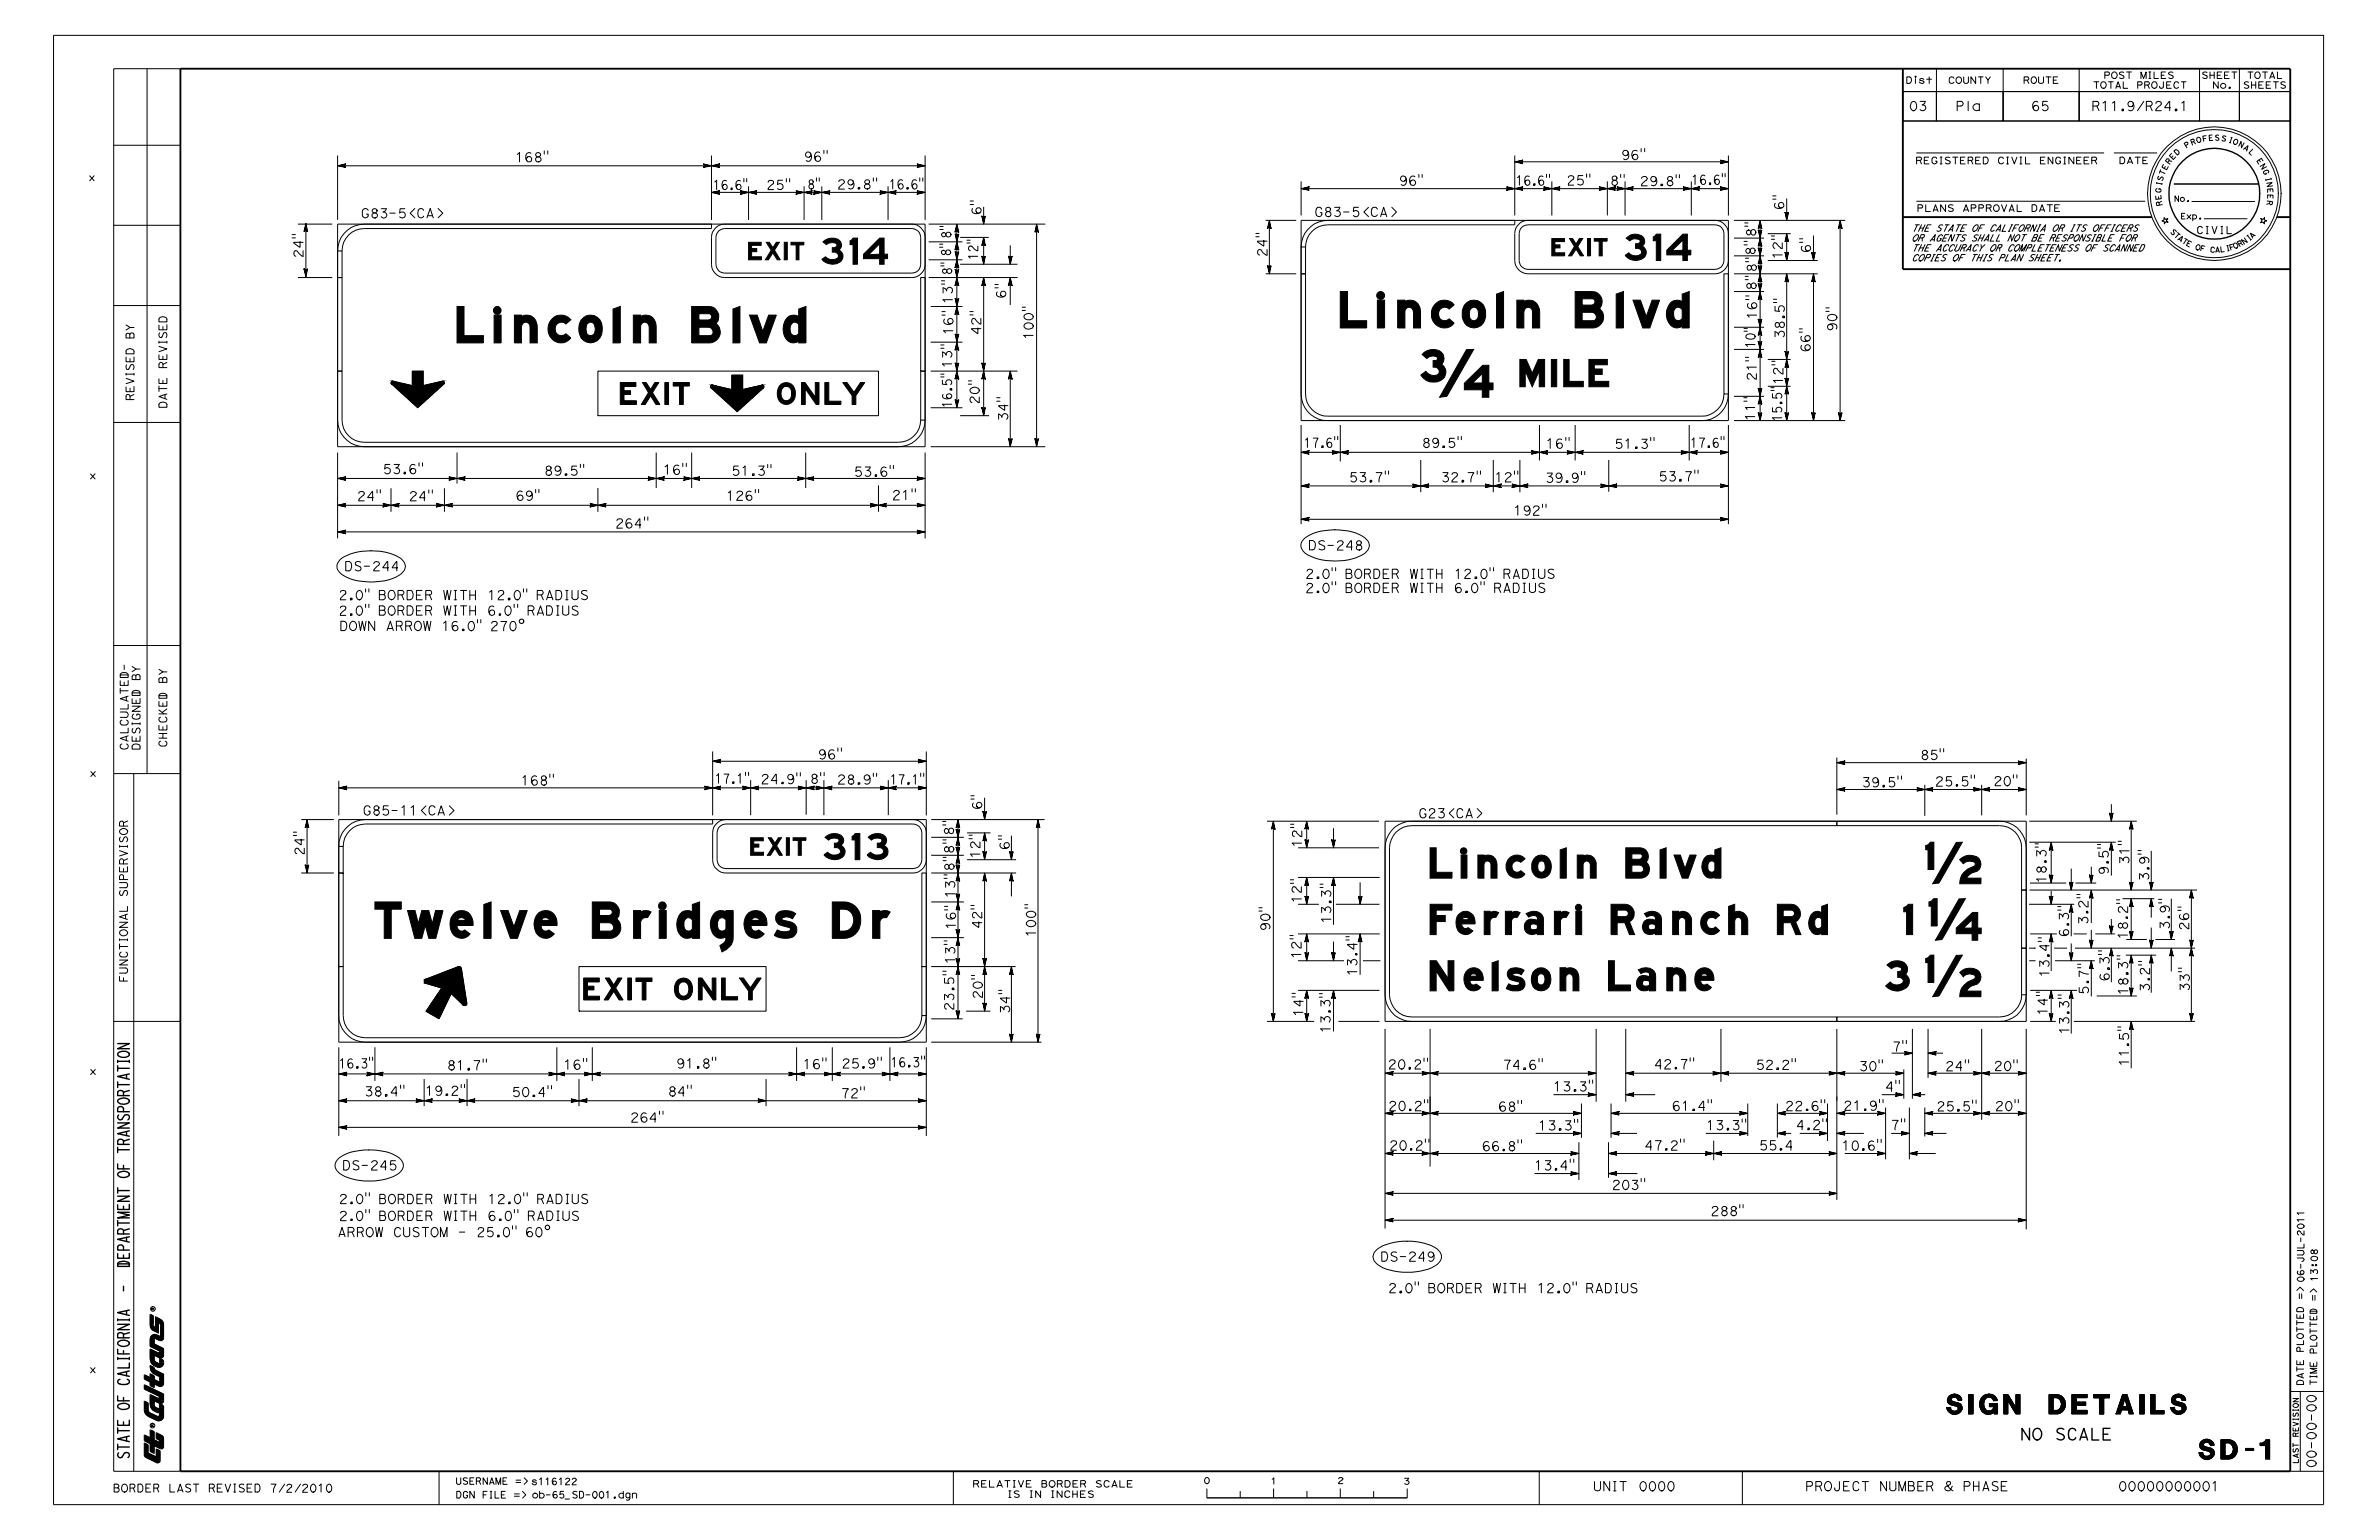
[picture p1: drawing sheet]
<svg xmlns="http://www.w3.org/2000/svg" width="432mm" height="279mm" viewBox="0 0 432 279" stroke-linecap="round" stroke-linejoin="round" font-family="sans-serif">
<defs><g id="words">
<text font-size="7.6" x="257.8" y="71.9">¾</text>
<g font-size="6.6">
<text x="349.4" y="160.2">‰</text>
<text x="349.9" y="170.5">…</text>
<text x="349.4" y="180.7">‰</text>
</g>
<g font-size="5.8">
<text x="250" y="59.4">i</text>
<text x="259.8" y="59.4">c o l</text>
<text x="99.5" y="62.1">c o l</text>
<text x="68.1" y="170.1">T w e l</text>
<text x="107.5" y="170.1">B r i</text>
<text x="122.8" y="170.1">d g</text>
</g>
<g font-size="4.9">
<text x="259.6" y="169.5">Fe r ra</text>
<text x="286" y="169.5">i</text>
<text x="292.4" y="169.5">R a</text>
</g>
<g font-size="4.8">
<text x="273.3" y="159.2">c o l</text>
<text x="265.7" y="179.7">e l</text>
<text x="291.9" y="179.7">L a</text>
</g>
<g font-size="3.1">
<text x="353.3" y="256.6">SIGN DETAILS</text>
<text x="399.1" y="264.7">SD-1</text>
</g>
<g font-size="1.9">
<text x="366.6" y="261.3">NO SCALE</text>
<text x="23.5" y="264.8" transform="rotate(-90 23.5 264.8)">STATE OF CALIFORNIA - DEPARTMENT OF TRANSPORTATION</text>
</g>
<g font-size="1.6">
<text x="129.3" y="34.4">16.6&quot;</text>
<text x="139" y="34.4">25&quot;</text>
<text x="178.1" y="39.1" transform="rotate(-90 178.1 39.1)">6&quot;</text>
<text x="318.8" y="49.5" transform="rotate(-90 318.8 49.5)">8&quot; 8&quot;</text>
<text x="333.4" y="60.2" transform="rotate(-90 333.4 60.2)">90&quot;</text>
<text x="318.8" y="69.2" transform="rotate(-90 318.8 69.2)">21&quot;</text>
<text x="172.7" y="74.1" transform="rotate(-90 172.7 74.1)">16.5&quot;</text>
<text x="323.4" y="76.6" transform="rotate(-90 323.4 76.6)">15.5&quot;</text>
<text x="236.6" y="81.2">17.6&quot;</text>
<text x="306.7" y="81.2">17.6&quot;</text>
<text x="131.7" y="90.8">126&quot;</text>
<text x="337.9" y="142.8">39.5&quot;</text>
<text x="375.5" y="187.8" transform="rotate(-90 375.5 187.8)">13.3&quot;</text>
<text x="251.9" y="194">20.2&quot;</text>
<text x="61.2" y="224.4">ARROW CUSTOM - 25.0&quot; 60^</text>
</g>
<g font-size="1.5">
<text x="346.4" y="20.1">03</text>
<text x="354.9" y="20.1">Pla</text>
<text x="368.6" y="20.1">65</text>
<text x="379.6" y="20.1">R11.9/R24.1</text>
<text x="93.4" y="29.4">168&quot;</text>
<text x="145.9" y="29.3">96&quot;</text>
<text x="294.2" y="29">96&quot;</text>
<text x="151.9" y="34.3">29.8&quot;</text>
<text x="161.3" y="34.3">16.6&quot;</text>
<text x="253.9" y="33.6">96&quot;</text>
<text x="275" y="33.6">16.6&quot;</text>
<text x="284.3" y="33.6">25&quot;</text>
<text x="297.6" y="33.7">29.8&quot;</text>
<text x="306.9" y="33.5">16.6&quot;</text>
<text x="65.4" y="39.6">G83-5&lt;CA&gt;</text>
<text x="238.5" y="39.3">G83-5&lt;CA&gt;</text>
<text x="323.7" y="38.2" transform="rotate(-90 323.7 38.2)">6&quot;</text>
<text x="55" y="46.8" transform="rotate(-90 55 46.8)">24&quot;</text>
<text x="177.4" y="47.3" transform="rotate(-90 177.4 47.3)">12&quot;</text>
<text x="229.9" y="46.6" transform="rotate(-90 229.9 46.6)">24&quot;</text>
<text x="323.4" y="47.1" transform="rotate(-90 323.4 47.1)">12&quot;</text>
<text x="328.6" y="46" transform="rotate(-90 328.6 46)">6&quot;</text>
<text x="172.9" y="55.2" transform="rotate(-90 172.9 55.2)">13&quot;</text>
<text x="182.5" y="54.3" transform="rotate(-90 182.5 54.3)">6&quot;</text>
<text x="318.8" y="58" transform="rotate(-90 318.8 58)">16&quot;</text>
<text x="173" y="60.9" transform="rotate(-90 173 60.9)">16&quot;</text>
<text x="178" y="60.8" transform="rotate(-90 178 60.8)">42&quot;</text>
<text x="323.9" y="61.5" transform="rotate(-90 323.9 61.5)">38.5&quot;</text>
<text x="328.5" y="63.9" transform="rotate(-90 328.5 63.9)">66&quot;</text>
<text x="172.7" y="66.9" transform="rotate(-90 172.7 66.9)">13&quot;</text>
<text x="323.6" y="69.9" transform="rotate(-90 323.6 69.9)">12&quot;</text>
<text x="177.7" y="73.4" transform="rotate(-90 177.7 73.4)">20&quot;</text>
<text x="182.9" y="76.5" transform="rotate(-90 182.9 76.5)">34&quot;</text>
<text x="258" y="81.2">89.5&quot;</text>
<text x="280.5" y="81.3">16&quot;</text>
<text x="293" y="81.4">51.3&quot;</text>
<text x="69.4" y="86">53.6&quot;</text>
<text x="98.7" y="86.3">89.5&quot;</text>
<text x="120.2" y="86.1">16&quot;</text>
<text x="132.7" y="86.3">51.3&quot;</text>
<text x="154.9" y="86.4">53.6&quot;</text>
<text x="244.8" y="87.4">53.7&quot;</text>
<text x="261.5" y="87.4">32.7&quot;</text>
<text x="271.2" y="87.4">12&quot;</text>
<text x="280.4" y="87.5">39.9&quot;</text>
<text x="301" y="87.3">53.7&quot;</text>
<text x="64.7" y="90.9">24&quot;</text>
<text x="74.1" y="90.9">24&quot;</text>
<text x="93.5" y="90.8">69&quot;</text>
<text x="111.6" y="95.8">264&quot;</text>
<text x="161.9" y="90.7">21&quot;</text>
<text x="274.6" y="93.5">192&quot;</text>
<text x="237.3" y="99.8">DS-248</text>
<text x="62.4" y="103.6">DS-244</text>
<text x="236.9" y="105">2.0&quot; BORDER WITH 12.0&quot; RADIUS</text>
<text x="236.9" y="107.5">2.0&quot; BORDER WITH 6.0&quot; RADIUS</text>
<text x="61.4" y="108.8">2.0&quot; BORDER WITH 12.0&quot; RADIUS</text>
<text x="61.4" y="111.7">2.0&quot; BORDER WITH 6.0&quot; RADIUS</text>
<text x="148.4" y="137.7">96&quot;</text>
<text x="348.5" y="137.8">85&quot;</text>
<text x="94.5" y="142.5">168&quot;</text>
<text x="138" y="142.2">24.9&quot;</text>
<text x="151.9" y="142.3">28.9&quot;</text>
<text x="351.1" y="142.6">25.5&quot;</text>
<text x="361.8" y="142.6">20&quot;</text>
<text x="65.8" y="147.9">G85-11&lt;CA&gt;</text>
<text x="178.2" y="147" transform="rotate(-90 178.2 147)">6&quot;</text>
<text x="257.4" y="148.4">G23&lt;CA&gt;</text>
<text x="55.2" y="155.3" transform="rotate(-90 55.2 155.3)">24&quot;</text>
<text x="177.8" y="155.9" transform="rotate(-90 177.8 155.9)">12&quot;</text>
<text x="183.2" y="154.3" transform="rotate(-90 183.2 154.3)">6&quot;</text>
<text x="236.2" y="153.8" transform="rotate(-90 236.2 153.8)">12&quot;</text>
<text x="371.4" y="160.3" transform="rotate(-90 371.4 160.3)">18.3&quot;</text>
<text x="382.7" y="158.8" transform="rotate(-90 382.7 158.8)">9.5&quot;</text>
<text x="386.4" y="156.9" transform="rotate(-90 386.4 156.9)">31&quot;</text>
<text x="390" y="159.9" transform="rotate(-90 390 159.9)">3.9&quot;</text>
<text x="173.3" y="163" transform="rotate(-90 173.3 163)">13&quot;</text>
<text x="236.2" y="163.9" transform="rotate(-90 236.2 163.9)">12&quot;</text>
<text x="241.5" y="167.7" transform="rotate(-90 241.5 167.7)">13.3&quot;</text>
<text x="378.9" y="167.8" transform="rotate(-90 378.9 167.8)">3.2&quot;</text>
<text x="173.4" y="168.8" transform="rotate(-90 173.4 168.8)">16&quot;</text>
<text x="178.2" y="168.6" transform="rotate(-90 178.2 168.6)">42&quot;</text>
<text x="230.5" y="169" transform="rotate(-90 230.5 169)">90&quot;</text>
<text x="375.4" y="170.1" transform="rotate(-90 375.4 170.1)">6.3&quot;</text>
<text x="386.1" y="170.5" transform="rotate(-90 386.1 170.5)">18.2&quot;</text>
<text x="393.8" y="168.8" transform="rotate(-90 393.8 168.8)">3.9&quot;</text>
<text x="397.2" y="168.8" transform="rotate(-90 397.2 168.8)">26&quot;</text>
<text x="173.3" y="175" transform="rotate(-90 173.3 175)">13&quot;</text>
<text x="236.1" y="174" transform="rotate(-90 236.1 174)">12&quot;</text>
<text x="246.3" y="177.2" transform="rotate(-90 246.3 177.2)">13.4&quot;</text>
<text x="371.9" y="177.4" transform="rotate(-90 371.9 177.4)">13.4&quot;</text>
<text x="382.8" y="178.1" transform="rotate(-90 382.8 178.1)">6.3&quot;</text>
<text x="397.4" y="180" transform="rotate(-90 397.4 180)">33&quot;</text>
<text x="173.1" y="183.5" transform="rotate(-90 173.1 183.5)">23.5&quot;</text>
<text x="178.3" y="181.3" transform="rotate(-90 178.3 181.3)">20&quot;</text>
<text x="183.2" y="184" transform="rotate(-90 183.2 184)">34&quot;</text>
<text x="379" y="180.5" transform="rotate(-90 379 180.5)">5.7&quot;</text>
<text x="386.2" y="180.7" transform="rotate(-90 386.2 180.7)">18.3&quot;</text>
<text x="390.1" y="180" transform="rotate(-90 390.1 180)">3.2&quot;</text>
<text x="241.4" y="187.5" transform="rotate(-90 241.4 187.5)">13.3&quot;</text>
<text x="61.4" y="193.8">16.3&quot;</text>
<text x="102.2" y="194">16&quot;</text>
<text x="122.7" y="193.8">91.8&quot;</text>
<text x="145.6" y="193.9">16&quot;</text>
<text x="152.7" y="193.8">25.9&quot;</text>
<text x="161.6" y="193.6">16.3&quot;</text>
<text x="272.7" y="194">74.6&quot;</text>
<text x="281.8" y="198">13.3&quot;</text>
<text x="300.2" y="194">42.7&quot;</text>
<text x="318.6" y="194">52.2&quot;</text>
<text x="337.4" y="194.3">30&quot;</text>
<text x="353" y="194.3">24&quot;</text>
<text x="361.8" y="194.2">20&quot;</text>
<text x="66.1" y="198.9">38.4&quot;</text>
<text x="77.1" y="198.8">19.2&quot;</text>
<text x="114.3" y="203.6">264&quot;</text>
<text x="152.5" y="199.2">72&quot;</text>
<text x="251.9" y="201.5">20.2&quot;</text>
<text x="271.8" y="201.6">68&quot;</text>
<text x="303.4" y="201.5">61.4&quot;</text>
<text x="324" y="201.5">22.6&quot;</text>
<text x="334.5" y="201.5">21.9&quot;</text>
<text x="351.4" y="201.6">25.5&quot;</text>
<text x="362.1" y="201.5">20&quot;</text>
<text x="252.1" y="208.7">20.2&quot;</text>
<text x="268.9" y="208.8">66.8&quot;</text>
<text x="279.1" y="205">13.3&quot;</text>
<text x="298.4" y="208.7">47.2&quot;</text>
<text x="309.6" y="205">13.3&quot;</text>
<text x="319.2" y="208.7">55.4</text>
<text x="325.9" y="205">4.2&quot;</text>
<text x="334.2" y="208.7">10.6&quot;</text>
<text x="62" y="212.3">DS-245</text>
<text x="278.4" y="212.3">13.4&quot;</text>
<text x="292.5" y="215.8">203&quot;</text>
<text x="61.4" y="218.4">2.0&quot; BORDER WITH 12.0&quot; RADIUS</text>
<text x="61.4" y="221.5">2.0&quot; BORDER WITH 6.0&quot; RADIUS</text>
<text x="310.4" y="220.6">288&quot;</text>
<text x="250.5" y="228.8">DS-249</text>
<text x="251.9" y="234.5">2.0&quot; BORDER WITH 12.0&quot; RADIUS</text>
<text x="327.6" y="270.5">PROJECT NUMBER &amp; PHASE</text>
</g>
<text font-size="1.4" x="401" y="45.8" transform="rotate(3 401 45.8)">C</text>
<g font-size="1.3">
<text x="24.3" y="72.7" transform="rotate(-90 24.3 72.7)">REVISED BY</text>
<text x="30.3" y="74.1" transform="rotate(-90 30.3 74.1)">DATE REVISED</text>
<text x="23.2" y="136.2" transform="rotate(-90 23.2 136.2)">CALCULATED-</text>
<text x="25.4" y="136.2" transform="rotate(-90 25.4 136.2)">DESIGNED BY</text>
<text x="30.2" y="135.7" transform="rotate(-90 30.2 135.7)">CHECKED BY</text>
<text x="23.1" y="178.2" transform="rotate(-90 23.1 178.2)">FUNCTIONAL SUPERVISOR</text>
<text x="20.4" y="270.7">BORDER LAST REVISED 7/2/2010</text>
</g>
<text font-size="1.2" x="398.6" y="42.4">CIVIL</text>
<g font-size="1.1">
<text x="345.8" y="15.2">Dist</text>
<text x="353.5" y="15.2">COUNTY</text>
<text x="367.1" y="15.2">ROUTE</text>
<text x="379.8" y="16">TOTAL PROJECT</text>
<text x="381.8" y="14.3">POST MILES</text>
<text x="399.5" y="14.2">SHEET</text>
<text x="401.5" y="16">No.</text>
<text x="407.1" y="16.1">SHEETS</text>
<text x="347.6" y="29.7">REGISTERED CIVIL ENGINEER</text>
<text x="347.8" y="38.4">PLANS APPROVAL DATE</text>
<text x="346.9" y="42">THE STATE OF CALIFORNIA OR ITS OFFICERS</text>
<text x="346.9" y="43.8">OR AGENTS SHALL NOT BE RESPONSIBLE FOR</text>
<text x="346.9" y="45.6">THE ACCURACY OR COMPLETENESS OF SCANNED</text>
<text x="346.9" y="47.4">COPIES OF THIS PLAN SHEET.</text>
<text x="418.1" y="232.7" transform="rotate(-90 418.1 232.7)">06-JU</text>
<text x="420.6" y="232.6" transform="rotate(-90 420.6 232.6)">13:08</text>
<text x="82.7" y="269.3">USERNAME =&gt; s1161</text>
<text x="176.5" y="269.8">RELATIVE BORDER SCALE</text>
<text x="82.7" y="271.8">DGN FILE =&gt;</text>
<text x="96.5" y="271.8">ob-65_SD</text>
<text x="182.7" y="271.7">IS IN INCHES</text>
</g>
<g font-size="1">
<text x="397.7" y="26.4" transform="rotate(-18 397.7 26.4)">R</text>
<text x="404.3" y="25.8" transform="rotate(16 404.3 25.8)">I</text>
<text x="407.1" y="27" transform="rotate(30 407.1 27)">A</text>
<text x="242.7" y="269.2">2</text>
<text x="254.7" y="269.3">3</text>
</g>
<g font-size=".9">
<text x="393.7" y="29.9" transform="rotate(-52 393.7 29.9)">R</text>
<text x="394.4" y="29.1" transform="rotate(-47 394.4 29.1)">E</text>
<text x="396.8" y="26.9" transform="rotate(-32 396.8 26.9)">P</text>
<text x="398.7" y="26" transform="rotate(-15 398.7 26)">O</text>
<text x="399.8" y="25.7" transform="rotate(-10 399.8 25.7)">F</text>
<text x="403.1" y="25.5" transform="rotate(13 403.1 25.5)">S</text>
<text x="408" y="27.6" transform="rotate(43 408 27.6)">L</text>
<text x="409.5" y="29.2" transform="rotate(54 409.5 29.2)">E</text>
<text x="392.2" y="35.1" transform="rotate(-87 392.2 35.1)">G</text>
<text x="392.3" y="33.9" transform="rotate(-79 392.3 33.9)">I</text>
<text x="392.5" y="33" transform="rotate(-74 392.5 33)">S</text>
<text x="392.7" y="31.9" transform="rotate(-69 392.7 31.9)">T</text>
<text x="410.7" y="31" transform="rotate(65 410.7 31)">G</text>
<text x="411.1" y="32.2" transform="rotate(74 411.1 32.2)">I</text>
<text x="411.5" y="34.1" transform="rotate(87 411.5 34.1)">E</text>
<text x="411.6" y="35.2" transform="rotate(90 411.6 35.2)">E</text>
<text x="392.3" y="36.3" transform="rotate(-96 392.3 36.3)">E</text>
<text x="392.5" y="37.3" transform="rotate(-103 392.5 37.3)">R</text>
<text x="394.6" y="36.6">No.</text>
<text x="395.8" y="39.8">Exp.</text>
<text x="411.5" y="36.3" transform="rotate(96 411.5 36.3)">R</text>
<text x="393.8" y="42.1" transform="rotate(45 393.8 42.1)">S</text>
<text x="394.4" y="42.8" transform="rotate(39 394.4 42.8)">T</text>
<text x="395.9" y="44" transform="rotate(32 395.9 44)">T</text>
<text x="402" y="45.8">A</text>
<text x="406.4" y="44.9" transform="rotate(-29 406.4 44.9)">R</text>
<text x="408.7" y="43.4" transform="rotate(-43 408.7 43.4)">A</text>
<text x="417.1" y="265.6" transform="rotate(-90 417.1 265.6)">LAST REVISION</text>
</g>
<g font-size=".8">
<text x="395.1" y="28.3" transform="rotate(-43 395.1 28.3)">D</text>
<text x="406.2" y="26.5" transform="rotate(27 406.2 26.5)">N</text>
<text x="393.2" y="31" transform="rotate(-65 393.2 31)">E</text>
<text x="395.2" y="43.4" transform="rotate(39 395.2 43.4)">A</text>
<text x="396.7" y="44.5" transform="rotate(27 396.7 44.5)">E</text>
<text x="399.3" y="45.5" transform="rotate(13 399.3 45.5)">F</text>
<text x="404.7" y="45.4" transform="rotate(-16 404.7 45.4)">F</text>
<text x="405.5" y="45.2" transform="rotate(-27 405.5 45.2)">O</text>
<text x="408.1" y="43.8" transform="rotate(-39 408.1 43.8)">I</text>
</g>
<text font-size=".7" x="404" y="45.6" transform="rotate(-12 404 45.6)">I</text>
<g font-size=".4">
<text x="28" y="237.7" transform="rotate(-90 28 237.7)">R</text>
<text x="27.9" y="258.9" transform="rotate(-90 27.9 258.9)">R</text>
</g>
</g></defs>
<g fill="none" stroke="#000" stroke-width=".18">
<path d="M9.7 6.4h412v266.6h-412zM26.7 12.5v127.9M32.7 12.5h-12.1v254.4h12.1M345.4 16.6h70.3M345.4 16.6h6.1v5.3h-6.1zM346.1 13.9h.4a.51 .51 0 0 1 .4 .8l-.3 .4h-.5zM347.7 14l.1-.1-.2-.1v.2h.1M348.5 18.4h.9v.3l-.5 .3M350.2 13.9v1.2M351.5 12.5v9.4M351.5 16.6h12.1v5.3h-12.1zM353.8 14.2a.44 .44 0 0 1 .4-.3 .44 .44 0 0 1 .4 .3"/>
<path d="M355.5 15.1a.58 .58 0 0 0 .5-.6 .58 .58 0 0 0-.7-.5 .61 .61 0 0 0-.3 .7 .61 .61 0 0 0 .6 .4M355.9 19.2l.3-.1 .1-.3-.1-.3-.2-.1h-.8v1.7M356.4 13.9v.9M357.2 18.4v1.7M357.3 13.9v.9M358.6 13.9v1.2l-.9-1.2v1.2M359.1 13.9h.8M359.5 13.9v1.2M360.4 13.9l.4 .6 .5-.6M363.6 16.6h13.8v5.3h-13.8zM363.6 12.5v9.4M367.9 14.5a.3 .3 0 0 0 .3-.3 .3 .3 0 0 0-.3-.3h-.5v1.2"/>
<path d="M369.1 15.1a.58 .58 0 0 0 .5-.7 .58 .58 0 0 0-.7-.4l-.1 .1a.61 .61 0 0 0-.1 .7 .61 .61 0 0 0 .5 .3M369.9 18.5a.57 .57 0 0 0-.9 .4v.6M370 13.9v.9M370.9 13.9v.9M371.4 13.9h.9M371.6 18.4h-.8l-.1 .8M371.8 13.9v1.2M373.4 13.9h-.7v1.2h.8M377.4 12.5v9.4M377.4 16.6h21.8v5.3h-21.8zM380 14.8h.9M380.5 14.8v1.2"/>
<path d="M380.6 19.2l.4-.4-.1-.3-.2-.1h-.8v1.7M381.7 18.7l.4-.3v1.7M381.8 16l.3-.1 .2-.4a.58 .58 0 0 0-.4-.7 .59 .59 0 0 0-.6 .6 .59 .59 0 0 0 .6 .6M382.6 13.7l.3-.3-.1-.3h-.8v1.1M382.7 14.8h.9M383.1 14.8v1.2M383.4 18.7l.4-.3v1.7M383.8 14.2a.58 .58 0 0 0 .4-.6 .58 .58 0 0 0-.6-.5 .62 .62 0 0 0-.3 .7 .62 .62 0 0 0 .6 .4M384 16l.5-1.2 .4 1.2M385.4 14.8v1.2h.8M385.5 13.1a.47 .47 0 0 0-.8 .3l.1 .1M386 13.1h.9"/>
<path d="M386.4 13.1v1.1M387 19.2l-.5 .1-.3-.4a.49 .49 0 0 1 .7-.5 .49 .49 0 0 1 .1 .9M388.5 15.4a.3 .3 0 0 0 .3-.3 .3 .3 0 0 0-.3-.3h-.5v1.2M388.6 14.2v-1.1l.5 1.1 .4-1.1v1.1M389.1 18.4l-1.1 1.7M389.8 15.4l.3-.2-.1-.3-.7-.1v1.2M390 13.1h.4M390.2 13.1v1.1M390.2 19.2a.42 .42 0 0 0 .5-.4 .42 .42 0 0 0-.5-.4h-.6v1.7M391 13.1v1.1h.8M391 16l.4-.2a.71 .71 0 0 0-.2-1 .59 .59 0 0 0-.7 .6 .59 .59 0 0 0 .6 .6M392.3 18.7a.52 .52 0 0 0-.5-.3 .52 .52 0 0 0-.5 .3v.1"/>
<path d="M392.7 14.8v1M393 13.1h-.7v1.1h.8M393.9 19.5h-1l.8-1.1 .1 1.7M394 14.8h-.7v1.2h.8M394.4 13.1a.48 .48 0 0 0-.8 .3l.1 .1M394.7 15.1l.2-.3h.3l.2 .3M395.9 14.8h.9M396 18.7l.4-.3v1.7M396.3 14.8v1.2M399.2 16.6h7.3v5.3v-5.3h9.2v5.3h-16.5zM399.2 12.5v9.4M400.6 13.1a.47 .47 0 0 0-.8 .3l.1 .1"/>
<path d="M401.1 13.1v1.1M401.9 13.1v1.1M402.6 14.8v1.2l-.8-1.2v1.2M403.2 13.1h-.8v1.1h.9M404.6 13.1h-.8v1.1h.8M405.1 13.1h.9M405.5 13.1v1.1M406.5 12.5v9.4M408 13.1h.9M408.1 14.9a.47 .47 0 0 0-.7 .3l.1 .1M408.5 13.1v1.1M408.7 14.8v1.2"/>
<path d="M409.4 14.8v1.2M409.8 14.2h.1a.58 .58 0 0 0 .3-.7l-.1-.4a.58 .58 0 0 0-.8 .5 .58 .58 0 0 0 .6 .6M410.7 13.1h.8M410.8 14.8h-.8v1.2h.8M411.1 13.1v1.1M412 14.2l.4-1.1 .5 1.1M412.1 14.8h-.8v1.2h.8M412.1 13.9h.6M412.6 14.8h.9M413.1 14.8v1.2M413.4 13.1v1.1h.7M414.8 14.9a.47 .47 0 0 0-.8 .3l.1 .1"/>
<path d="M16.3 31.9l.8 .9M17.1 31.9l-.8 .9M20.6 26.4h12.1M61.3 28.2v11.7M61.3 30.1h106.6M62.6 30.4l-.1-.3 .2-.4-.2 .4h-.2l.3-.2-.7 .2 .8 .2-1.1-.2 1.1-.4-1.4 .4 1.4 .3M65.8 38.2a.55 .55 0 0 1 .5-.4 .55 .55 0 0 1 .5 .4M68.4 38.2a.41 .41 0 0 1-.5 .4 .41 .41 0 0 1-.2-.6 .45 .45 0 0 1 .7 .2M69.2 37.9h.9l-.3 .4-.3 .2M73.5 37.9h-.9l-.1 .7M75.3 37.8l-.9 .9 .9 .8M75.9 38.2l.1-.1a.51 .51 0 0 1 .5-.3 .51 .51 0 0 1 .4 .4"/>
<path d="M77.5 39.5l.6-1.7 .5 1.7M79.5 37.8l.9 .9-.9 .8M93.9 28l.4-.3v1.7M96.4 27.8l-.4-.1a.65 .65 0 0 0-.6 .5v.5M98.1 28a.42 .42 0 0 1-.4 .5 .42 .42 0 0 1-.4-.4 .42 .42 0 0 1 .4-.4l.4 .2v.2M98.8 27.4v.6M99.4 27.4v.6M127.7 29.7l1.4 .4-1.4 .3 1.1-.3-1.1-.3 .8 .3-.7 .1 .4-.1-.3-.1-.2 .4 .2-.3-.1-.4M129.1 34.9h38.8M129.1 28.2v11.7M129.7 33l.4-.3v1.7M130.5 30.4l-.1-.3 .2-.4-.2 .4h-.3l.4-.2-.7 .2 .7 .2-1-.2 1.1-.4-1.5 .4 1.5 .3"/>
<path d="M130.5 35.2l-.1-.3 .2-.3-.2 .4-.3-.1 .4-.1-.7 .1 .7 .3-1-.3 1.1-.3-1.5 .3 1.5 .3M131.8 32.8l-.2-.1-.3 .1-.3 .6 .1 .4M134.4 32.8l-.3-.1-.3 .1-.2 .5v.5M134.4 34.6l1.5 .3-1.5 .3 1.1-.3-1-.2 .7 .2-.7 .2 .4-.2h-.3l-.2 .3 .2-.3-.1-.3M135 32.4v.6M135.5 32.4v.6M135.9 33.8v6.1M137.2 35.2l-.1-.3 .2-.3-.2 .4-.3-.1 .4-.1-.7 .1 .7 .3-1-.3 1.1-.3-1.4 .3 1.4 .3M140.4 33a.51 .51 0 0 0-.5-.3 .51 .51 0 0 0-.5 .4M142 32.7h-.8l-.1 .8M142.7 32.4v.6M143.3 32.4v.6"/>
<path d="M144.5 34.6l1.4 .3-1.4 .3 1.1-.3-1.1-.2 .8 .2-.7 .2 .4-.2h-.3l-.2 .3 .2-.3-.1-.3M145.9 33.8v6.1M147 28.4l-.3 .2-.4-.2-.1-.3a.5 .5 0 0 1 .7-.5 .5 .5 0 0 1 .1 .9M147.3 35.2l-.1-.3 .2-.3-.2 .4-.3-.1 .4-.1-.7 .1 .7 .3-1-.3 1.1-.3-1.5 .3 1.5 .3M147.3 34.3a.44 .44 0 0 1-.5-.6 .44 .44 0 0 1 .8-.2v.5l-.3 .3M147.6 32.9a.38 .38 0 0 1-.3 .5 .38 .38 0 0 1-.4-.3l.1-.4a.35 .35 0 0 1 .4-.1 .35 .35 0 0 1 .2 .4M147.7 34.6l1.5 .3-1.5 .3 1.1-.3-1-.2 .7 .2-.7 .2 .4-.2h-.3l-.2 .3 .2-.3-.1-.3M148.2 32.3v.6M148.7 32.3v.6M148.8 27.7a.5 .5 0 0 0-.8 .1l-.1 .8M149.2 33.8v6.1M149.5 27.3v.5"/>
<path d="M150.1 27.3v.5M150.5 35.2l-.1-.3 .2-.3-.1 .4-.3-.1 .3-.1-.7 .1 .8 .3-1.1-.3 1.1-.3-1.4 .3 1.4 .3M152.3 33a.55 .55 0 0 1 .5-.4 .55 .55 0 0 1 .5 .4M154.7 33.4a.49 .49 0 0 1-.7-.1 .49 .49 0 0 1 .2-.7 .49 .49 0 0 1 .7 .4v.2l-.2 .3M157.8 32.9a.39 .39 0 0 1-.3 .5 .39 .39 0 0 1-.5-.3 .39 .39 0 0 1 .3-.5l.4 .1 .1 .3M158.5 32.3v.6M159.1 32.3v.6M159.7 34.6l1.5 .3-1.5 .3 1.1-.3-1-.2 .7 .2-.6 .2 .3-.2h-.3l-.2 .3 .3-.3-.2-.3M161.2 33.8v6.1M161.7 32.9l.3-.3v1.7M162.5 35.2l-.1-.3 .2-.3-.1 .4-.3-.1 .3-.1-.6 .1 .7 .3-1.1-.3 1.1-.3-1.4 .3 1.4 .3M163.8 32.7l-.2-.1-.4 .1-.2 .4v.5"/>
<path d="M166.3 32.7a.46 .46 0 0 0-.7 .1l-.1 .8M166.5 29.7l1.4 .4-1.4 .3 1.1-.3-1.1-.3 .7 .3-.6 .1 .3-.1-.3-.1-.1 .4 .2-.3-.1-.4M166.5 34.6l1.4 .3-1.4 .3 1.1-.3-1.1-.2 .7 .2-.6 .2 .3-.2h-.3l-.1 .3 .2-.3-.1-.3M166.9 32.3v.6M167.5 32.3v.6M167.9 28.2v11.7M176.1 36.5h.6M176.1 37.1h.6M176.5 37.8l-.1 .4a.65 .65 0 0 0 .5 .6h.5M178.5 37.5v3.2M178.8 39.2l-.3 1.5-.3-1.5 .3 1.1 .3-1-.3 .7-.1-.7 .1 .4 .1-.3-.4-.2 .3 .2 .3-.1M229.7 40h5.6"/>
<path d="M230.4 40v9.7M236.2 40h77.5v36.3h-77.5zM236.2 34.2h77.5M236.2 32.9v6.2M237.5 34.5l-.1-.3 .2-.3-.2 .4-.3-.1 .4-.1-.7 .1 .7 .2-1-.2 1.1-.3-1.4 .3 1.4 .3M238.9 38l.3-.4 .5 .1 .2 .3M241.5 37.9l-.2 .4-.4 .1-.3-.2 .1-.4a.44 .44 0 0 1 .5-.2 .44 .44 0 0 1 .3 .4M242.3 37.6h.9l-.2 .4-.4 .2M246.6 37.6h-.9l-.1 .8M248.4 37.6l-.9 .9 .9 .8M249 38v-.2a.6 .6 0 0 1 .8-.1l.2 .3M250.6 39.3l.5-1.7 .6 1.7"/>
<path d="M252.6 37.6l.9 .9-.9 .8M255 32.7a.5 .5 0 0 1-.8-.1 .5 .5 0 0 1 .5-.7 .5 .5 0 0 1 .5 .6l-.2 .3M256.8 32.1a.68 .68 0 0 0-.8 .1 .68 .68 0 0 0-.1 .8M257.5 31.6v.6M258.1 31.6v.6M273.5 33.9l1.4 .3-1.4 .3 1.1-.3-1.1-.2 .8 .2-.7 .2 .4-.2-.3-.1-.2 .4 .2-.3-.1-.3M274.9 29.4h38.8M274.9 28.2v10.9M275.4 32.2l.4-.3v1.7M276.3 34.5l-.1-.3 .2-.3-.2 .4-.3-.1 .3-.1-.6 .1 .7 .2-1-.2 1.1-.3-1.5 .3 1.5 .3M276.3 29.7l-.1-.3 .2-.3-.2 .3h-.3l.3-.2-.6 .2 .7 .2-1-.2 1.1-.3-1.5 .3 1.5 .3M277.3 40a2.46 2.46 0 0 0-2.4 2.4v4.9a2.46 2.46 0 0 0 2.4 2.4h34a2.46 2.46 0 0 0 2.4-2.4"/>
<path d="M277.6 32.1l-.3-.2-.3 .1-.2 .4v.6M280.1 32.1l-.2-.2-.4 .1-.2 .6v.4M280.2 33.9l1.5 .3-1.5 .3 1.1-.3-1-.2 .7 .2-.7 .2 .3-.2-.2-.1-.2 .4 .2-.3-.1-.3M280.7 31.6v.6M281.2 31.6v.6M281.7 32.9v6.2M283 34.5l-.1-.3 .2-.3-.2 .4-.3-.1 .4-.1-.7 .1 .7 .2-1-.2 1.1-.3-1.4 .3 1.4 .3M284.7 32.2a.5 .5 0 0 1 .5-.3 .5 .5 0 0 1 .4 .3M287.3 31.9h-.9v.8M288 31.6v.6M288.6 31.6v.6M290.3 33.9l1.4 .3-1.4 .3 1.1-.3-1.1-.2 .8 .2-.7 .2 .3-.2-.2-.1-.2 .4 .2-.3-.1-.3"/>
<path d="M291.7 32.9v6.2M293.1 34.5l-.1-.3 .2-.3-.2 .4-.3-.1 .4-.1-.7 .1 .7 .2-1-.2 1.1-.3-1.5 .3 1.5 .3M293.1 33.6l.5-.3-.2-.5-.3-.1a.48 .48 0 0 0-.5 .5 .48 .48 0 0 0 .6 .4M293.5 32.2a.45 .45 0 0 1-.3 .5 .45 .45 0 0 1-.6-.2l.1-.4a.44 .44 0 0 1 .4-.2 .44 .44 0 0 1 .4 .4M293.5 33.9l1.5 .3-1.5 .3 1.1-.3-1-.2 .7 .2-.7 .2 .4-.2-.3-.1-.2 .4 .2-.3-.1-.3M294.2 31.6v.6M294.8 31.6v.6M295 32.9v6.2M295.4 28.1a.48 .48 0 0 1-.8-.1 .48 .48 0 0 1 .3-.7h.4a.52 .52 0 0 1 0 .8M296.3 34.5l-.1-.3 .2-.3-.2 .4-.2-.1 .3-.1-.7 .1 .8 .2-1.1-.2 1.1-.3-1.4 .3 1.4 .3M297.2 27.4a.65 .65 0 0 0-.9 .1 .65 .65 0 0 0-.1 .8M297.9 26.9v.6"/>
<path d="M298 32.4v-.2l.3-.2 .5 .1 .2 .3M298.5 26.9v.6M300.5 32.8a.48 .48 0 0 1-.8-.1 .48 .48 0 0 1 .4-.7 .48 .48 0 0 1 .4 .7l-.1 .2M303.6 32.3a.41 .41 0 0 1-.6 .5 .41 .41 0 0 1-.2-.7 .45 .45 0 0 1 .8 .2v.1M304.2 31.7v.6M304.8 31.7v.6M305.5 33.9l1.5 .3-1.5 .3 1.1-.3-1-.2 .7 .2-.6 .2 .3-.2-.3-.1-.2 .4 .3-.3-.2-.3M307 32.9v6.2M307.3 32.1l.4-.3v1.7M308.3 34.5l-.1-.3 .2-.3-.1 .4-.3-.1 .3-.1-.6 .1 .7 .2-1.1-.2 1.1-.3-1.4 .3 1.4 .3M309.4 31.9l-.3-.1a.82 .82 0 0 0-.4 1M311.3 40a2.46 2.46 0 0 1 2.4 2.4"/>
<path d="M312 31.9l-.5-.1a.96 .96 0 0 0-.3 1M312.3 33.9l1.4 .3-1.4 .3 1.1-.3-1.1-.2 .7 .2-.6 .2 .3-.2-.3-.1-.1 .4 .2-.3-.1-.3M312.3 29.1l1.4 .3-1.4 .3 1.1-.3-1.1-.3 .7 .3-.6 .1 .3-.1-.3-.1-.1 .4 .2-.3-.1-.3M312.6 31.5v.6M313.1 31.5v.6M313.7 28.2v10.9M314.7 40h20.2M319.5 40v36.3M321.8 35.5h.5M321.8 36.1h.5M322.2 36.9l-.1 .5 .2 .3 .9 .1M324.3 36v4"/>
<path d="M324.6 38.5l-.3 1.5-.3-1.5 .3 1.1 .2-1-.2 .7-.1-.7 .1 .4 .1-.3-.4-.2 .3 .3 .3-.2M334 40v36.3M345.4 21.9h70.3M347.3 20.1a.88 .88 0 0 0 .6-.9 .88 .88 0 0 0-.6-.8l-.2 .1a1 1 0 0 0 .1 1.6h.2M347.8 36.5h41.6M347.8 27.7h34.1M348.5 29.1l.3-.2-.1-.3-.8-.1v1.2M348.7 37.7a.3 .3 0 0 0 .3-.3 .3 .3 0 0 0-.3-.3h-.6v1.3M349.5 37.1v1.3h.9M350.1 28.5h-.8v1.2h.8M350.7 28.8l.3-.3h.3l.2 .3M350.9 38.4l.4-1.3 .5 1.3"/>
<path d="M352.1 28.5h.4M352.3 28.5v1.2M353.1 37.1v1.3l-.9-1.3v1.3M353.9 28.6a.48 .48 0 0 0-.8 .2l.1 .2M354.4 28.5h1M354.5 37.2a.51 .51 0 0 0-.9 .2l.2 .2M354.9 28.5v1.2M356.4 38.4l.4-1.3 .5 1.3M356.6 28.5h-.8v1.2h.9M357.8 29.1a.3 .3 0 0 0 .3-.3 .3 .3 0 0 0-.3-.3h-.6v1.2M358.3 37.7a.3 .3 0 0 0 .3-.3 .3 .3 0 0 0-.3-.3h-.5v1.3M359.4 28.5h-.8v1.2h.9"/>
<path d="M359.7 37.7a.3 .3 0 0 0 .3-.3 .3 .3 0 0 0-.3-.3h-.5v1.3M360 28.5h.4a.55 .55 0 0 1 .4 .8l-.2 .4h-.6zM361.1 37.7a.32 .32 0 0 0 .2-.5l-.8-.1v1.3M362.4 38.3v.1a.62 .62 0 0 1-.6-.7 .62 .62 0 0 1 .6-.6 .62 .62 0 0 1 .5 .7 .62 .62 0 0 1-.5 .6M362.8 28.8l.3-.3h.3l.2 .3M363.3 37.1l.4 1.3 .5-1.3M364.2 28.5h.4M364.4 28.5v1.2M364.7 38.4l.4-1.3 .5 1.3M365.1 28.5l.5 1.2 .5-1.2M366.1 37.1v1.3h.8M366.6 28.5h.4"/>
<path d="M366.8 28.5v1.2M367.6 28.5v1.2h.8M368.8 37.1l.7 .2 .2 .7-.2 .3-.7 .1zM370.2 38.4l.4-1.3 .5 1.3M371.2 28.5h-.8v1.2h.8M371.6 37.1h.9M372 37.1v1.3M372.6 28.5v1.2l-.8-1.2v1.2M373.2 28.8l.2-.3h.3l.3 .3M373.8 37.1h-.9v1.3h.9M374.6 28.5h.3M374.8 28.5v1.2"/>
<path d="M376.4 28.5v1.2l-.9-1.2v1.2M377.7 28.5h-.8v1.2h.9M379.1 28.5h-.8v1.2h.9M380.3 29.1l.3-.2-.1-.3-.8-.1v1.2M383.7 27.7h7.8M384.8 28.5l.7 .1a.75 .75 0 0 1-.1 1.1h-.6zM386.1 29.7l.5-1.2 .5 1.2M386.3 29.4h.6M387.5 28.5h1M388 28.5v1.2M388.9 29.1h.6M389.7 28.5h-.8v1.2h.9"/>
<path d="M391.5 34.2l-.2 .2 .1 .4M392.2 35.5l.1 .5-1 .2v-.6M394.6 33.4h15.3M395.4 35.5v1.1l-.6-1.1v1.1M396.6 38.7h-.6v1h.6M397.8 36.6h11.5M400 39.7h7.9M400.4 24.6l-.6 .1 .2 .9M401.4 25h-.4M401.5 24.5h-.5v1h.6M402.7 24.6l-.3-.1-.2 .1-.1 .2 .6 .4v.2l-.3 .1-.3-.2M405.6 26.2a.48 .48 0 0 0 .5-.4 .48 .48 0 0 0-.3-.5 .52 .52 0 0 0-.4 .4 .52 .52 0 0 0 .3 .5"/>
<path d="M410.2 30.2l.9-.5-.6 1 .9-.5M411.4 33.3l1-.2-.9 .7 1-.1M411.5 36.5l1 .1-.1 .4-.1 .1h-.2l-.2-.2M411.6 36v-.6h1v.6M412.2 32.3l.1 .2M412.2 32.4l-.9 .3M412.6 34.8l-.1-.5h-.9v.6M413.5 35.1a11.6 11.6 0 0 1-16.5 10.5 11.6 11.6 0 0 1-2.6-19.4 11.6 11.6 0 0 1 18.8 6l.2 1.4 .1 1.6M414 35.1a12.1 12.1 0 0 1-17.1 11.1 12.1 12.1 0 0 1-2.8-20.2 12.1 12.1 0 0 1 19.5 6l.4 3.2M20.6 40.9h12.1M20.6 55.4h12.1M22.9 58.9l.7 .5-.7 .5"/>
<path d="M28.9 57.8a.77 .77 0 0 1 .7-.4 .77 .77 0 0 1 .7 .5v.5h-1.4zM30.3 58.9v.9h-1.4v-.8M53 42.6h.6M53 43.2h.6M53.7 45.5a.56 .56 0 0 0-.4 .5 .56 .56 0 0 0 .4 .5M54.1 50.4h6.2M54.1 40.7h6.2M54.5 43.8v1.1l-1.2-.8v-.1h1.7M55.2 41.9l.3-.1 .3 .2-.4-.2 .1-.2 .1 .3-.1-.7-.2 .7 .2-1 .3 1.1-.3-1.5-.3 1.5M55.5 40.5v9.7M55.8 48.8l-.3 1.4-.3-1.4 .3 1.1 .2-1-.2 .7-.1-.7 .1 .4 .1-.3-.4-.2 .3 .2 .3-.1M61.3 40.7h106.6v40.3h-106.6z"/>
<path d="M61.3 45.5h.8v4.9h-.8zM62.1 45.5a4 4 0 0 1 4-4h63v-.8h-63a4.9 4.9 0 0 0-4.8 4.8M62.1 50.4v16.9h-.8v-16.9h.8M130.4 41.9l.6-.3 .6-.1h33.9a1.59 1.59 0 0 1 1.6 1.6v4.8a1.59 1.59 0 0 1-1.6 1.7h-33.9a1.59 1.59 0 0 1-1.7-1.7v-4.8l.2-.6zM131.6 40.7a2.46 2.46 0 0 0-2.5 2.4v4.8a2.46 2.46 0 0 0 2.5 2.5h33.9a2.46 2.46 0 0 0 2.4-2.5M165.5 40.7a2.46 2.46 0 0 1 2.4 2.4M168.6 50.4h16.1M168.6 43.9h6.1M168.6 47.1h6.1M168.6 40.7h21.1M168.9 55.6h5.8M170.5 44.3h.6"/>
<path d="M170.5 44.9h.6M170.6 41.1h.6M170.6 41.6h.6M170.8 47.7h.5M170.8 48.2h.5M170.9 50.9h.6M170.9 51.5h.6M171 56.5h.6M171 57.2h.6M171.3 45.4l-.3 .1-.1 .4 .1 .2 .4 .1 .2-.5-.4-.3M171.3 42.2l-.3 .1-.1 .3 .2 .3h.3l.3-.3-.1-.3-.4-.1M171.3 48.8l.4 .1 .2 .3a.4 .4 0 0 1-.5 .4 .4 .4 0 0 1-.4-.4l.2-.3 .2-.1"/>
<path d="M171.4 57.9a.65 .65 0 0 0 .1 .8 .65 .65 0 0 0 .8 .1M171.8 52.8l-.2-.4-.4-.2v.9M172.5 45.7a.45 .45 0 0 1-.4 .5 .45 .45 0 0 1-.5-.5l.3-.3h.4l.3 .4M172.6 42.5a.44 .44 0 0 1-.4 .5 .44 .44 0 0 1-.5-.3 .44 .44 0 0 1 .3-.6h.3l.3 .5M172.7 49.1a.45 .45 0 0 1-.5 .5 .45 .45 0 0 1-.2-.7l.4-.2 .3 .3v.2M172.9 54.4h-1.7l.3 .4M173.3 57l.4-.2 .3 .2-.4-.1 .1-.3 .1 .4-.1-.7-.3 .7 .3-1.1 .3 1.1-.3-1.4-.4 1.4M173.3 51.7l.4-.1 .3 .2-.4-.2 .1-.3 .1 .4-.1-.7-.3 .8 .3-1.1 .3 1.1-.3-1.4-.4 1.4M173.3 42l.4-.1 .3 .2-.4-.2 .1-.3 .1 .4-.1-.7-.3 .8 .3-1.1 .3 1.1-.3-1.4-.4 1.4M173.3 45.2l.4-.1 .3 .2-.4-.1 .1-.3 .1 .3-.1-.6-.3 .7 .3-1.1 .3 1.1-.3-1.4-.4 1.4M173.3 48.5l.4-.1 .3 .2-.4-.2 .1-.3 .1 .4-.1-.7-.3 .7 .3-1 .3 1.1-.3-1.5-.4 1.5M173.7 40.7v33.3"/>
<path d="M174 54.2l-.3 1.4-.3-1.4 .3 1.1 .2-1-.2 .7-.2-.7 .2 .3 .1-.3-.4-.1 .3 .2 .3-.1M174 42.5l-.3 1.4-.3-1.4 .3 1.1 .2-1.1-.2 .7-.2-.6 .2 .3 .1-.3-.4-.1 .3 .2 .3-.1M174 45.7l-.3 1.4-.3-1.4 .3 1.1 .2-1.1-.2 .8-.2-.7 .2 .3 .1-.2-.4-.2 .3 .2 .3-.1M174 48.9l-.3 1.5-.3-1.5 .3 1.1 .2-1-.2 .7-.2-.7 .2 .4 .1-.3-.4-.2 .3 .2 .3-.1M174.3 47.9h10.4M174.3 43.1h5.2M175.5 43.6h.6M175.5 44.1h.6M176 56.5h.6M176 57.1h.6M176.1 44.6a.43 .43 0 0 0-.3 .5 .43 .43 0 0 0 .3 .4M176.7 57.8a.54 .54 0 0 0-.4 .5 .54 .54 0 0 0 .4 .5"/>
<path d="M177.5 59.5v1l-1.2-.8 1.7-.1M177.5 46.5h-1.7l.3 .3M178.2 51.7l.3-.1 .3 .2-.3-.2v-.3l.2 .4-.2-.7-.2 .8 .2-1.1 .3 1.1-.3-1.4-.3 1.4M178.2 44.4l.3-.1 .3 .2-.3-.1v-.3l.2 .3-.2-.6-.2 .7 .2-1.1 .3 1.1-.3-1.4-.3 1.4M178.5 43.1v4.8M178.5 50.4v25M178.8 46.5l-.3 1.4-.3-1.4 .3 1.1 .3-1.1-.3 .8-.1-.7 .1 .4 .1-.3-.4-.2 .3 .2 .3-.1M180.6 51.6h.6M180.6 52.2h.6M181 53a.52 .52 0 0 0 .1 .8l.8 .1M183 51.7l.4-.1 .3 .2-.4-.2 .1-.3 .1 .4-.1-.7-.3 .8 .3-1.1 .3 1.1-.3-1.4-.4 1.4M183.4 44.5v3.4"/>
<path d="M183.4 50.4v5M183.7 46.5l-.3 1.4-.3-1.4 .3 1.1 .2-1.1-.2 .8-.2-.7 .2 .4 .1-.3-.4-.2 .3 .2 .3-.1M185.5 55.7h.6M185.5 56.3h.6M187.5 59.1l-.1 .4a1.02 1.02 0 0 1-1.5-.1v-.1a.87 .87 0 0 1 .8-.8 .87 .87 0 0 1 .9 .7M187.5 57.4l.1 .1a.93 .93 0 0 1-1.5 .3h-.1a.61 .61 0 0 1 0-.7 .61 .61 0 0 1 .7-.2l.6 .2 .3 .4M187.9 42l.3-.1 .3 .2-.4-.2 .1-.3 .1 .4-.1-.7-.3 .8 .3-1.1 .3 1.1-.3-1.4-.3 1.4M188.2 40.7v40.3M227.9 42.4h.6M227.9 42.9h.6M228.6 45.3a.54 .54 0 0 0-.3 .5 .54 .54 0 0 0 .3 .5M229.4 43.6v1l-1.2-.7v-.1h1.8"/>
<path d="M229.7 49.7h5.6M230.1 41.3l.3-.1 .3 .2-.4-.1 .1-.3 .1 .3-.1-.7-.3 .7 .3-1 .3 1.1-.3-1.4-.3 1.4M230.7 48.2l-.3 1.5-.3-1.5 .3 1.1 .2-1-.2 .7-.2-.7 .2 .4v-.3l-.3-.2 .3 .2 .3-.1M236.2 44.8h.8v4.9h-.8zM237 44.8a4 4 0 0 1 4-4h33.9v-.8h-33.9a4.9 4.9 0 0 0-4.8 4.8M276.2 41.3l.6-.4 .5-.1h34.3a1.55 1.55 0 0 1 1.3 1.6v4.9a1.59 1.59 0 0 1-1.6 1.6h-34a1.59 1.59 0 0 1-1.6-1.6v-4.9l.2-.6zM312.9 49.7h.8v21.8h-.8zM314.7 49.7h15.2M314.7 52.9h5.5M314.7 59.4h5.5M314.7 43.2h5.5M314.7 46.4h5.5"/>
<path d="M316.5 43.8h.6M316.5 44.4h.6M316.5 59.6h.6M316.7 40.4h.6M316.7 41h.6M316.8 50.1h.5M316.8 50.7h.5M316.8 46.8h.6M316.8 47.5h.6M316.8 53.7h.6M316.8 54.3h.6M317.3 45.1a.47 .47 0 0 0-.4 .4 .47 .47 0 0 0 .2 .5h.3l.2-.4v-.3l-.4-.2"/>
<path d="M317.3 55.1a.67 .67 0 0 0 .1 .8 .67 .67 0 0 0 .8 .1M317.4 41.7l-.3 .1-.1 .3 .2 .5h.3a.45 .45 0 0 0 .3-.5 .45 .45 0 0 0-.5-.3M317.4 51.4l-.3 .2a.51 .51 0 0 0 .2 .7h.3l.2-.3v-.4l-.4-.1M318.7 42.1a.5 .5 0 0 1-.4 .6 .5 .5 0 0 1-.6-.4 .5 .5 0 0 1 .3-.6h.4l.3 .4M318.7 51.8l-.1 .5a.5 .5 0 0 1-.5 0 .5 .5 0 0 1-.3-.5l.1-.3 .4-.2 .4 .3v.2M318.8 57.2h-1.7l.4 .4M319.1 54.3l.4-.2 .3 .2-.4-.1 .1-.3 .1 .4-.1-.7-.3 .7 .3-1.1 .3 1.1-.3-1.4-.4 1.4M319.1 51l.4-.1 .3 .2-.4-.2 .1-.2 .1 .3-.1-.7-.3 .7 .3-1 .3 1.1-.3-1.4-.4 1.4M319.1 47.8l.4-.1 .3 .2-.4-.2 .1-.3 .1 .4-.1-.7-.3 .7 .3-1 .3 1.1-.3-1.5-.4 1.5M319.1 44.6l.4-.2 .3 .2-.4-.1 .1-.3 .1 .4-.1-.7-.3 .7 .3-1.1 .3 1.1-.3-1.4-.4 1.4M319.1 41.3l.4-.1 .3 .2-.4-.1 .1-.3 .1 .3-.1-.7-.3 .7 .3-1 .3 1.1-.3-1.4-.4 1.4M319.8 57.9l-.3 1.5-.4-1.5 .4 1.1 .2-1-.2 .7-.2-.7 .2 .4v-.3l-.4-.2 .4 .2 .3-.1"/>
<path d="M319.8 51.5l-.3 1.4-.4-1.4 .4 1.1 .2-1.1-.2 .8-.2-.7 .2 .3v-.3l-.4-.1 .4 .2 .3-.2M319.8 48.2l-.3 1.5-.4-1.5 .4 1.1 .2-1-.2 .7-.2-.7 .2 .4v-.3l-.4-.2 .4 .2 .3-.1M319.8 45l-.3 1.4-.4-1.4 .4 1.1 .2-1-.2 .7-.2-.7 .2 .3v-.3l-.4-.1 .4 .2 .3-.1M319.8 41.8l-.3 1.4-.4-1.4 .4 1.1 .2-1.1-.2 .8-.2-.7 .2 .3v-.3l-.4-.1 .4 .2 .3-.2M320.9 47.3h9M320.9 42.4h4.1M321.5 42.8h.6M321.5 43.4h.6M321.9 54.3h.6M321.9 54.9h.6M322.1 44a.55 .55 0 0 0-.3 .6 .55 .55 0 0 0 .3 .5M322.2 55.6v.8l.8 .1"/>
<path d="M322.5 58.5l.4 .1 .1 .3-.3 .5h-.3l-.2-.5 .1-.3 .3-.1M323.5 46.2h-1.7l.3 .4M324 51l.3-.1 .3 .2-.3-.2v-.2l.2 .3-.2-.7-.2 .7 .2-1 .3 1.1-.3-1.4-.3 1.4M324 43.8l.3-.2 .3 .2-.3-.1v-.3l.2 .3-.2-.6-.2 .7 .2-1.1 .3 1.1-.3-1.4-.3 1.4M324.3 42.4v4.9M324.3 49.7v26.6M324.6 45.8l-.3 1.5-.3-1.5 .3 1.1 .2-1-.2 .7-.1-.7 .1 .3 .1-.2-.4-.2 .3 .2 .3-.1M326.6 59.7h.5M326.6 43.3h.6M326.6 44h.6M327.1 44.7l-.1 .2a.59 .59 0 0 0 .5 .7h.5M328.8 51l.4-.1 .3 .2-.4-.2 .1-.2 .1 .3-.1-.7-.3 .7 .3-1 .3 1.1-.3-1.4-.4 1.4"/>
<path d="M329.2 42.7v4.6M329.2 49.7v26.6M329.5 45.8l-.3 1.5-.4-1.5 .4 1.1 .2-1-.2 .7-.2-.7 .2 .3v-.2l-.4-.2 .4 .2 .3-.1M331.4 55.9h.6M331.4 56.5h.6M332.5 59a.49 .49 0 0 1 0 .7 .49 .49 0 0 1-.7 0l-.1-.5a.51 .51 0 0 1 .4-.3 .51 .51 0 0 1 .5 .1M333.4 57.5a.87 .87 0 0 1-.8 .7 .87 .87 0 0 1-.9-.6 .93 .93 0 0 1 .9-.6 .93 .93 0 0 1 .8 .6M333.7 41.3l.3-.1 .3 .2-.4-.1 .1-.3 .2 .3-.2-.7-.2 .7 .2-1 .3 1.1-.3-1.4-.3 1.4M347.5 43.8a.81 .81 0 0 0 .6-1.2 .83 .83 0 0 0-.8 1.2h.2M347.6 46.4l.1-.1a.31 .31 0 0 1 .3-.1 .31 .31 0 0 1 .3 .2M347.7 40.8h.7M347.7 44.4h.7"/>
<path d="M348 40.8l-.5 1.2M348 44.4l-.5 1.2M348.5 47.3a.78 .78 0 0 0 .7-1.1 .9 .9 0 0 0-.8 1.1h.2M348.8 40.8l-.6 1.2M348.8 44.4l-.6 1.2M348.9 43.2l.2-.1 .2-.3-.1-.2h-.5l-.5 1.2M349.4 40.8l-.6 1.2M349.4 44.4l-.6 1.2M350 46.8a.36 .36 0 0 0 .3-.2 .36 .36 0 0 0 0-.4h-.5l-.5 1.1M350.3 43.8l1-1.2-.3 1.2M350.5 40.8h-.6l-.6 1.2h.7M350.5 44.4h-.6l-.6 1.2h.7"/>
<path d="M351 46.2h.3M351.1 46.2l-.6 1.1M351.5 45.6l.9-1.2-.2 1.2M351.9 42.8l.4-.2 .3 .2M352.4 46.2h-.7l-.5 1.1h.7M352.6 40.9a.44 .44 0 0 0-.4-.1 .44 .44 0 0 0-.3 .4M353 44.6l.3-.2h.3l.1 .2M353.1 40.8h.7M353.4 46.2a.43 .43 0 0 0-.5 0 .43 .43 0 0 0-.2 .4M353.5 40.8l-.6 1.2M353.6 42l.9-1.2-.1 1.2M353.7 42.6h-.6l-.6 1.2h.7"/>
<path d="M354.1 44.6l.3-.2h.2l.1 .2M354.7 47.3a.9 .9 0 0 0 .7-1.1h-.1a.86 .86 0 0 0-.7 1.1h.2M354.8 42.6l-.5 1.2-.2-1.2-.5 1.2M355.2 40.8h.8M355.2 42.6h.8M355.2 44.4l-.4 .9M355.6 42.6l-.6 1.2M355.6 40.8l-.5 1.2M356 44.4l-.5 .9M356.5 45l.4-.3v-.3h-.6l-.5 1.2M356.7 46.2h-.7l-.5 1.1M356.8 45.6l1-1.2-.2 1.2"/>
<path d="M356.9 42.7l-.4-.1-.3 .3v.1M357 40.8h-.7l-.5 1.2h.7M358.2 46.2h.7M358.3 42a.84 .84 0 0 0 .6-1.2 .84 .84 0 0 0-.7 1.2h.2M358.4 44.6l.4-.2h.2l.1 .2M358.5 46.2l-.5 1.1M359.1 42.7l-.5-.1-.3 .3 .1 .1M359.3 46.2l-.5 1.1M359.6 44.4v.6l.7-.6M359.6 42.6l-.6 1.2M359.9 46.2l-.5 1.1M360.1 43.8l.9-1.2-.2 1.2"/>
<path d="M360.2 40.8h-.6l-.6 1.2M360.2 42.6l-.6 1.2M360.4 46.2h.3M360.6 46.2l-.6 1.1M361.5 45.6a.85 .85 0 0 0 .7-1.2 .86 .86 0 0 0-.8 1.1l.2 .1M361.7 41l.3-.2h.2l.1 .2M361.8 42.6l-.6 1.2h.7M361.8 46.2a.45 .45 0 0 0-.5 0 .45 .45 0 0 0-.2 .4M362.3 42l.9-1.2-.2 1.2M362.9 42.6l-.6 1.2h.6M363 45l.3-.2a.22 .22 0 0 0 .1-.2 .22 .22 0 0 0-.2-.2h-.4l-.5 1.2M363.5 46.8a.37 .37 0 0 0 .4-.6h-.5l-.6 1.1"/>
<path d="M363.9 40.8l-.5 1.2h.6M364.5 46.2l-.6 1.1h.7M364.9 44.6l.3-.2h.2l.2 .2M365 47.3l.9-1.1-.2 1.1M365.1 40.8h.2M365.2 40.8l-.6 1.2M365.7 42.6l-.6 1.2-.1-1.2-.6 1.2M365.8 43.8a1.03 1.03 0 0 0 .8-1l-.1-.2a.9 .9 0 0 0-.8 1.1l.2 .1M365.8 45.6a.85 .85 0 0 0 .7-1.2 .91 .91 0 0 0-.8 1.1l.2 .1M366.4 40.8h-.6l-.6 1.2M366.5 45.6l.6-1.2-.2 1.2 1-1.2-.6 1.2M366.7 42a.93 .93 0 0 0 .6-1.2 .84 .84 0 0 0-.7 1.2h.2"/>
<path d="M367.1 42.6h.8M367.3 46.2l-.5 1.1-.2-1.1-.6 1.1M367.5 42.6l-.5 1.2M368.1 41.4l.3-.2v-.4h-.5l-.5 1.2M368.4 45a.48 .48 0 0 0 .3-.6h-.5l-.5 1.2M369.3 44.4l-.5 1.2h.6M369.4 46.2a.42 .42 0 0 0-.5 0 .42 .42 0 0 0-.2 .4M369.5 43.1l.3-.4-.1-.1h-.4l-.6 1.2h.5M369.7 40.8l-.5 1.2-.2-1.2-.5 1.2M369.8 46.2l-.5 1.1M370.2 40.8h.2M370.3 40.8l-.5 1.2"/>
<path d="M370.4 42l.9-1.2-.2 1.2M370.5 46.2l-.6 1.1M371 42.6h-.6l-.6 1.2h.7M371 44.4h-.6l-.6 1.2h.7M371.5 44.4h.7M371.6 46.2h-.7l-.5 1.1h.7M371.8 44.4l-.5 1.2M372.7 46.2h-.7l-.5 1.1h.7M372.7 43.2l.4-.3-.1-.3h-.4l-.6 1.2M372.9 42a.81 .81 0 0 0 .6-1.2 .91 .91 0 0 0-.8 1.1l.2 .1M373.1 46.2h.7M373.2 44.4h-.6l-.6 1.2h.7"/>
<path d="M373.5 46.2l-.6 1.1M374.2 42.6h-.6l-.5 1.2h.6M374.3 41.4a.37 .37 0 0 0 .4-.2 .37 .37 0 0 0-.1-.4h-.4l-.6 1.2M374.3 44.4l-.5 1.2-.2-1.2-.5 1.2M375.3 42.7a.39 .39 0 0 0-.5-.1 .39 .39 0 0 0-.2 .4M375.3 44.4h-.6l-.5 1.2h.6M375.9 43.2a.39 .39 0 0 0 .4-.2 .39 .39 0 0 0-.1-.4h-.4l-.6 1.2M376.4 44.5a.42 .42 0 0 0-.5-.1 .42 .42 0 0 0-.2 .4M376.4 40.8h.3M376.5 40.8l-.5 1.2M376.7 43.8a.9 .9 0 0 0 .7-1.1l-.1-.1a.83 .83 0 0 0-.8 1.2h.2M377.1 40.8h.7"/>
<path d="M377.5 44.5a.4 .4 0 0 0-.5-.1 .4 .4 0 0 0-.2 .4M377.5 40.8l-.5 1.2M378.7 42.6l-.6 1.2-.1-1.2-.6 1.2M378.8 45.6h.1a.96 .96 0 0 0 .6-1.2 .87 .87 0 0 0-.8 1.2h.2M378.8 40.9a.4 .4 0 0 0-.4-.1 .4 .4 0 0 0-.3 .4M379.6 42.7a.39 .39 0 0 0-.4-.1 .39 .39 0 0 0-.3 .4M380.2 42a.84 .84 0 0 0 .6-1.2 .84 .84 0 0 0-.7 1.2h.2M380.2 42.6h.3M380.3 42.6l-.5 1.2M380.7 44.4h-.6l-.6 1.2M381.1 43.1l.3-.4-.1-.1h-.4l-.5 1.2h.5M382 42.6l-.5 1.2h.6"/>
<path d="M382.1 40.8h-.7l-.5 1.2M382.9 44.5a.45 .45 0 0 0-.7 .3M383.2 40.8h-.7l-.5 1.2M383.3 44.6l.3-.2h.2l.1 .2M383.7 40.8h.3M383.7 42.6h-.6l-.6 1.2h.7M383.8 40.8l-.5 1.2M383.9 45.6l.9-1.2-.2 1.2M384.4 41l.3-.2h.2l.1 .2M385.9 42.6h-.6l-.6 1.2M386.1 43.8a.86 .86 0 0 0 .7-1.2l-.4 .1-.4 .5a.32 .32 0 0 0-.1 .3 .32 .32 0 0 0 .3 .3M386.1 40.8h-.6l-.5 1.2h.6"/>
<path d="M386.2 44.4l-.6 1.2-.1-1.2-.5 1.2M386.8 41.4a.34 .34 0 0 0 .3-.2 .34 .34 0 0 0-.1-.4h-.4l-.6 1.2M387.3 44.4l-.6 1.2-.1-1.2-.5 1.2M387.6 43.2l.4-.3-.2-.3h-.4l-.5 1.2M388.3 44.4h-.6l-.6 1.2h.7M388.3 40.9a.42 .42 0 0 0-.5-.1 .42 .42 0 0 0-.2 .4M388.8 44.4h.4a.96 .96 0 0 1-1 1.2zM392.4 40.1l.4 .1v.4l.3-.4 .4 .2-.3-.4 .3-.4-.5 .2-.2-.3v.4l-.4 .2h.1M397.8 43.9l-.5-.2-.4 .8 .5 .3M398.8 45.3a.38 .38 0 0 0 .5-.3v-.4a.38 .38 0 0 0-.4-.2 .38 .38 0 0 0-.3 .4v.4l.2 .2M398.9 41.3l.3-.2h.3l.2 .2M400.2 44.7l-.6-.1-.2 .9"/>
<path d="M400.5 41.1h.3M400.6 41.1v1.3M401.5 41.1l.4 1.3 .5-1.3M402.2 45.8l.3-1 .3 1M403.1 44.8l.1 .9h.5M403.1 41.1h.3M403.3 41.1v1.3M404.2 41.1v1.3h.8M404.3 44.6l.2 .9M404.4 44.5l-.2 .1M405.2 44.3l-.5 .1 .2 1M407.4 43.2l.5 .8-1.1-.5 .6 .8"/>
<path d="M407.9 42.7l.6 .8M408 42.7l-.2 .1M411.3 40l.1 .1-.4 .1v.4l-.3-.3-.4 .1 .3-.4-.3-.4 .4 .2 .3-.3v.4l.4 .2M20.6 76.6h12.1M22.9 68.6l1.4 .6-1.4 .4M22.9 67.9h1.4M22.9 67.7v.4M23 63.5a.93 .93 0 0 1 1.3 .1v.6h-1.4zM23 66.2v.8h.3l.1-.1M23.6 60.6l-.3-.1h-.3l-.1 .2v.6h1.4v-.6M23.6 71.9l-.1-.3a.35 .35 0 0 0-.4 0 .35 .35 0 0 0-.2 .3v.6h1.4M24.3 70.1v1h-1.4v-.9"/>
<path d="M24.3 64.7v.9h-1.4v-.8M28.9 61.9v.4M28.9 70v1M28.9 70.5h1.4M28.9 62.1h1.4M28.9 73.3a.83 .83 0 0 1 1.4 .1v.5h-1.4zM28.9 62.8l1.4 .5-1.4 .5M29 60.4l-.1 .2v.4l.2 .2 .3-.1M29.6 66.1a.36 .36 0 0 0-.4-.4 .36 .36 0 0 0-.3 .4v.6h1.4M30.3 71.5l-1.4 .4 1.4 .6M30.3 68.6v1h-1.4v-.9M30.3 64.3v.9h-1.4v-.8"/>
<path d="M71.1 69.2h.3l3.4 .8v-2.7h2v2.7l3.5-.8h.2l.2 .3-.1 .2-4.8 4.3-4.7-4.3zM71.1 69.2l-.1 .1M71.3 69.2l-.3 .2M71.4 69.2l-.4 .3M71.4 69.2l-.4 .4M71.5 69.2l-.5 .4M71.5 69.2l-.4 .5M71.6 69.2l-.5 .5M71.7 69.2l-.6 .5M71.7 70.3l.9-.9-.8 .9M71.7 69.2l-.5 .6M71.8 69.2l-.6 .6"/>
<path d="M71.9 69.3l-.6 .5M71.9 69.3l-.6 .6M71.9 69.3l-.5 .6M72.1 69.3l-.7 .7M72.2 69.3l-.7 .7M72.2 69.4l-.7 .7M72.3 69.4l-.7 .7M72.4 69.4l-.8 .7M72.4 69.4l-.8 .8M72.5 69.4l-.9 .8M72.5 69.4l-.8 .9M72.7 69.4l-.9 .9"/>
<path d="M72.8 69.5l-.9 .9M72.9 69.5l-1 1M73 69.5l-1 1M73.1 69.5l-1 1M73.1 69.6l-1 1M73.2 69.6l-1.1 1M73.3 69.6l-1.1 1.1M73.4 69.6l-1.1 1.2M73.5 69.6l-1.2 1.2M73.5 69.7l-1.2 1.1M73.6 69.7l-1.2 1.1M73.6 69.7l-1.2 1.2"/>
<path d="M73.7 69.7l-1.2 1.2M73.7 69.7l-1.2 1.3M73.8 69.7l-1.3 1.3M73.9 69.7l-1.3 1.4M74 69.7l-1.4 1.4M74 69.8l-1.3 1.3M74.1 69.8l-1.4 1.3M74.1 69.8l-1.4 1.4M74.2 69.8l-1.4 1.4M74.2 69.8l-1.4 1.5M74.3 69.8l-1.5 1.5M74.4 69.8l-1.5 1.5"/>
<path d="M74.4 69.9l-1.5 1.5M74.5 69.9l-1.5 1.5M74.6 69.9l-1.6 1.5M74.7 69.9l-1.7 1.6M74.7 69.9l-1.6 1.6M74.8 70l-1.7 1.6M74.8 67.3h.1M74.8 68.9l1.5-1.6-1.5 1.6M75 67.3l-.2 .2M75.1 67.3l-.3 .3M75.2 67.3l-.4 .4M75.2 67.3l-.4 .5"/>
<path d="M75.3 67.3l-.5 .5M75.4 67.3l-.6 .6M75.4 67.3l-.6 .7M75.5 67.3l-.7 .7M75.6 67.3l-.8 .8M75.7 67.3l-.9 .9 .8-.9M75.8 67.3l-1 1M75.9 67.3l-1.1 1.1M76 67.3l-1.2 1.2M76.1 67.3l-1.3 1.3M76.2 67.3l-1.4 1.4M76.3 67.3l-1.5 1.5"/>
<path d="M76.5 67.3l-1.7 1.7M76.5 67.3l-1.7 1.8M76.6 67.3l-1.8 1.8M76.7 67.3l-1.9 1.9M76.8 69.2l-2.9 3M76.8 69.4l-2.8 2.9M76.8 69.5l-2.8 2.8M76.8 69.7l-2.7 2.7M76.8 68.4l-3.4 3.4M76.8 68.7l-3.2 3.2M76.8 68.9l-3.1 3.1M76.8 69.2l-3 3"/>
<path d="M76.8 69.4l-2.9 2.9M76.8 69.6l-2.7 2.8M76.8 69.8l-2.6 2.7M76.8 69.9l-2.6 2.6M76.8 68.1l-3.5 3.5M76.8 68.1l-3.5 3.6M76.8 68.3l-3.4 3.5M76.8 68.6l-3.3 3.3M76.8 68.8l-3.2 3.2M76.8 67.3l-2 2M76.8 67.4l-2 2 2-1.9M76.8 67.5l-2 2"/>
<path d="M76.8 67.6l-2 2.1M76.8 67.7l-2 2M76.8 67.8l-2 2M76.8 67.8l-2 2.1M76.8 67.9l-2 2.1M76.8 69.3l-2.9 2.9M76.8 69.6l-2.8 2.8M76.8 69.8l-2.7 2.7M76.8 68l-3.6 3.6M76.8 68.3l-3.5 3.4M76.8 68.5l-3.3 3.4M76.8 68.7l-3.2 3.3"/>
<path d="M76.8 68.9l-3.1 3.2M76.8 69l-3.1 3.1M76.9 70l-2.7 2.5M76.9 69.9l-2.6 2.7M77 69.9l-2.7 2.7M77.2 69.9l-2.8 2.8M77.3 69.8l-2.9 2.9M77.4 69.8l-3 2.9M77.5 69.8l-3 3M77.6 69.8l-3.1 3M77.7 69.7l-3.1 3.1M77.7 69.7l-3.1 3.2"/>
<path d="M77.8 69.7l-3.1 3.2M77.9 69.7l-3.2 3.3M78 69.7l-3.3 3.3M78.1 69.7l-3.4 3.3M78.2 69.6l-3.4 3.4M78.3 69.6l-3.5 3.5M78.4 69.6l-3.5 3.5M78.5 69.6l-3.6 3.5M78.5 69.5l-3.6 3.7M78.6 69.5l-3.6 3.7M78.7 69.5l-3.7 3.8M78.8 69.5l-3.8 3.8"/>
<path d="M78.9 69.4l-3.8 3.9M79 69.4l-3.9 3.9M79.1 69.4l-3.9 4M79.3 69.4l-4.1 4M79.4 69.4l-4.2 4.1M79.4 69.3l-4.1 4.2M79.5 69.3l-4.2 4.3M79.7 69.3l-4.3 4.3M79.8 69.3l-4.4 4.3M79.9 69.2l-4.4 4.5M80 69.2l-4.5 4.5M80.1 69.2l-4.6 4.5"/>
<path d="M80.2 69.2l-4.6 4.6M80.3 69.2l-4.7 4.7M80.4 69.2l-4.7 4.7M80.5 69.2l-4.8 4.7M80.5 69.2l-4.7 4.7M80.5 69.2l-4.7 4.8M80.6 69.7h.1M80.6 69.2l-4.6 4.6M80.6 69.3l-3.1 3.2M80.6 69.3l-3.8 3.8M80.7 69.4l-2.4 2.3M80.7 69.4l-1.6 1.7"/>
<path d="M80.7 69.5l-.9 .8M108.5 75.4h50.9v-8.1h-50.9l.1 8.1M129.1 69.9l.1-.1 3.6 .9v-2.6h2v2.6l3.6-.9 .2 .1 .1 .3-.1 .2-4.8 4.3-4.7-4.3zM129.1 69.9l-.1 .1M129.3 69.8l-.3 .4M129.3 69.9l-.3 .4M129.4 69.9l-.4 .4M129.5 69.9l-.5 .4M129.5 69.9l-.4 .5M129.6 69.9l-.5 .5M129.7 70l-.5 .5M129.8 70l-.6 .5"/>
<path d="M129.9 70l-.6 .5M129.9 70l-.6 .6M130 70l-.7 .6M130 70l-.6 .7M130.1 70l-.7 .7M130.2 70l-.8 .7M130.2 70l-.7 .8M130.2 70.1l-.7 .7M130.3 70.1l-.7 .7M130.4 70.1l-.8 .7M130.4 70.1l-.8 .8M130.5 70.1l-.9 .8"/>
<path d="M130.5 70.1l-.8 .9M130.6 70.1l-.9 .9M130.6 70.2l-.8 .8M130.7 70.2l-.9 .9M130.7 70.2l-.8 .9M130.8 70.2l-.9 .9M130.9 70.2l-1 .9M130.9 70.2l-1 1M131 70.3l-1 .9M131 70.3l-1 1 1.1-1M131.1 70.3l-1 1 1.1-1M131.3 70.3l-1.1 1.1"/>
<path d="M131.4 70.3l-1.2 1.1M131.4 70.3l-1.1 1.2M131.5 70.3l-1.2 1.2M131.5 70.4l-1.1 1.1M131.6 70.4l-1.2 1.2M131.7 70.4l-1.2 1.2M131.8 70.4l-1.3 1.3M131.8 70.4l-1.2 1.3M131.9 70.5l-1.3 1.3M132 70.5l-1.4 1.3M132.1 70.5l-1.4 1.4M132.2 70.5l-1.4 1.4"/>
<path d="M132.3 70.5l-1.5 1.5 1.5-1.5M132.4 70.5l-1.5 1.5M132.4 70.5l-1.5 1.6M132.5 70.6l-1.5 1.5M132.6 70.6l-1.6 1.6M132.7 70.6l-1.7 1.6M132.7 70.6l-1.6 1.6M132.8 68.1h.1M132.8 70.2l2-2-2 2.1M132.9 68.1l-.1 .1M133 68.1l-.2 .2M133.1 68.1l-.3 .2"/>
<path d="M133.2 68.1l-.4 .3M133.2 68.1l-.4 .4M133.3 68.1l-.5 .5M133.4 68.1l-.6 .5M133.5 68.1l-.7 .6M133.6 68.1l-.8 .7M133.7 68.1l-.9 .8M133.8 68.1l-1 .9M133.9 68.1l-1.1 1M133.9 68.1l-1.1 1.1M134 68.1l-1.2 1.1M134 68.1l-1.2 1.2"/>
<path d="M134.1 68.1l-1.3 1.3M134.2 68.1l-1.4 1.3M134.3 68.1l-1.5 1.4M134.3 68.1l-1.5 1.5M134.4 68.1l-1.6 1.5M134.5 68.1l-1.7 1.6M134.6 68.1l-1.8 1.7M134.7 68.1l-1.9 1.8M134.8 69.2l-3.3 3.3M134.8 69.7l-3.1 3.1M134.8 70.2l-2.8 2.8M134.8 68.6l-3.6 3.7"/>
<path d="M134.8 70.6l-2.6 2.7 2.7-2.7M134.8 69.1l-3.4 3.4M134.8 69.6l-3.1 3.1M134.8 70.1l-2.9 2.9M134.8 70.5l-2.6 2.7M134.8 69.5l-3.2 3.2M134.8 70l-2.9 3M134.8 70.5l-2.7 2.7M134.8 69l-3.5 3.5M134.8 70l-3 2.9M134.8 70.4l-2.7 2.7M134.8 68.9l-3.5 3.5 3.5-3.5"/>
<path d="M134.8 69.3l-3.2 3.3M134.8 69.4l-3.2 3.3M134.8 69.9l-3 3M134.8 70.3l-2.7 2.8M134.8 68.8l-3.5 3.6M134.8 69.3l-3.3 3.3M134.8 68.1l-2 1.9M134.8 68.1l-2 2M134.8 68.3l-2 2M134.8 68.4l-2 2M134.8 68.4l-2 2.1M134.8 68.5l-2 2"/>
<path d="M134.8 68.6l-2 2M134.8 69.7l-3 3.1 3-3M134.8 70.3l-2.8 2.8M134.8 68.7l-3.6 3.6M135 70.6l-2.7 2.7M135.1 70.6l-2.8 2.7M135.1 70.6l-2.7 2.8M135.2 70.5l-2.8 2.9M135.3 70.5l-2.9 2.9M135.4 70.5l-2.9 3M135.5 70.5l-3 3M135.6 70.5l-3.1 3.1"/>
<path d="M135.7 70.5l-3.1 3.1M135.8 70.4l-3.2 3.2M135.9 70.4l-3.2 3.2M136 70.4l-3.3 3.3 3.3-3.3M136.1 70.3l-3.4 3.4M136.2 70.3l-3.4 3.5M136.3 70.3l-3.5 3.5M136.4 70.3l-3.5 3.5M136.5 70.3l-3.6 3.6M136.6 70.3l-3.7 3.6M136.7 70.2l-3.8 3.7M136.8 70.2l-3.8 3.8"/>
<path d="M136.9 70.2l-3.8 3.8M137 70.1l-3.9 4M137.1 70.1l-3.9 4 4-4M137.3 70.1l-4.1 4M137.4 70.1l-4.2 4.1M137.5 70l-4.2 4.2M137.6 70l-4.3 4.3M137.6 70l-4.2 4.3M137.7 70l-4.3 4.3M137.8 70l-4.4 4.4M137.9 70l-4.4 4.4M138 69.9l-4.5 4.5"/>
<path d="M138.1 69.9l-4.6 4.5M138.2 69.9l-4.6 4.6M138.3 69.9l-4.7 4.6M138.4 69.8l-4.7 4.7M138.4 69.9l-4.7 4.7M138.5 69.9l-4.8 4.7M138.5 69.9l-4.7 4.8M138.6 70l-4.4 4.4M138.6 70l-2.9 3M138.6 70l-3.7 3.7M138.7 70.1l-2.2 2.2M138.7 70.2l-1.5 1.4"/>
<path d="M138.7 70.3l-.7 .6M167.1 67.3h.8v8.9h-.8zM167.1 76.2a4 4 0 0 1-4 4h-97a4 4 0 0 1-4-4v-8.9h-.8v8.9a4.9 4.9 0 0 0 4.8 4.8M167.1 67.2l.8 .1v-16.9h-.8v16.9M167.9 76.2a4.9 4.9 0 0 1-4.8 4.8M168.9 67.3h15.8M168.9 62.1h5.8M168.9 74h5.8M170.8 62.6h.5M170.8 63.2h.5M170.8 67.9h.5M170.8 68.4h.5"/>
<path d="M171 69v.7l.9 .1M171.2 71.6l-.2 .3 .2 .3 .5 .2 .4-.1M171.7 64.4l-.2-.4-.4-.1v.9M172.7 73.3h-1.7l.3 .4M172.7 66h-1.7l.4 .4M173 60h-1.7l.3 .4M173.3 68.7l.4-.1 .3 .2-.4-.2 .1-.3 .1 .3-.1-.6-.3 .7 .3-1 .3 1.1-.3-1.5-.4 1.5M173.3 63.4l.4-.1 .3 .2-.4-.1 .1-.3 .1 .3-.1-.7-.3 .7 .3-1 .3 1.1-.3-1.4-.4 1.4M174 72.5l-.3 1.5-.3-1.5 .3 1.1 .2-1-.2 .7-.2-.6 .2 .3 .1-.3-.4-.2 .3 .2 .3-.1M174 65.9l-.3 1.4-.3-1.4 .3 1.1 .2-1.1-.2 .8-.2-.7 .2 .3 .1-.2-.4-.2 .3 .2 .3-.1M174 60.6l-.3 1.5-.3-1.5 .3 1.1 .2-1-.2 .7-.2-.7 .2 .4 .1-.3-.4-.2 .3 .3 .3-.2M174.3 75.4h5.2"/>
<path d="M175.7 69.1h.6M175.7 69.7h.6M176.4 72a.56 .56 0 0 0-.3 .6 .56 .56 0 0 0 .3 .4M177.7 70.8a.87 .87 0 0 1-.8 .6 .87 .87 0 0 1-.9-.6 .92 .92 0 0 1 .9-.6 .92 .92 0 0 1 .8 .6M178.2 68.7l.3-.1 .3 .2-.3-.2v-.3l.2 .3-.2-.6-.2 .7 .2-1 .3 1.1-.3-1.5-.3 1.5M178.8 74l-.3 1.4-.3-1.4 .3 1.1 .3-1.1-.3 .7-.1-.6 .1 .3 .1-.3-.4-.1 .3 .1h.3M178.8 65.9l-.3 1.4-.3-1.4 .3 1.1 .3-1.1-.3 .8-.1-.7 .1 .3 .1-.2-.4-.2 .3 .2 .3-.1M180.9 72.2h.6M180.9 72.8h.6M181.8 75.7l-.1-.3-.4-.3v1M182.4 73.5v.9l-1.1-.7 1.6-.1M183 68.7l.4-.1 .3 .2-.4-.2 .1-.3 .1 .3-.1-.6-.3 .7 .3-1 .3 1.1-.3-1.5-.4 1.5"/>
<path d="M183.4 67.3v13.7M183.7 79.6l-.3 1.4-.3-1.4 .3 1.1 .2-1-.2 .7-.2-.7 .2 .4 .1-.3-.4-.2 .3 .2 .3-.1M187.5 60.9h-1.7l.4 .3M188.5 79.6l-.3 1.4-.3-1.4 .3 1.1 .2-1-.2 .7-.2-.7 .2 .4v-.3l-.3-.2 .3 .2 .3-.1M236.2 77.1v18M237 79.8l.3-.3v1.7M238.4 79.5h.8l-.1 .3a1.94 1.94 0 0 0-.3 1.4M241.6 79.6l-.3-.1-.3 .1-.2 .6 .1 .3M242.3 79.2v.6M242.8 79.2v.6M243.3 77.1v6.6M259.3 79.8a.45 .45 0 0 1-.3 .5 .45 .45 0 0 1-.5-.3v-.2l.2-.3 .5 .1 .2 .3"/>
<path d="M264 79.5h-.9l-.1 .8M264.6 79.2v.6M265.2 79.2v.6M279.4 77.1v6.4M280.9 79.9l.5-.3v1.7M283.4 79.8a.57 .57 0 0 0-.9 .4v.5M284.2 79.4v.5M284.8 79.4v.5M285.9 77.1v6.4M294.3 79.7h-.8l-.1 .8M295.1 80l.4-.3v1.6M298 79.7h.9l-.2 .4-.3 .2"/>
<path d="M299.6 79.4v.5M300.2 79.4v.5M306.6 77.1v6.4M307.1 79.8l.3-.3v1.7M308.5 79.5l.9 .1a2.38 2.38 0 0 0-.5 1.6M311.8 79.6l-.3-.1-.3 .1-.2 .4v.5M312.4 79.2v.6M312.9 71.5a4 4 0 0 1-4.1 4h-67.8a4 4 0 0 1-4-4v-21.8h-.8v21.8a4.8 4.8 0 0 0 4.8 4.8M312.9 79.2v.6M313.7 77.1v18M313.7 71.5a4.8 4.8 0 0 1-4.9 4.8M314.7 76.3h20.2"/>
<path d="M314.7 63.4h5.5M314.7 71.9h5.5M316.5 72.2h.6M316.5 72.8h.6M316.5 60.1h.6M316.8 64.8h.6M316.8 65.5h.6M317.4 67.8a.51 .51 0 0 0-.3 .5 .51 .51 0 0 0 .4 .5M318.5 75.6h-1.7l.3 .4M318.5 73.9h-1.7l.3 .4M318.5 61l.1 .1a1.03 1.03 0 0 1-1.7 .1 .71 .71 0 0 1 .9-.6l.6 .1 .2 .4M318.5 62.5h-1.7l.4 .3"/>
<path d="M318.8 66.6h-1.7l.3 .4M319.1 73.2l.4-.1 .3 .2-.4-.1 .1-.3 .1 .3-.1-.7-.3 .8 .3-1.1 .3 1.1-.3-1.4-.4 1.4M319.1 64.7l.4-.1 .3 .2-.4-.1 .1-.3 .1 .3-.1-.6-.3 .7 .3-1.1 .3 1.1-.3-1.4-.4 1.4M319.1 60.7l.4-.1 .3 .2-.4-.2 .1-.3 .1 .4-.1-.7-.3 .7 .3-1 .3 1.1-.3-1.4-.4 1.4M319.8 74.9l-.3 1.4-.4-1.4 .4 1.1 .2-1-.2 .7-.2-.7 .2 .3v-.3l-.4-.1 .4 .2 .3-.1M319.8 70.5l-.3 1.4-.4-1.4 .4 1.1 .2-1.1-.2 .7-.2-.7 .2 .4v-.3l-.4-.1 .4 .1 .3-.1M319.8 62l-.3 1.4-.4-1.4 .4 1.1 .2-1.1-.2 .8-.2-.7 .2 .3v-.3l-.4-.1 .4 .2 .3-.2M320.9 65.2h4.1M320.9 70.1h4.1M321.4 70.3h.6M321.4 70.8h.6M321.6 65.6h.6"/>
<path d="M321.6 66.2h.6M321.7 74v.7h.8M321.7 71.4v.8h.8M322.3 66.8a.54 .54 0 0 0-.4 .5 .54 .54 0 0 0 .4 .5M322.8 60.8l-.2-.4-.4-.2v.9M323.4 75.8h-1.7l.4 .3M323.6 69h-1.7l.3 .4M324 71.4l.3-.1 .3 .2-.3-.1v-.3l.2 .3-.2-.7-.2 .7 .2-1 .3 1.1-.3-1.4-.3 1.4M324 66.6l.3-.2 .3 .3-.3-.2v-.3l.2 .4-.2-.7-.2 .7 .2-1 .3 1.1-.3-1.5-.3 1.5M324.6 74.9l-.3 1.4-.3-1.4 .3 1.1 .2-1-.2 .7-.1-.7 .1 .3 .1-.3-.4-.1 .3 .2 .3-.1M324.6 68.6l-.3 1.5-.3-1.5 .3 1.1 .2-1-.2 .7-.1-.7 .1 .4 .1-.3-.4-.2 .3 .2 .3-.1M324.6 63.8l-.3 1.4-.3-1.4 .3 1.1 .2-1-.2 .7-.1-.7 .1 .3 .1-.3-.4-.1 .3 .2 .3-.1"/>
<path d="M326.6 60.3h.5M327 62.7a.68 .68 0 0 0 .1 .8 .68 .68 0 0 0 .8 .1M327 61a.57 .57 0 0 0 .4 1h.5M329.5 74.9l-.3 1.4-.4-1.4 .4 1.1 .2-1-.2 .7-.2-.7 .2 .3v-.3l-.4-.1 .4 .2 .3-.1M334.3 74.9l-.3 1.4-.3-1.4 .3 1.1 .2-1-.2 .7-.1-.7 .1 .3 .1-.3-.4-.1 .3 .2 .3-.1M16.4 86l.9 .9M17.3 86l-.9 .9M61.3 91.7h106.6M61.3 82.1v15.6M61.3 86.8h106.6M61.3 96.5h106.6M62.6 96.8l-.1-.3 .2-.3-.2 .4-.2-.1 .3-.1-.7 .1 .8 .3-1.1-.3 1.1-.3-1.4 .3 1.4 .3"/>
<path d="M62.6 87.1l-.1-.3 .2-.3-.2 .4-.2-.1 .3-.1-.7 .1 .8 .3-1.1-.3 1.1-.3-1.4 .3 1.4 .3M62.6 92l-.1-.3 .2-.4-.2 .4h-.2l.3-.2-.7 .2 .8 .2-1.1-.2 1.1-.4-1.4 .4 1.4 .3M65.1 89.5a.51 .51 0 0 1 .5-.3 .51 .51 0 0 1 .5 .3M67.3 99.9a8.2 8.2 0 0 1 5.8 1.8 1.52 1.52 0 0 1-.4 2.5 10.5 10.5 0 0 1-8.5 1l-1.2-.4a2.56 2.56 0 0 1-1.8-2 2.17 2.17 0 0 1 1.2-1.8 10 10 0 0 1 5-1.1M67.8 90.3h-1.1l.8-1.1 .1 1.7M68.4 88.8v.6M69 88.8v.6M69.5 91.3l1.5 .4-1.5 .3 1.1-.3-1-.3 .7 .3-.6 .1 .3-.1-.3-.1-.2 .4 .2-.3-.1-.4M70.8 84.3h-.9l-.1 .8M71 88.6v4.3M71.5 84.3h1l-.3 .5-.3 .1M72.3 92l-.1-.3 .2-.4-.2 .4h-.3l.4-.2-.7 .2 .8 .2-1.1-.2 1.1-.4-1.4 .4 1.4 .3"/>
<path d="M75.3 84.4a.57 .57 0 0 0-.9 .4v.5M75.5 89.5v-.1a.62 .62 0 0 0-.9 0l-.1 .2M76.1 84v.6M76.7 84v.6M77.2 90.3h-1l.7-1.1 .1 1.7M77.8 88.9v.6M78.5 88.9v.6M79.2 91.3l1.5 .4-1.5 .3 1.1-.3-1-.3 .7 .3-.6 .1 .3-.1-.3-.1-.2 .4 .2-.3-.1-.4M80.7 88.6v4.3M81.5 86.5l1.5 .3-1.5 .3 1.1-.3-1-.2 .7 .2-.7 .2 .3-.2h-.2l-.2 .3 .2-.3-.1-.3M82 92l-.1-.3 .2-.4-.2 .4h-.3l.4-.2-.7 .2 .8 .2-1.1-.2 1.1-.4-1.4 .4 1.4 .3M83 82.1v5.6"/>
<path d="M84.3 87.1l-.1-.3 .2-.3-.2 .4-.3-.1 .4-.1-.7 .1 .7 .3-1-.3 1.1-.3-1.4 .3 1.4 .3M94.8 89.2a.67 .67 0 0 0-.8 .1 .67 .67 0 0 0-.1 .8M96.4 89.9l-.3 .2-.4-.2-.1-.5 .2-.3a.49 .49 0 0 1 .7 .2 .49 .49 0 0 1-.2 .7M97.2 88.8v.6M97.8 88.8v.6M100 84.9l-.2 .4h-.3l-.3-.2v-.3a.44 .44 0 0 1 .4-.3 .44 .44 0 0 1 .4 .4M101.6 85.4l-.4 .1-.3-.1-.2-.3a.49 .49 0 0 1 .7-.5 .49 .49 0 0 1 .1 .8M104.7 84.6h-.9l-.1 .7M105.3 84.2v.6M105.9 84.2v.6M107.1 91.3l1.4 .4-1.4 .3 1.1-.3-1-.3 .7 .3-.7 .1 .3-.1-.2-.1-.2 .4 .2-.3-.1-.4M108.5 88.5v4.4"/>
<path d="M109.9 92l-.1-.3 .2-.4-.2 .4h-.3l.4-.2-.7 .2 .7 .2-1-.2 1.1-.4-1.5 .4 1.5 .3M112 94.5a.51 .51 0 0 1 .5-.4 .51 .51 0 0 1 .5 .4M114.5 94.3l-.1-.1a.68 .68 0 0 0-.7 .2 .68 .68 0 0 0-.1 .8M116.3 95.2h-1l.8-1.1v1.7M117 93.8v.6M117.6 93.8v.6M117.7 86.5l1.4 .3-1.4 .3 1.1-.3-1.1-.2 .7 .2-.6 .2 .3-.2h-.3l-.1 .3 .1-.3v-.3M119.1 82.1v6.4M120.5 87.1l-.2-.3 .2-.3-.1 .4-.3-.1 .3-.1-.7 .1 .8 .3-1.1-.3 1.1-.3-1.4 .3 1.4 .3M120.7 84.7l.4-.4v1.7M123.2 84.5a.68 .68 0 0 0-.8 .1 .68 .68 0 0 0-.1 .8M123.9 84.1v.5"/>
<path d="M124.1 86.5l1.4 .3-1.4 .3 1.1-.3-1-.2 .7 .2-.7 .2 .4-.2h-.3l-.2 .3 .2-.3-.1-.3M124.6 84.1v.5M125.5 82.1v6.4M126.9 87.1l-.1-.3 .2-.3-.1 .4-.3-.1 .3-.1-.7 .1 .7 .3-1-.3 1.1-.3-1.5 .3 1.5 .3M132.2 89.4l.4-.3v1.7M134 84.6h-.8l-.1 .8M134.8 89.4a.56 .56 0 0 0-.6-.3 .56 .56 0 0 0-.4 .4M134.9 84.9l.3-.3v1.7M136.3 89.2l-.3-.1-.5 .2-.1 .8M137.1 88.8v.6M137.7 88.8v.6M137.7 84.6h1l-.3 .5-.3 .1"/>
<path d="M139.3 84.3v.6M139.9 84.3v.6M144.8 86.5l1.4 .3-1.4 .3 1.1-.3-1-.2 .7 .2-.7 .2 .4-.2h-.3l-.2 .3 .2-.3-.1-.3M146.2 82.1v6.4M147.6 87.1l-.1-.3 .2-.3-.1 .4-.3-.1 .3-.1-.7 .1 .7 .3-1-.3 1.1-.3-1.5 .3 1.5 .3M156.3 84.7h-.9l-.1 .8M157 84.7h.9l-.2 .5-.3 .2M158 91.3l1.4 .4-1.4 .3 1.1-.3-1-.3 .7 .3-.7 .1 .3-.1-.3-.1-.1 .4 .2-.3-.1-.4M159.4 88.1v4.8M160.8 92l-.1-.3 .1-.4-.1 .4h-.3l.4-.2-.7 .2 .7 .2-1.1-.2 1.1-.4-1.4 .4 1.4 .3M160.8 84.9a.67 .67 0 0 0-.8 0 .67 .67 0 0 0-.1 .9M161.6 84.4v.6"/>
<path d="M162.2 84.4v.6M162.2 89.3a.54 .54 0 0 1 .5-.3 .54 .54 0 0 1 .5 .3M164 89.3l.4-.3v1.7M165.5 88.7v.6M166.1 88.7v.6M166.5 86.5l1.4 .3-1.4 .3 1.1-.3-1.1-.2 .7 .2-.6 .2 .3-.2h-.3l-.1 .3 .2-.3-.1-.3M166.5 96.2l1.4 .3-1.4 .3 1.1-.3-1.1-.2 .7 .2-.6 .2 .3-.2h-.3l-.1 .3 .2-.3-.1-.3M166.5 91.3l1.4 .4-1.4 .3 1.1-.3-1.1-.3 .7 .3-.6 .1 .3-.1-.3-.1-.1 .4 .2-.3-.1-.4M167.9 82.1v15.6M168.9 81h20.8M236.2 94.2h77.5M236.2 82.1h77.5"/>
<path d="M236.2 88.2h77.5M237.5 82.4l-.1-.3 .2-.3-.2 .3h-.3l.4-.2-.7 .2 .7 .2-1-.2 1.1-.3-1.4 .3 1.4 .3M237.5 88.5l-.1-.3 .2-.4-.2 .4h-.3l.4-.2-.7 .2 .7 .2-1-.2 1.1-.4-1.4 .4 1.4 .3M237.5 94.5l-.1-.3 .2-.3-.2 .4-.3-.1 .4-.2-.7 .2 .7 .2-1-.2 1.1-.3-1.4 .3 1.4 .3M237.7 98.1h.5a.93 .93 0 0 1 .6 .8 .93 .93 0 0 1-.6 .9h-.5zM240.4 98.2a.65 .65 0 0 0-1 .3l.1 .2M241.8 81.8l1.5 .3-1.5 .3 1.1-.3-1-.2 .7 .2-.6 .1 .3-.1-.3-.1-.2 .4 .2-.3-.1-.3M242.3 96.1a7.9 7.9 0 0 1 5.8 1.8 1.52 1.52 0 0 1-.4 2.5 11.1 11.1 0 0 1-10.8 0 1.65 1.65 0 0 1 0-2.8l1-.6a9.8 9.8 0 0 1 4.4-.9M242.8 98.4a.55 .55 0 0 1 .5-.3 .55 .55 0 0 1 .5 .3M244.6 82.4l-.1-.3 .2-.3-.2 .3h-.2l.3-.2-.7 .2 .8 .2-1.1-.2 1.1-.3-1.4 .3 1.4 .3M245.4 99.3h-1l.8-1.2h.1v1.7M246.1 85.7h-.8l-.1 .9"/>
<path d="M246.9 85.7h.9l-.1 .3-.5 .4M247.1 98.4l-.2 .4-.3 .1-.4-.2v-.3a.44 .44 0 0 1 .5-.3 .44 .44 0 0 1 .4 .4M249.8 85.7l1 .1a2.62 2.62 0 0 0-.5 1.6M251.4 85.4v.6M252 85.4v.6M256.4 87.8l1.5 .4-1.5 .3 1.1-.3-1-.3 .7 .3-.7 .1 .4-.1-.3-.1-.2 .4 .2-.3-.1-.4M257.9 83.5v5.8M259.2 88.5l-.1-.3 .2-.4-.2 .4h-.3l.4-.2-.7 .2 .7 .2-1-.2 1.1-.4-1.4 .4 1.4 .3M260.8 80.3a.48 .48 0 0 1-.7-.1 .48 .48 0 0 1 .3-.7h.3l.2 .2a.44 .44 0 0 1-.1 .7M261.9 85.7h.9l-.3 .6-.3 .1M263.5 86.1a.51 .51 0 0 1 .5-.4 .51 .51 0 0 1 .5 .4M266.5 85.7h1l-.4 .8-.1 .9"/>
<path d="M268.1 85.4v.6M268.7 85.4v.6M269.6 87.8l1.4 .4-1.4 .3 1.1-.3-1.1-.3 .8 .3-.7 .1 .4-.1-.3-.1-.2 .4 .2-.3-.1-.4M271 83.5v5.8M271.7 86l.4-.3v1.7M272.4 88.5l-.1-.3 .2-.4-.2 .4h-.3l.4-.2-.7 .2 .7 .2-1-.2 1.1-.4-1.5 .4 1.5 .3M273.2 86.1a.55 .55 0 0 1 .5-.4 .55 .55 0 0 1 .6 .4M274.5 87.8l1.4 .4-1.4 .3 1.1-.3-1.1-.3 .7 .3-.6 .1 .3-.1-.3-.1-.1 .4 .1-.3v-.4M274.9 85.4v.6M275.1 92.1l.4-.3v1.7M275.5 85.4v.6M275.9 83.5v5.8"/>
<path d="M277.2 88.5l-.1-.3 .2-.4-.1 .4h-.3l.3-.2-.7 .2 .8 .2-1.1-.2 1.1-.4-1.4 .4 1.4 .3M277.5 92.6l-.4 .2-.4-.3v-.4l.1-.2 .5-.1 .2 .2 .1 .3-.2 .3M278 81.8l1.4 .3-1.4 .3 1.1-.3-1-.2 .7 .2-.7 .1 .3-.1-.2-.1-.2 .4 .2-.3-.1-.3M278.4 92.1l.2-.3h.6l.1 .3M280 91.5v.6M280.6 91.5v.6M280.8 82.4l-.2-.3 .3-.3-.2 .3h-.3l.4-.2-.7 .2 .7 .2-1-.2 1.1-.3-1.5 .3 1.5 .3M280.8 85.8h.9l-.2 .5-.3 .2M283.2 86.7a.49 .49 0 0 1-.7-.3 .49 .49 0 0 1 .5-.6 .49 .49 0 0 1 .4 .8l-.2 .1M284.5 81.8l1.4 .3-1.4 .3 1.1-.3-1.1-.2 .7 .2-.7 .1 .4-.1-.3-.1-.1 .4 .2-.3-.2-.3M286.2 86.7l-.3 .1a.44 .44 0 0 1-.5-.3l.1-.5a.45 .45 0 0 1 .7 0l.2 .3-.2 .4M287 85.5v.6"/>
<path d="M287.3 82.4l-.2-.3 .2-.3-.1 .3h-.3l.3-.2-.7 .2 .8 .2-1.1-.2 1.1-.3-1.4 .3 1.4 .3M287.6 85.5v.6M290.6 87.8l1.4 .4-1.4 .3 1.1-.3-1.1-.3 .8 .3-.7 .1 .3-.1-.3-.1-.1 .4 .2-.3-.2-.4M292 83.5v5.7M293.3 88.5v-.3l.1-.4-.1 .4h-.3l.3-.2-.6 .2 .7 .2-1.1-.2 1.1-.4-1.4 .4 1.4 .3M302.3 85.6h-.8l-.1 .8M303.1 85.6h.9l-.1 .3-.5 .3M305.2 81.8l1.4 .3-1.4 .3 1.1-.3-1.1-.2 .7 .2-.7 .1 .4-.1-.3-.1-.1 .4 .1-.3-.1-.3M306 85.6l1 .1a2.62 2.62 0 0 0-.5 1.6M307.6 85.3v.6M308 82.4l-.2-.3 .2-.3-.1 .3h-.3l.3-.2-.7 .2 .8 .2-1.1-.2 1.1-.3-1.4 .3 1.4 .3M308.2 85.3v.6"/>
<path d="M312.3 81.8l1.4 .3-1.4 .3 1.1-.3-1.1-.2 .7 .2-.6 .1 .3-.1-.3-.1-.1 .4 .2-.3-.1-.3M312.3 87.8l1.4 .4-1.4 .3 1.1-.3-1.1-.3 .7 .3-.6 .1 .3-.1-.3-.1-.1 .4 .2-.3-.1-.4M312.3 93.9l1.4 .3-1.4 .3 1.1-.3-1.1-.2 .7 .2-.6 .1 .3-.1-.3-.1-.1 .4 .2-.3-.1-.3M20.6 117.1h12.1M61.8 107.5a.51 .51 0 0 1 .5-.4 .51 .51 0 0 1 .5 .4M61.8 110.3a.51 .51 0 0 1 .5-.4 .51 .51 0 0 1 .5 .4M61.9 112.7a.93 .93 0 0 1 .9 .3 .98 .98 0 0 1-.4 1.4h-.5zM62.8 101.9h.5a.95 .95 0 0 1 .5 .8 .95 .95 0 0 1-.5 .9h-.5zM64.1 114.4a.87 .87 0 0 0 .6-.9 .87 .87 0 0 0-.7-.8 .87 .87 0 0 0-.6 .9 .87 .87 0 0 0 .8 .8M65.1 112.7l.3 1.7 .4-1.7 .3 1.7 .3-1.7M65.2 108.8a.89 .89 0 0 0 .6-.8 .89 .89 0 0 0-.6-.9 .89 .89 0 0 0-.6 .9 .89 .89 0 0 0 .7 .8M65.3 111.6a.83 .83 0 0 1-.5-1.4l.1-.1a.61 .61 0 0 1 .7 0 .61 .61 0 0 1 .2 .7l-.2 .6-.4 .3"/>
<path d="M65.5 102a.54 .54 0 0 0-.7-.1 .54 .54 0 0 0-.3 .6h.1M66.4 106.8v.6M66.4 109.6v.6M67 106.8v.6M67 109.6v.6M67.8 102.3a.53 .53 0 0 1 .5-.4 .53 .53 0 0 1 .6 .4M68 112.7v1.7l-1.1-1.7v1.7M69.7 107.9l.2-.2-.2-.5-.8-.1v1.7h.7M69.7 110.7l.2-.2a.45 .45 0 0 0-.4-.6h-.6v1.7h.7M70.3 114.4l.5-1.7 .6 1.7M70.4 114h.9M70.5 103h-1l.8-1.1h.1v1.7"/>
<path d="M71.1 111.6a.86 .86 0 0 0 .6-.9 .86 .86 0 0 0-.7-.8 .87 .87 0 0 0-.6 .9 .87 .87 0 0 0 .7 .8M71.1 108.8a.62 .62 0 0 1-.6-.6 .81 .81 0 0 1 .8-1.1 .92 .92 0 0 1 .4 .9 .92 .92 0 0 1-.6 .8M71.9 113.6h.8l.3 .8M72.2 103h-1l.7-1.1 .1 1.7M72.7 113.6l.1-.1a.48 .48 0 0 0 .1-.7l-.2-.1h-.8v1.7M72.9 107.9l.4-.2v-.4l-.3-.2h-.8v1.7M72.9 110.8l.4-.3a.47 .47 0 0 0-.4-.6h-.7v1.7M73.6 113.6h.7l.4 .8M73.9 107.1h.7a.98 .98 0 0 1-.2 1.7h-.5zM73.9 109.9h.6a.96 .96 0 0 1-.1 1.7h-.5zM74.3 113.6a.42 .42 0 0 0 .4-.5 .42 .42 0 0 0-.4-.4h-.7v1.7M75.8 114.4h.2a.89 .89 0 0 0 .5-.9 .89 .89 0 0 0-.7-.8 .87 .87 0 0 0-.6 .9 .87 .87 0 0 0 .7 .8"/>
<path d="M76.6 107.1h-1v1.7h1M76.6 109.9h-1v1.7h1M76.9 112.7l.3 1.7 .3-1.7 .4 1.7 .3-1.7M78 107.9a.4 .4 0 0 0 .4-.4 .4 .4 0 0 0-.4-.4h-.7v1.7M78 110.8a.42 .42 0 0 0 .4-.5 .42 .42 0 0 0-.4-.4h-.7v1.7M80.5 113.1l.4-.4v1.7M80.5 107.1l.3 1.7 .4-1.7 .3 1.7 .4-1.7M80.5 109.9l.3 1.7 .4-1.7 .3 1.7 .4-1.7M82.4 113.6a.48 .48 0 0 0-.2 .5 .48 .48 0 0 0 .5 .3l.3-.2 .1-.3-.3-.4-.5 .1M82.4 109.9h.5M82.4 107.1h.5M82.7 107.1v1.7"/>
<path d="M82.7 109.9v1.7M83 112.9a.57 .57 0 0 0-.9 .4l.1 .9M83.6 107.1h1.1M83.6 109.9h1.1M83.9 114.4h.3v-.2h-.3l.1 .2M84.1 107.1v1.7M84.1 109.9v1.7M85.3 107.1v1.7M85.3 109.9v1.7M85.6 114.4a.86 .86 0 0 1-.7-.6 .86 .86 0 0 1 .3-.9 .6 .6 0 0 1 .7 0 .6 .6 0 0 1 .2 .7l-.1 .5-.5 .3M86.3 107.1v1.7M86.3 109.9v1.7"/>
<path d="M86.7 112.4v.6M87.3 112.4v.6M88.8 107.4l.5-.3v1.7M89.3 113.1l.2-.3h.4l.3 .1v.4l-.7 .6-.2 .5h.9M89.6 110.1l-.4-.1-.4 .2v.8M90.4 107.5a.51 .51 0 0 1 .5-.4 .51 .51 0 0 1 .5 .4M90.9 112.8h1l-.4 .7-.1 .9M92.3 111.6a.89 .89 0 0 1-.5-1.4l.3-.2h.3a.96 .96 0 0 1-.2 1.7M93.2 114.4h-.1a.95 .95 0 0 1-.6-.8 .95 .95 0 0 1 .5-.8h.3a.96 .96 0 0 1-.2 1.6M93.3 109.6v.6M93.9 108.8a.89 .89 0 0 0 .6-.8 .89 .89 0 0 0-.7-.9 .91 .91 0 0 0-.5 .9 .91 .91 0 0 0 .7 .8M94 109.6v.6"/>
<path d="M95 106.8v.6M95.1 112.6l-.1 .4-.3 .1h-.3l-.1-.3 .2-.5h.3l.3 .4M95.6 106.8v.6M96.5 110.8l.4-.3a.47 .47 0 0 0-.4-.6h-.6v1.7M97.5 111.6l.6-1.7 .6 1.7M98.2 107.9l.4-.4-.1-.2-.2-.2h-.8v1.7M99.2 108.8l.6-1.7 .6 1.7M99.2 109.9a.91 .91 0 0 1 1.1 .6 .91 .91 0 0 1-.5 1.1h-.6zM100.9 107.1h.6a.86 .86 0 0 1 .3 1.4l-.4 .3h-.5zM101 109.9h.5M101.2 109.9v1.7M102.1 109.9v1.3"/>
<path d="M102.7 107.1h.4M102.9 107.1v1.7M103.2 109.9v1.3M103.8 107.1v1.3M104.8 110.1l-.4-.2-.4 .1-.1 .3 .1 .3M104.9 107.1v1.3M106.5 107.3l-.3-.2-.5 .1-.1 .2 .1 .3M237.2 103.6a.54 .54 0 0 1 .5-.3 .54 .54 0 0 1 .5 .3M237.2 106.2a.55 .55 0 0 1 .5-.4 .55 .55 0 0 1 .5 .4M240.7 105a.88 .88 0 0 0 .6-.9 .88 .88 0 0 0-.7-.8 .96 .96 0 0 0 0 1.7h.2M240.8 107.5h-.2a.96 .96 0 0 1 0-1.7 .99 .99 0 0 1 .4 1.6l-.3 .1M241.8 103v.6"/>
<path d="M241.8 105.5v.6M242.4 103v.6M242.4 105.5v.6M245.1 104l.2-.2v-.3l-.3-.2h-.7v1.7h.7M245.1 106.6l.2-.2v-.3l-.3-.3h-.7v1.7h.7M246.5 107.5a.86 .86 0 0 0 .7-.9 .86 .86 0 0 0-.7-.8 .88 .88 0 0 0-.6 .9 .88 .88 0 0 0 .7 .8M246.6 104.9a.86 .86 0 0 1-.7-.6 .86 .86 0 0 1 .4-.9l.1-.1a.86 .86 0 0 1 .8 .7 .86 .86 0 0 1-.7 1M248.4 104.1l.4-.4-.2-.3-.1-.1h-.8v1.7M248.4 106.7l.2-.2 .2-.3-.2-.3-.2-.1h-.7v1.7M249.4 103.3h.6a.99 .99 0 0 1-.1 1.7h-.5zM249.4 105.8h.5a.95 .95 0 0 1 .5 .9 .95 .95 0 0 1-.5 .8h-.5zM252 103.3h-.9v1.7h1"/>
<path d="M252 105.8h-.9v1.7h1M253.4 104.1l.4-.4-.1-.3-.2-.1h-.8v1.7M253.4 106.7l.3-.2 .1-.3-.1-.3-.3-.1h-.7v1.7M256 103.3l.3 1.7 .3-1.7 .4 1.7 .3-1.7M256 105.8l.3 1.7 .3-1.7 .4 1.7 .3-1.7M257.9 103.3h.4M257.9 105.8h.4M258.1 103.3v1.7M258.1 105.8v1.7M259.1 103.3h1.1M259.1 105.8h1.1M259.6 103.3v1.7"/>
<path d="M259.6 105.8v1.7M260.8 103.3v1.7M260.8 105.8v1.7M261.7 103.3v1.7M261.7 105.8v1.7M264.3 103.6l.4-.3v1.7M265.1 106l-.3-.2a.65 .65 0 0 0-.6 .6v.5M265.9 103.6a.55 .55 0 0 1 .5-.3 .55 .55 0 0 1 .5 .3M267.7 107.5a.87 .87 0 0 1-.7-.8 .87 .87 0 0 1 .7-.9 1.13 1.13 0 0 1 .5 1l-.2 .5-.3 .2M268.8 105.5v.6M269.3 105a.88 .88 0 0 0 .7-.9 .88 .88 0 0 0-.7-.8 .89 .89 0 0 0-.5 .9 .89 .89 0 0 0 .6 .8M269.4 105.5v.6"/>
<path d="M270.4 103v.6M271.1 103v.6M272 106.7l.3-.2 .1-.3-.1-.3-.3-.1h-.7v1.7M273 107.5l.5-1.7 .6 1.7M273.7 104.1a.42 .42 0 0 0 .4-.4 .42 .42 0 0 0-.4-.4h-.7v1.7M274.7 105.8h.5a.94 .94 0 0 1 .5 .9 .94 .94 0 0 1-.5 .8h-.5zM274.7 105l.5-1.7 .6 1.7M276.4 103.3h.6a.98 .98 0 0 1-.1 1.7h-.5zM276.5 105.8h.4M276.7 105.8v1.7M277.6 105.8v1.3M278.2 103.3h.4"/>
<path d="M278.4 103.3v1.7M278.7 105.8v1.3M279.3 103.3v1.2M280.3 105.9l-.6-.1-.3 .2-.1 .3 .2 .1M280.4 103.3v1.2M282 103.4l-.3-.1a.54 .54 0 0 0-.7 .3l.2 .3M16.5 140l.8 .9M17.3 140l-.8 .9M21.8 122.4h1.5v.5h-1.5zM21.8 122.4l.1-.1a.94 .94 0 0 1 1.3-.1l.1 .2M21.8 130.2h1.1M21.8 129.2h1.1"/>
<path d="M21.8 124.9v.9M21.8 125.3h1.5M22.1 135l-.3 .2 .1 .5 .2 .1M22.1 130.7l-.3 .2 .1 .4 .2 .2M23.3 133.5l-1.5 .5 1.5 .5M23.3 126.3l-1.5 .5 1.5 .4M23.3 123.5v.9h-1.5v-.9M23.3 132.1v.8h-1.5M23.3 127.8v.8h-1.5M24 125.7h1.4v.5h-1.4zM24 135.3a.83 .83 0 0 1 1.4 .1v.5h-1.4zM24 125.7a.79 .79 0 0 1 .7-.5 .79 .79 0 0 1 .7 .5"/>
<path d="M24 120.9l.7 .5-.7 .5M24 131.3h1.4M24 131.1v.4M24 128.1h1.5l-1.5 1h1.5M24.1 132.1a.49 .49 0 0 0-.1 .5 .49 .49 0 0 0 .4 .4l.1-.1M24.3 129.6l-.3 .3 .1 .4 .2 .1M24.7 122.6l-.5-.2-.2 .3v.6h1.4v-.6M25.4 133.5v1h-1.4v-.9M25.4 126.7v.9h-1.4v-.8M28.9 133.9h1.4M28.9 133.1h1.4M28.9 129.5h1.4"/>
<path d="M28.9 128.8l.8 .7M28.9 126.2h1.4v.5h-1.4zM28.9 126.2v-.2a.94 .94 0 0 1 1.3 0l.1 .2M28.9 121.4l.7 .5-.7 .5M29.1 130.1l-.2 .3v.3l.2 .3M29.1 134.5l-.2 .2v.4l.2 .2M29.5 123.1a.36 .36 0 0 0-.4-.1 .36 .36 0 0 0-.2 .3v.5h1.4v-.6M30.3 131.6v.8h-1.4v-.8M30.3 127.2v.9h-1.4v-.8M129.3 138.1h38.8M129.3 136.3v11.6M130.7 138.4l-.1-.3 .2-.3-.2 .4-.3-.1 .4-.2-.7 .2 .7 .2-1-.2 1.1-.3-1.5 .3 1.5 .3"/>
<path d="M149.6 136.8a.48 .48 0 0 1-.8 0 .48 .48 0 0 1 .3-.8h.3l.3 .4-.2 .5M151.4 136.2a.65 .65 0 0 0-.9 0 .65 .65 0 0 0-.1 .9M152.1 135.7v.6M152.7 135.7v.6M166.7 137.8l1.4 .3-1.4 .3 1.1-.3-1.1-.2 .7 .2-.6 .1 .4-.1-.3-.1-.2 .4 .2-.3-.1-.3M168.1 136.3v11.6M333.4 138.4h34.4M333.4 137.4v10.4M334.8 138.7l-.1-.3 .1-.3-.1 .4-.3-.1 .4-.2-.7 .2 .7 .2-1.1-.2 1.1-.3-1.4 .3 1.4 .3M349.8 136.4l-.1 .4-.4 .1-.4-.2v-.3a.48 .48 0 0 1 .8-.2l.1 .3M351.5 136.1h-.8l-.1 .8M352.1 135.8v.6"/>
<path d="M352.8 135.8v.6M366.3 138.1l1.5 .3-1.5 .3 1.1-.3-1-.2 .7 .2-.7 .1 .4-.1-.3-.1-.2 .4 .2-.3-.1-.3M367.8 137.6v10.3M20.6 140.4h12.1M21.7 154.3l1.4 .5-1.4 .5M21.7 153.4v.3M21.7 153.6h1.4M21.8 151.9l-.1 .2v.4l.2 .2 .3-.1M22.4 159a.36 .36 0 0 0-.3-.3 .36 .36 0 0 0-.4 .3v.6h1.5M22.4 156.1v-.1a.35 .35 0 0 0-.6-.1l-.1 .8h1.5M22.4 149.3a.36 .36 0 0 0-.3-.3 .36 .36 0 0 0-.4 .3v.6h1.5M23.1 150.8l.1 .1a.76 .76 0 0 1-.8 .5 .76 .76 0 0 1-.7-.6 .8 .8 0 0 1 .8-.5 .8 .8 0 0 1 .7 .6"/>
<path d="M23.1 157.2v1h-1.4v-.9M24.3 140.4v126.5M53.2 151h.6M53.2 151.6h.6M53.9 153.9a.52 .52 0 0 0-.4 .5 .52 .52 0 0 0 .4 .5M54.7 152.3v1l-1.2-.8v-.1h1.7M54.7 158.4h5.9M54.7 148.7h5.9M55.4 150.1l.3-.2 .3 .2-.4-.1 .1-.3 .2 .3-.2-.6-.2 .7 .2-1.1 .3 1.1-.3-1.4-.3 1.4M55.7 148.7v9.7M56 157l-.3 1.4-.3-1.4 .3 1.1 .2-1.1-.2 .8-.1-.7 .1 .3 .1-.3-.4-.1 .3 .2 .3-.2M61.5 153.6h.8v4.8h-.8z"/>
<path d="M61.5 148.7h106.6v40.4h-106.6zM61.5 141.7v6.2M61.5 142.9h106.6M62.3 158.4v17h-.8v-17l.8 .1M62.3 153.6a4 4 0 0 1 4-4.1h63v-.8h-63a4.9 4.9 0 0 0-4.8 4.9M62.8 143.3l-.1-.4 .2-.3-.1 .4-.3-.1 .3-.1-.7 .1 .7 .3-1-.3 1.1-.3-1.4 .3 1.4 .4M66.2 146.5l.3-.3h.5l.2 .3M68.8 146.5a.42 .42 0 0 1-.6 .5 .42 .42 0 0 1-.1-.7 .44 .44 0 0 1 .7 .3M70.5 146.2h-.9l-.1 .8M73 146.5l.3-.3v1.7M74.6 146.5l.4-.3v1.7M77.3 146.2l-.8 .8 .8 .9"/>
<path d="M78 146.5l.3-.3h.4l.2 .3M79.5 147.9l.6-1.7 .6 1.7M81.6 146.2l.8 .8-.8 .9M94.9 141.1l.4-.4v1.7M97.4 140.9l-.4-.2a.65 .65 0 0 0-.5 .6v.5M99.1 141.1l-.1 .3-.3 .1-.4-.2v-.3l.4-.3 .3 .2 .1 .3M99.8 140.4v.6M100.4 140.4v.6M127.9 142.6l1.4 .3-1.4 .4 1.1-.4-1-.2 .7 .2-.7 .2 .3-.2h-.2l-.2 .4 .2-.4-.1-.3M130.1 140.7l.3-.3v1.7M130.6 150l.5-.4 .7-.1h33.9a1.59 1.59 0 0 1 1.6 1.6v4.9a1.59 1.59 0 0 1-1.6 1.6h-33.9a1.59 1.59 0 0 1-1.6-1.6v-4.9l.1-.6zM130.7 143.3l-.1-.4 .2-.3-.2 .4-.3-.1 .4-.1-.7 .1 .7 .3-1-.3 1.1-.3-1.5 .3 1.5 .4"/>
<path d="M131.4 140.4l.9 .1a2.49 2.49 0 0 0-.5 1.6M131.8 148.7a2.46 2.46 0 0 0-2.5 2.4v4.9a2.46 2.46 0 0 0 2.5 2.4h33.9a2.46 2.46 0 0 0 2.4-2.4M133 142.1h.2v-.3h-.2l.1 .3M134 140.7l.3-.3v1.7M134.8 142.6l1.4 .3-1.4 .4 1.1-.4-1-.2 .7 .2-.7 .2 .4-.2h-.3l-.2 .4 .2-.4-.1-.3M135.3 140.1v.6M135.9 140.1v.6M136.2 141.5v6.4M137.6 143.3l-.1-.4 .2-.3-.2 .4-.3-.1 .4-.1-.7 .1 .7 .3-1-.3 1.1-.3-1.5 .3 1.5 .4M138.4 140.9a.53 .53 0 0 1 .5-.4 .53 .53 0 0 1 .5 .4M141 141.6h-1l.8-1.1h.1v1.7M143.8 141.3l-.1 .2-.5-.1a.49 .49 0 0 1 0-.8l.2-.1a.5 .5 0 0 1 .5 .3 .5 .5 0 0 1-.1 .6"/>
<path d="M144.6 140.2v.6M144.9 142.6l1.4 .3-1.4 .4 1.1-.4-1.1-.2 .7 .2-.6 .2 .4-.2h-.3l-.2 .4 .2-.4-.1-.3M145.3 140.2v.6M146.3 141.5v6.3M147.7 143.3l-.1-.4 .2-.3-.2 .4-.3-.1 .3-.1-.6 .1 .7 .3-1-.3 1.1-.3-1.5 .3 1.5 .4M147.9 142.1a.47 .47 0 0 0 .3-.7 .47 .47 0 0 0-.8 0 .47 .47 0 0 0 .4 .7h.2M148.1 142.6l1.4 .3-1.4 .4 1.1-.4-1-.2 .7 .2-.7 .2 .4-.2h-.3l-.2 .4 .2-.4-.1-.3M148.3 140.7l-.2 .4-.2 .1h-.3a.43 .43 0 0 1 .1-.7 .43 .43 0 0 1 .6 .3M148.9 140.1v.6M149.5 141.5v6.4M149.6 140.1v.6M150.9 143.3l-.1-.4 .2-.3-.1 .4-.3-.1 .3-.1-.7 .1 .7 .3-1-.3 1.1-.3-1.5 .3 1.5 .4"/>
<path d="M152.3 140.9a.53 .53 0 0 1 .5-.3 .53 .53 0 0 1 .5 .3M154.9 140.9l-.1 .3-.3 .2-.5-.3v-.3l.5-.2 .3 .1 .1 .3M157.7 141.4l-.1 .1a.5 .5 0 0 1-.7-.3l.1-.4 .3-.2a.49 .49 0 0 1 .5 .3 .49 .49 0 0 1-.2 .6M158.5 140.3v.6M159.1 140.3v.6M159.8 142.6l1.4 .3-1.4 .4 1.1-.4-1.1-.2 .7 .2-.6 .2 .3-.2h-.2l-.2 .4 .2-.4-.1-.3M161.2 141.5v6.4M161.9 140.9l.3-.3v1.7M162.6 143.3l-.1-.4 .2-.3-.2 .4-.3-.1 .3-.1-.6 .1 .7 .3-1-.3 1.1-.3-1.5 .3 1.5 .4M163.2 140.6l.9 .1a2.45 2.45 0 0 0-.5 1.6M164.8 142.3h.2v-.3h-.2l.1 .3M165.7 148.7a2.46 2.46 0 0 1 2.4 2.4"/>
<path d="M165.8 140.9l.3-.3v1.7M166.7 142.6l1.4 .3-1.4 .4 1.1-.4-1.1-.2 .7 .2-.6 .2 .4-.2h-.3l-.2 .4 .2-.4-.1-.3M167.1 140.3v.6M167.7 140.3v.6M169 151.9h5.9M169 155.2h5.9M169 158.4h15.4M169 148.7h20.6M171.1 149h.6M171.1 149.7h.6M171.1 152.4h.6M171.1 153h.6"/>
<path d="M171.2 155.6h.5M171.2 156.1h.5M171.3 158.7h.6M171.3 159.4h.6M171.7 153.6l.3 .1 .2 .4a.41 .41 0 0 1-.3 .4 .41 .41 0 0 1-.5-.3l.1-.3 .3-.3M171.8 156.8l.2 .1 .2 .2-.1 .5a.43 .43 0 0 1-.6-.2 .43 .43 0 0 1 .4-.6M171.8 150.3l-.3 .1-.1 .3 .2 .5h.3l.3-.5-.1-.3-.4-.1M173.1 150.6l-.1 .6a.48 .48 0 0 1-.8-.1 .48 .48 0 0 1 .2-.7 .48 .48 0 0 1 .7 .2v.1M173.1 154v.2a.44 .44 0 0 1-.3 .4 .44 .44 0 0 1-.4-.1l-.2-.6 .4-.3 .5 .2v.3M173.2 157.1l-.1 .4-.4 .3-.3-.2-.2-.3 .2-.4 .3-.2 .3 .1 .2 .4M173.5 150.1l.4-.2 .3 .2-.4-.1 .1-.3 .1 .4-.1-.7-.3 .7 .3-1.1 .3 1.1-.3-1.4-.4 1.4M173.5 153.3l.4-.1 .3 .2-.4-.2 .1-.3 .1 .4-.1-.7-.3 .7 .3-1 .3 1.1-.3-1.5-.4 1.5"/>
<path d="M173.5 156.5l.4-.1 .3 .2-.4-.2 .1-.3 .1 .4-.1-.7-.3 .7 .3-1 .3 1.1-.3-1.4-.4 1.4M173.5 159.7l.4-.1 .3 .2-.4-.1 .1-.3 .1 .3-.1-.6-.3 .7 .3-1.1 .3 1.1-.3-1.4-.4 1.4M173.9 148.7v36.1M174.2 150.5l-.3 1.4-.4-1.4 .4 1.1 .2-1-.2 .7-.2-.7 .2 .3v-.3l-.4-.1 .4 .2 .3-.1M174.2 157l-.3 1.4-.4-1.4 .4 1.1 .2-1.1-.2 .8-.2-.7 .2 .3v-.3l-.4-.1 .4 .2 .3-.2M174.2 153.7l-.3 1.5-.4-1.5 .4 1.1 .2-1-.2 .7-.2-.7 .2 .4v-.3l-.4-.2 .4 .2 .3-.1M175.5 151.1h4.3M175.5 156h8.9M175.9 151.5h.6M175.9 152.2h.6M176.2 144.4h.6M176.2 145h.6"/>
<path d="M176.5 152.8a.55 .55 0 0 0-.3 .5 .55 .55 0 0 0 .3 .5M176.6 145.7a.67 .67 0 0 0 .1 .8 .67 .67 0 0 0 .9 .1M177.9 155h-1.7l.3 .4M178.4 159.7l.3-.1 .3 .2-.3-.1v-.3l.2 .3-.2-.6-.2 .7 .2-1.1 .3 1.1-.3-1.4-.3 1.4M178.4 152.5l.3-.1 .3 .1-.3-.1v-.3l.2 .4-.2-.7-.2 .7 .2-1.1 .3 1.1-.3-1.4-.3 1.4M178.7 144.7v4M178.7 151.1v4.9M178.7 158.4v25.1M179 154.5l-.3 1.5-.3-1.5 .3 1.1 .3-1-.3 .7-.1-.7 .1 .4 .1-.3-.4-.2 .3 .2 .3-.1M179 147.3l-.3 1.4-.3-1.4 .3 1.1 .3-1.1-.3 .8-.1-.7 .1 .3 .1-.3-.4-.1 .3 .2 .3-.2M181.2 151.7h.6M181.2 152.3h.6"/>
<path d="M181.6 153l-.1 .1a.6 .6 0 0 0 .5 .8h.6M183.2 159.7l.4-.1 .3 .2-.4-.1 .1-.3 .1 .3-.1-.6-.3 .7 .3-1.1 .3 1.1-.3-1.4-.4 1.4M183.6 151.6v4.4M183.6 158.4v4.2M183.9 154.5l-.3 1.5-.4-1.5 .4 1.1 .2-1-.2 .7-.2-.7 .2 .4v-.3l-.4-.2 .4 .2 .3-.1M188.1 150.1l.3-.2 .3 .2-.3-.1v-.3l.2 .4-.2-.7-.2 .7 .2-1.1 .3 1.1-.3-1.4-.3 1.4M188.4 148.7v40.4M230 149h20.3M230.8 150.3l.3-.1 .3 .2-.4-.1 .1-.3 .1 .3-.1-.7-.2 .7 .2-1 .3 1.1-.3-1.4-.3 1.4M231.1 149v36.3M234.2 159.6h.6M234.3 149.5h.5"/>
<path d="M234.3 150.1h.5M234.9 150.8l-.3 .3v.4l.3 .3M235.6 153.8h14.7M235.6 159.2h14.8M236.2 153h-1.7l.4 .4M236.8 150.3l.4-.1 .3 .2-.4-.1 .1-.3 .1 .3-.1-.7-.3 .7 .3-1 .3 1.1-.3-1.4-.4 1.4M237.2 149v4.8M237.2 159.2v4.9M237.5 152.4l-.3 1.4-.3-1.4 .3 1.1 .2-1-.2 .7-.2-.7 .2 .3 .1-.3-.4-.1 .3 .2 .3-.1M242 150.3v3.5M242 159.2v8.6M242.3 152.4l-.3 1.4-.3-1.4 .3 1.1 .3-1-.3 .7-.1-.7 .1 .3 .1-.3-.4-.1 .3 .2 .3-.1"/>
<path d="M251.4 149h116.4v36.3h-116.4zM251.4 153.8a4.9 4.9 0 0 1 4.9-4.8h77.1v.8h-77.1a4 4 0 0 0-4.1 4v26.7a4 4 0 0 0 4.1 4h77.1v.8h-77.1a4.8 4.8 0 0 1-4.9-4.8M257.8 147l.3-.3h.4l.3 .3M260.4 147a.52 .52 0 0 0-.5-.3 .52 .52 0 0 0-.5 .3v.1M261.1 146.7h1l-.1 .3-.5 .3M263.9 146.7l-.9 .9 .9 .8M264.5 147l.3-.3h.4l.3 .3M266.1 148.4l.6-1.7 .5 1.7M268.1 146.7l.9 .9-.9 .8M333.4 143.2h34.4M334.8 143.5l-.1-.3 .1-.3-.1 .4-.3-.1 .4-.1-.7 .1 .7 .2-1.1-.2 1.1-.3-1.4 .3 1.4 .3M338.3 141.1h.9l-.2 .4-.4 .2"/>
<path d="M340.7 141.9l-.2 .1a.44 .44 0 0 1-.6-.3l.1-.5 .6-.1 .3 .5-.2 .4M343.8 141.1h-.8l-.1 .8M344.5 140.8v.6M345.1 140.8v.6M348 142.9l1.4 .3-1.4 .3 1.1-.3-1.1-.2 .7 .2-.7 .2 .4-.2h-.3l-.1 .3 .1-.3-.1-.3M349.4 142.4v5.6M350.7 143.5l-.1-.3 .2-.3-.1 .4-.3-.1 .3-.1-.7 .1 .8 .2-1.1-.2 1.1-.3-1.4 .3 1.4 .3M351.5 141.3a.53 .53 0 0 1 .5-.4 .53 .53 0 0 1 .5 .4M354.2 140.9h-.9v.8M357.1 140.9h-.8l-.1 .8M357.8 140.6v.6M358.2 142.9l1.5 .3-1.5 .3 1.1-.3-1-.2 .7 .2-.7 .2 .4-.2h-.3l-.2 .3 .2-.3-.1-.3"/>
<path d="M358.4 140.6v.6M359.7 142.4v5.5M361 143.5l-.1-.3 .2-.3-.1 .4-.3-.1 .3-.1-.7 .1 .7 .2-1-.2 1.1-.3-1.4 .3 1.4 .3M363.2 141.2a.54 .54 0 0 0-.6-.3 .54 .54 0 0 0-.5 .3M364.3 142.6a.92 .92 0 0 0 .6-.9 .92 .92 0 0 0-.6-.8 .89 .89 0 0 0-.5 .9 .89 .89 0 0 0 .6 .8M365.4 140.6v.6M366.1 140.6v.6M366.3 142.9l1.5 .3-1.5 .3 1.1-.3-1-.2 .7 .2-.7 .2 .4-.2h-.3l-.2 .3 .2-.3-.1-.3M367.8 153.8a4.9 4.9 0 0 0-4.9-4.8h-29.5v.8h29.5a4 4 0 0 1 4 4M368.3 152.8h15.7M368.3 149h19.5M369.4 153.1h.6"/>
<path d="M372 154.2l.3-.1 .3 .1-.4-.1 .1-.3 .1 .4-.1-.7-.3 .7 .3-1.1 .3 1.1-.3-1.4-.3 1.4M372.3 152.8v7.4M380.7 153.2h.6M381 154.5v.9l.8 .1M381.8 157.6l.1 .1a.48 .48 0 0 1-.3 .7l-.5-.1-.1-.5 .5-.3 .4 .2M382.9 154.2l.3-.1 .3 .1-.4-.1 .1-.3 .1 .4-.1-.7-.2 .7 .2-1.1 .3 1.1-.3-1.4-.3 1.4M383.2 145.9v3.1M383.2 152.8v6.1M383.5 147.6l-.3 1.4-.3-1.4 .3 1.1 .2-1.1-.2 .7-.1-.7 .1 .4 .1-.3-.4-.1 .3 .1 .3-.1M384.5 153.2h.5M384.5 152.6h.5M385.4 156.1l-.4-.4-.3-.1v.9"/>
<path d="M386.4 154.4h-1.7l.3 .4M386.5 150.3l.3-.1 .4 .2-.4-.1v-.3l.2 .3-.2-.7-.2 .7 .2-1 .4 1.1-.4-1.4-.3 1.4M386.8 149v12.5M388 155h.6M388 154.3h.6M389 159.2l-.1-.3-.6-.3v.9M389.2 155.8l.1 .3-.1 .4-.3 .1a.5 .5 0 0 1-.5-.7 .5 .5 0 0 1 .8 0M390.5 154.4v7.1M21.7 174.2h1.5l-1.5 .9h1.5M21.7 167.3h1.5l-1.5 1h1.5M21.7 177.1v.9h1.4M21.7 176.6h1.1"/>
<path d="M21.7 175.6h1.1M21.7 170.3v.4M21.7 171.3v.9M21.7 171.7h1.5M21.7 170.5h1.4M21.7 161.1h1.1M21.7 160.1h1.1M21.8 161.6a.48 .48 0 0 0-.1 .5 .48 .48 0 0 0 .4 .4l.1-.2M22 172.7l-.3 .4 .3 .5M23.1 169.1a.73 .73 0 0 1-.7 .7 .73 .73 0 0 1-.7-.6 .8 .8 0 0 1 .8-.5 .8 .8 0 0 1 .7 .5M23.1 165.8l-1.4 .5 1.4 .5M23.1 164.4v.9h-1.4"/>
<path d="M77.1 177.8l.1-.1 6-2.3 .4 .1 .2 .2 .9 6.5a.46 .46 0 0 1-.6 .2l-2.2-2.1-2.2 4.5-2.4-1.3 2.9-4.2-3-.9-.2-.3zM77.2 177.7l-.2 .2M77.3 177.7l-.3 .2M77.4 177.6l-.4 .4M77.5 177.6l-.5 .5M77.7 177.5l-.7 .7M77.8 177.5l-.8 .7M77.9 177.4l-.8 .8M78 177.4l-.9 .9M78.1 177.4l-1 .9M78.2 177.3l-1 1.1M78.3 177.3l-1.1 1.1"/>
<path d="M78.4 177.2l-1.2 1.2M78.5 177.2l-1.2 1.2M78.7 177.1l-1.4 1.4M78.8 177.1l-1.4 1.4M78.9 177.1l-1.5 1.4M79 177l-1.5 1.5M79.1 177l-1.6 1.5M79.3 176.9l-1.7 1.6 1.6-1.6M79.4 176.8l-1.7 1.7M79.6 176.8l-1.9 1.8M79.7 176.8l-1.9 1.8M79.8 176.7l-1.9 1.9"/>
<path d="M79.9 176.7l-2 1.9M80 176.6l-2 2M80.1 176.6l-2.1 2.1M80.2 176.5l-2.1 2.2M80.3 176.5l-2.2 2.2M80.5 176.4l-2.3 2.3M80.7 176.3l-2.4 2.4 2.2-2.3M80.8 176.3l-2.5 2.5M80.9 176.3l-2.5 2.5M81 176.2l-2.5 2.6M81.1 176.2l-2.6 2.6M81.2 176.1l-2.7 2.7"/>
<path d="M81.3 176.1l-2.7 2.7M81.4 176l-2.7 2.8M81.6 176l-2.9 2.8M81.6 176l-2.8 2.9M81.8 175.9l-3 3M81.9 175.9l-3 3M82 175.8l-3.1 3.1M82.1 175.8l-3.1 3.1M82.2 175.7l-3.2 3.3M82.3 175.7l-3.2 3.3M82.4 175.7l-3.3 3.3M82.5 175.6l-3.3 3.4"/>
<path d="M82.7 175.6l-3.5 3.4M82.8 175.5l-3.5 3.5M82.9 175.5l-3.5 3.5M83 175.5l-3.6 3.5M83.1 175.4l-3.7 3.7M83.2 175.4l-3.7 3.7 3.8-3.7M83.4 175.4l-3.8 3.7M83.5 175.4l-3.8 3.7M83.5 175.4l-3.7 3.8M83.6 175.4l-3.8 3.8M83.6 175.5l-3.7 3.7M83.7 175.5l-3.7 3.7"/>
<path d="M83.7 175.6l-3.7 3.7M83.7 175.6l-3.6 3.7M83.8 175.8l-3.9 3.9M83.8 175.7l-3.6 3.6M83.8 175.7l-3.8 3.8M83.8 175.9l-4.1 4M83.8 176l-4.3 4.3M83.8 175.9l-4.2 4.2M83.8 176.1l-4.6 4.6M83.8 176l-4.5 4.5M83.8 176.2l-4.8 4.7M83.8 176.4l-5.3 5.4"/>
<path d="M83.8 176.3l-5.2 5.2M83.8 176.3l-5 5M83.8 176.2l-4.9 4.9M83.9 176.4l-5.6 5.6M83.9 176.6l-5.9 5.8M83.9 176.6l-6 6M83.9 176.5l-5.7 5.7M83.9 176.7l-6.2 6.1M83.9 176.7l-6.3 6.3M83.9 176.8l-6.6 6.7M83.9 176.9l-6.5 6.6M84 177l-6.6 6.5"/>
<path d="M84 177.1l-6.5 6.5M84 177.2l-6.4 6.4M84 177.3l-6.4 6.4 6.4-6.4M84 177.4l-6.3 6.3M84.1 177.7l-6.2 6.1M84.1 177.5l-6.3 6.2M84.1 177.6l-6.3 6.2M84.1 177.9l-6 6M84.1 177.9l-6.1 6M84.1 177.8l-6.1 6.1M84.1 178l-6 6M84.1 178.3l-2.1 2.1"/>
<path d="M84.1 178l-5.9 6M84.1 178.2l-2.1 2.2M84.1 178.1l-2.2 2.2M84.1 178.2l-2.2 2.2M84.2 178.5l-2.1 2M84.2 178.4l-2.1 2.1M84.2 178.3l-2.1 2.1M84.2 178.8l-1.9 1.9M84.2 178.7l-1.9 2M84.2 178.6l-2 2M84.2 178.8l-1.8 1.9M84.3 179l-1.9 1.8"/>
<path d="M84.3 178.9l-1.9 1.9M84.3 178.9l-1.9 1.8M84.3 179l-1.8 1.8M84.3 179.2l-1.7 1.8M84.3 179.1l-1.8 1.8M84.3 179.3l-1.6 1.7M84.3 179.3l-1.7 1.7M84.3 179.4l-1.6 1.6M84.3 179.5l-1.5 1.6 1.5-1.5M84.3 179.5l-1.6 1.6M84.4 179.6l-1.6 1.6M84.4 179.8l-1.4 1.5"/>
<path d="M84.4 179.8l-1.5 1.5M84.4 179.7l-1.5 1.5M84.4 179.9l-1.4 1.4M84.4 180l-1.4 1.4M167.3 175.4h.8v8.9h-.8zM167.3 175.3l.8 .1v-17h-.8v17M169 163.6h5.9M169 170.1h5.9M169 175.4h15.3M171.1 176.2h.6M171.1 176.8h.6M171.3 170.7h.6"/>
<path d="M171.3 171.3h.6M171.4 164.4h.6M171.4 165.1h.6M171.4 177.5v.8l.8 .1M171.9 165.8l-.2 .3a.65 .65 0 0 0 .6 .6h.5M172.3 160.6l-.3-.4-.4-.2v1M172.3 172.6l-.3-.4-.4-.2v.9M173.3 162.2h-1.7l.3 .4M173.3 174.1h-1.7l.3 .5M173.4 167.9h-1.7l.4 .4M173.5 176.7l.4-.1 .3 .2-.4-.2 .1-.3 .1 .4-.1-.7-.3 .7 .3-1 .3 1.1-.3-1.4-.4 1.4M173.5 171.5l.4-.2 .3 .3-.4-.2 .1-.3 .1 .3-.1-.6-.3 .7 .3-1 .3 1.1-.3-1.5-.4 1.5"/>
<path d="M173.5 165l.4-.1 .3 .2-.4-.2 .1-.3 .1 .4-.1-.7-.3 .7 .3-1 .3 1.1-.3-1.5-.4 1.5M174.2 173.9l-.3 1.5-.4-1.5 .4 1.1 .2-1-.2 .7-.2-.7 .2 .3v-.2l-.4-.2 .4 .2 .3-.1M174.2 168.7l-.3 1.4-.4-1.4 .4 1.1 .2-1.1-.2 .7-.2-.6 .2 .3v-.3l-.4-.1 .4 .1h.3M174.2 162.2l-.3 1.4-.4-1.4 .4 1.1 .2-1-.2 .7-.2-.7 .2 .4v-.3l-.4-.2 .4 .2 .3-.1M176.2 164.3h.6M176.2 164.9h.6M176.3 177h.6M176.3 177.6h.6M176.8 165.5a.52 .52 0 0 0-.3 .5 .52 .52 0 0 0 .3 .5h.1M177 179.9a.51 .51 0 0 0-.4 .5 .51 .51 0 0 0 .4 .5M177.7 167.2v1.1l-1.2-.8 1.7-.1M178.3 178.7v.1a.88 .88 0 0 1-.9 .5 .88 .88 0 0 1-.8-.7 .96 .96 0 0 1 1.7 .2"/>
<path d="M178.4 176.7l.3-.1 .3 .2-.3-.2v-.3l.2 .4-.2-.7-.2 .7 .2-1 .3 1.1-.3-1.4-.3 1.4M179 173.9l-.3 1.5-.3-1.5 .3 1.1 .3-1-.3 .7-.1-.7 .1 .3 .1-.2-.4-.2 .3 .2 .3-.1M181.3 179.7h.5M183.2 176.7l.4-.1 .3 .2-.4-.2 .1-.3 .1 .4-.1-.7-.3 .7 .3-1 .3 1.1-.3-1.4-.4 1.4M183.6 175.4v13.7M186 164.1h.5M186 164.7h.5M188 167.5a.91 .91 0 0 1-.8 .7 .91 .91 0 0 1-.9-.5 .88 .88 0 0 1 1.5-.5l.2 .4M188 165.8a.86 .86 0 0 1-.9 .7 .86 .86 0 0 1-.8-.8 .96 .96 0 0 1 1.7 .2M188 169.3h-1.8l.4 .4M228.5 164.7h.6M228.5 165.3h.6"/>
<path d="M229.6 167.8l.2 .4-.2 .3-.3 .1-.4-.1-.1-.5 .3-.3h.3l.3 .2M230.5 166.3v.1a.94 .94 0 0 1-.8 .6 .94 .94 0 0 1-.9-.4 .76 .76 0 0 1 1-.8l.5 .3 .2 .3M234.1 169.7h.6M234.1 170.3h.6M234.2 160.3h.6M234.8 171a.54 .54 0 0 0-.4 .5 .54 .54 0 0 0 .4 .5M234.8 160.9a.52 .52 0 0 0-.3 .5 .52 .52 0 0 0 .3 .5h.1M235.6 164.1h3.8M235.6 174.3h8.3M235.6 179.7h14.8M235.6 169.4h14.8M236.1 173.2h-1.7l.4 .4"/>
<path d="M236.2 163.1h-1.7l.3 .4M236.8 170.8l.4-.1 .3 .2-.4-.2 .1-.3 .1 .4-.1-.7-.3 .7 .3-1 .3 1.1-.3-1.5-.4 1.5M236.8 160.5h.4l.3 .1-.4-.1 .1-.3 .1 .3-.1-.6-.3 .7 .3-1.1 .3 1.1-.3-1.4-.4 1.4M237.2 169.4v4.9M237.2 179.7v5.6M237.5 172.9l-.3 1.4-.3-1.4 .3 1.1 .2-1.1-.2 .7-.2-.6 .2 .3 .1-.3-.4-.1 .3 .1h.3M237.5 162.6l-.3 1.5-.3-1.5 .3 1.1 .2-1-.2 .7-.2-.6 .2 .3 .1-.3-.4-.2 .3 .2 .3-.1M239.6 160.4h.5M239.6 161h.5M240.5 165.2l-.2-.4-.4-.1v.8M240.5 162.2l-.1-.2-.5-.3v.9M241.6 166.8h-1.7l.3 .4"/>
<path d="M241.7 160.5h.3l.3 .1-.3-.1v-.3l.2 .3-.2-.6-.2 .7 .2-1.1 .3 1.1-.3-1.4-.3 1.4M242 170.8v3.5M242 179.7v7.4M242.3 172.9l-.3 1.4-.3-1.4 .3 1.1 .3-1.1-.3 .7-.1-.6 .1 .3 .1-.3-.4-.1 .3 .1h.3M242.5 164.1h7.9M244.3 169.9h.6M244.3 170.5h.6M245.2 174.7l-.2-.4-.4-.1v.9M245.7 171.2v1l-1.1-.8 1.7-.1M246.3 176.3h-1.7l.3 .4M246.5 170.8l.4-.1 .3 .2-.4-.2 .1-.3 .1 .4-.1-.7-.3 .7 .3-1 .3 1.1-.3-1.5-.4 1.5M246.9 160.1v4"/>
<path d="M246.9 169.4v7.4M247.2 162.6l-.3 1.5-.3-1.5 .3 1.1 .2-1-.2 .7-.2-.6 .2 .3 .1-.3-.4-.2 .3 .2 .3-.1M247.4 174.3h3.1M366.9 172h.9v8.5h-.9zM366.9 171.9l.9 .1v-10.5h-.9v10.5M368.3 164.1h8.2M368.4 161.5h30.4M368.5 169.4h4.8M371.4 171.5v.9l-1.2-.7 1.7-.1M372 170.8l.3-.1 .3 .2-.4-.2 .1-.3 .1 .4-.1-.7-.3 .7 .3-1 .3 1.1-.3-1.5-.3 1.5M372.3 161.6v2.5M372.3 169.4v6.8"/>
<path d="M372.3 179.7v5.6M372.6 162.6l-.3 1.5-.3-1.5 .3 1.1 .2-1-.2 .7-.2-.6 .2 .3v-.3l-.3-.2 .3 .2 .3-.1M372.9 172h2.3M373.5 164.5h.6M373.5 165.1h.6M373.9 168.8a.57 .57 0 0 0 .4 .9h.5M374.4 166.3l-.3-.4-.3-.1v.9M375.6 165.4l.3-.1 .3 .2-.3-.2v-.3l.2 .4-.2-.7-.2 .8 .2-1.1 .3 1.1-.3-1.4-.3 1.4M375.9 171.2v3.1M375.9 179.7v7.8M375.9 164.1v5.8M376.2 172.9l-.3 1.4-.3-1.4 .3 1.1 .3-1.1-.3 .7-.1-.6 .1 .3 .1-.3-.4-.1 .3 .2 .3-.1"/>
<path d="M376.4 169.4h2.3M376.6 172h21.8M377 162.9h.5M377.6 163.5l-.3 .2a.66 .66 0 0 0 .2 .8h.1M377.9 167.1l-.2-.4-.4-.2v.9M379.2 162.8h.4l.3 .1-.4-.1 .1-.3 .1 .3-.1-.6-.3 .7 .3-1.1 .3 1.1-.3-1.4-.4 1.4M379.6 161.5v5.9M379.6 168.7v3.3M379.9 170.6l-.3 1.4-.4-1.4 .4 1.1 .2-1.1-.2 .7-.2-.6 .2 .3v-.3l-.4-.1 .4 .2 .3-.1M380.3 169.4h3.6M380.9 172.5h.5M380.9 173.2h.5"/>
<path d="M381.3 176.8a.67 .67 0 0 0 .1 .9 .67 .67 0 0 0 .8 0M381.8 174.4l-.1-.3-.6-.3v.9M382.9 173.3l.3-.1 .3 .2-.4-.1 .1-.3 .1 .3-.1-.6-.2 .7 .2-1.1 .3 1.1-.3-1.4-.3 1.4M383.2 166.7v2.7M383.2 172v6.2M383.5 168l-.3 1.4-.3-1.4 .3 1.1 .2-1-.2 .7-.1-.7 .1 .4 .1-.3-.4-.2 .3 .2 .3-.1M384.2 163.3h.5M384.2 163.9h.5M384.2 173.4h.6M384.2 174h.6M384.8 177.7a.42 .42 0 0 1 .5 .5 .42 .42 0 0 1-.7 .2 .44 .44 0 0 1 .3-.7M384.8 164.5l-.3 .3v.5l.3 .2"/>
<path d="M384.9 167.5l-.3 .1-.1 .5 .4 .3a.45 .45 0 0 0 .2-.8l-.3-.1M385.2 175.3l-.3-.4-.4-.2v.9M385.3 163h5.7M385.8 173.3h5.6M385.9 170.5h3.8M386.1 169.7h-1.6l.3 .3M386.2 179.8h-1.7l.3 .4M386.5 174.6l.3-.1 .4 .2-.4-.1v-.3l.2 .3-.2-.6-.2 .7 .2-1.1 .4 1.1-.4-1.4-.3 1.4M386.5 164.4l.3-.1 .4 .2-.4-.2v-.2l.2 .3-.2-.7-.2 .7 .2-1 .4 1.1-.4-1.5-.3 1.5M386.8 163v7.5M386.8 173.3v7.4M387.2 179.3l-.4 1.4-.3-1.4 .3 1.1 .3-1.1-.3 .7-.1-.7 .1 .4 .1-.3-.4-.1 .3 .1 .4-.1"/>
<path d="M387.2 169l-.4 1.5-.3-1.5 .3 1.1 .3-1-.3 .7-.1-.7 .1 .3 .1-.2-.4-.2 .3 .2 .4-.1M387.2 160.1l-.4 1.4-.3-1.4 .3 1.1 .3-1.1-.3 .7-.1-.6 .1 .3 .1-.3-.4-.1 .3 .2 .4-.1M388.1 174.4h.6M388.1 175.1h.6M388.8 175.7a.51 .51 0 0 0-.3 .5 .51 .51 0 0 0 .3 .5M389.1 179.3l-.2-.3-.4-.3v.9M390.2 174.6l.3-.1 .3 .2-.4-.1 .1-.3 .1 .3-.1-.6-.3 .7 .3-1.1 .3 1.1-.3-1.4-.3 1.4M390.2 164.4l.3-.1 .3 .2-.4-.2 .1-.2 .1 .3-.1-.7-.3 .7 .3-1 .3 1.1-.3-1.5-.3 1.5M390.5 163v3.5M390.5 168.3v3.7M390.5 173.3v6.8M390.8 170.6l-.3 1.4-.3-1.4 .3 1.1 .2-1.1-.2 .7-.2-.6 .2 .3v-.3l-.3-.1 .3 .2 .3-.1"/>
<path d="M390.8 160.1l-.3 1.4-.3-1.4 .3 1.1 .2-1.1-.2 .7-.2-.6 .2 .3v-.3l-.3-.1 .3 .2 .3-.1M391.2 170.5h3.6M391.8 163.2h.6M391.8 163.8h.6M392.7 168l-.2-.4-.4-.2v.9M392.9 164.7l.1 .4-.4 .4-.4-.2-.1-.4a.49 .49 0 0 1 .4-.4 .49 .49 0 0 1 .5 .2M393.8 173.3l.3-.1 .3 .2-.3-.1v-.3l.2 .3-.2-.6-.2 .7 .2-1.1 .3 1.1-.3-1.4-.3 1.4M394.1 163v7.5M394.1 172v4.3M394.4 169l-.3 1.5-.3-1.5 .3 1.1 .3-1-.3 .7-.1-.7 .1 .3 .1-.2-.4-.2 .3 .2 .3-.1M395.3 164.6h.6M395.3 165.2h.6"/>
<path d="M395.4 176.3h.6M395.4 175.7h.6M395.7 165.9a.52 .52 0 0 0 .1 .8l.8 .1M395.9 167.5a.53 .53 0 0 0-.3 .5 .53 .53 0 0 0 .4 .5M396.3 179.2l-.6-.6v1M396.3 177.5l-.2-.4-.4-.1v.9M397.4 173.3l.3-.1 .4 .2-.4-.1v-.3l.2 .3-.2-.6-.2 .7 .2-1.1 .4 1.1-.4-1.4-.3 1.4M397.4 162.8h.3l.4 .1-.4-.1v-.3l.2 .3-.2-.6-.2 .7 .2-1.1 .4 1.1-.4-1.4-.3 1.4M397.7 161.5v23.8M398.1 170.6l-.4 1.4-.3-1.4 .3 1.1 .3-1.1-.3 .7-.1-.6 .1 .3 .1-.3-.4-.1 .3 .2 .4-.1M16.5 194l.8 1M17.3 194l-.9 1"/>
<path d="M20.6 185.3h12.1M61.5 190v16.1M61.5 194.8h106.6M61.5 199.7h106.6M61.8 192.4l.4-.3v1.7M62.8 195.2l-.1-.4 .2-.3-.1 .4-.3-.1 .3-.1-.7 .1 .7 .3-1-.3 1.1-.3-1.4 .3 1.4 .4M63.9 192.2l-.3-.1-.2 .1-.3 .4v.5M65.7 192.1h.8l-.2 .5-.3 .1M66.5 197.2h.9l-.3 .5-.3 .1M66.6 194.5l1.5 .3-1.5 .4 1.1-.4-1-.2 .7 .2-.7 .2 .4-.2h-.3l-.2 .4 .2-.4-.1-.3M67.1 191.8v.6M67.6 191.8v.6"/>
<path d="M68.1 190v6.1M69.1 197.5a.43 .43 0 0 1-.4 .5 .43 .43 0 0 1-.5-.5 .43 .43 0 0 1 .6-.3l.3 .3M69.4 195.2l-.1-.4 .2-.3-.2 .4-.2-.1 .3-.1-.7 .1 .7 .3-1-.3 1.1-.3-1.4 .3 1.4 .4M72 198.3h-1l.8-1.1h.1v1.7M72.7 196.9v.6M73.3 196.9v.6M75.5 199.4l1.5 .3-1.5 .3 1.1-.3-1-.2 .7 .2-.6 .1 .3-.1-.3-.1-.2 .4 .3-.3-.2-.3M77 195.8v4.9M77.5 197.4l.5-.4v1.7M79.7 184.8h.1M79.8 184.6l-.2 .2M79.9 184.4l-.4 .4 .3-.3"/>
<path d="M79.9 184.3l-.4 .4M79.9 197.8a.48 .48 0 0 1-.7 .1 .48 .48 0 0 1 .1-.7l.4-.2 .3 .2 .1 .5-.2 .2M80 184.1l-.6 .6M80.1 184l-.7 .7M80.2 183.8l-.8 .8M80.2 183.7l-.9 .9M80.3 183.6l-1 1M80.4 183.5l-1.2 1.1M80.4 183.3l-1.2 1.3M80.5 183.2l-1.4 1.3M80.5 183l-1.4 1.5M80.6 182.9l-1.5 1.6"/>
<path d="M80.7 182.8l-1.7 1.7M80.8 182.6l-1.8 1.8M80.9 182.4l-2 2 1.9-1.9M81 182.2l-2.2 2.1M81 182.1l-2.2 2.2M81.1 182l-2.3 2.3M81.1 181.8l-2.4 2.5M81.2 181.7l-2.5 2.6M81.3 181.6l-2.7 2.6M81.3 181.4l-2.7 2.8M81.5 181.2l-3 3M81.5 181l-3 3.1"/>
<path d="M81.6 180.9l-3.2 3.2M81.7 180.8l-3.4 3.3M81.8 180.5l-3.5 3.5 3.4-3.4M81.9 180.4l-3.7 3.6M82 194.1h.2l.3-.4-.2-.4a.58 .58 0 0 0-.8 .3 .48 .48 0 0 0 .6 .5M82.1 197.4a.53 .53 0 0 1 .5-.4 .53 .53 0 0 1 .5 .4M82.4 192.7a.42 .42 0 0 1-.3 .5 .42 .42 0 0 1-.5-.3 .42 .42 0 0 1 .3-.5l.3 .1 .2 .3M83.2 192.7l.4-.3v1.7M83.3 199.4l1.5 .3-1.5 .3 1.1-.3-1-.2 .7 .2-.7 .1 .4-.1-.3-.1-.2 .4 .2-.3-.1-.3M83.4 181.7l1.1-1.2-1.1 1.2M83.7 196.7v.6M84.3 196.7v.6"/>
<path d="M84.4 180.1l-1.3 1.3M84.4 180.1l-1.3 1.4M84.5 180.2l-1.3 1.3M84.5 180.1l-1.3 1.4M84.5 180.4l-1.3 1.2M84.5 180.4l-1.2 1.2M84.5 180.7l-1.1 1.1M84.6 180.7l-1.1 1.1M84.6 181l-1 .9 1-.9M84.6 180.9l-1 1M84.6 180.8l-1.1 1M84.6 181.2l-.8 .9"/>
<path d="M84.6 181.1l-.9 .9M84.6 181l-.9 1M84.6 181.4l-.7 .8M84.6 181.3l-.8 .8M84.6 181.5l-.7 .7 .8-.7M84.7 182.3l-.1 .1M84.7 181.6l-.7 .7M84.7 181.7l-.6 .7M84.7 181.8l-.6 .6M84.7 181.9l-.5 .5M84.7 182l-.4 .4M84.8 182.1l-.5 .4"/>
<path d="M84.8 195.8v4.9M84.9 194.1h.3v-.3h-.3l.1 .3M86 192.4l1.1 .1a2.62 2.62 0 0 0-.5 1.6M87.7 192.1v.6M88.3 192.1v.6M94.2 197.3h-.9l-.1 .8a.58 .58 0 0 1 .9-.1 .58 .58 0 0 1 0 .9l-.4 .1-.5-.2M95.5 198.9a.86 .86 0 0 1-.7-.6 .86 .86 0 0 1 .3-.9l.1-.1a.67 .67 0 0 1 .7 .2 .67 .67 0 0 1 .1 .7l-.2 .6-.4 .2M96.8 198.9h.2v-.2h-.2v.2M98.8 198.4h-1l.8-1.1 .1 1.7M99.5 197v.5M99.6 194.5l1.5 .3-1.5 .4 1.1-.4-1-.2 .7 .2-.7 .2 .4-.2h-.3l-.2 .4 .2-.4-.1-.3M100.1 197v.5"/>
<path d="M101.1 190v6.1M102.4 195.2l-.1-.4 .2-.3-.2 .4-.3-.1 .4-.1-.7 .1 .7 .3-1-.3 1.1-.3-1.4 .3 1.4 .4M102.6 192.6l.5-.3v1.7M103.7 199.4l1.4 .3-1.4 .3 1.1-.3-1.1-.2 .8 .2-.7 .1 .3-.1-.3-.1-.1 .4 .2-.3-.1-.3M105.1 195.8v4.9M105.1 183.5h33.9v-8.1h-33.9l.1 8.1M105.1 192.5l-.3-.2a.65 .65 0 0 0-.6 .5v.6M105.9 192v.6M106.1 194.5l1.4 .3-1.4 .4 1.1-.4-1-.2 .7 .2-.7 .2 .3-.2h-.3l-.1 .4 .2-.4-.1-.3M106.5 192v.6M107.5 190v6.1M108.9 195.2l-.1-.4 .1-.3-.1 .4-.3-.1 .4-.1-.7 .1 .7 .3-1.1-.3 1.1-.3-1.4 .3 1.4 .4"/>
<path d="M122.1 198.9l.2-.1 .3-.3-.2-.4a.58 .58 0 0 0-.8 .2 .48 .48 0 0 0 .6 .6M122.5 197.5a.42 .42 0 0 1-.3 .5 .42 .42 0 0 1-.5-.3 .42 .42 0 0 1 .2-.5h.4l.2 .3M123.8 192.9l-.2 .2a.44 .44 0 0 1-.6-.4l.2-.5 .5-.1 .3 .5-.2 .4M124.1 198.3h-.9l.7-1.1 .1 1.7M124.8 192.4l.4-.3v1.7M124.8 196.9v.6M125.5 196.9v.6M128.6 192.4l-.1 .4-.3 .1-.3-.1a.43 .43 0 0 1 .1-.7 .43 .43 0 0 1 .6 .4M129.3 191.8v.6M129.9 191.8v.6M137.6 199.4l1.4 .3-1.4 .3 1.1-.3-1.1-.2 .8 .2-.7 .1 .4-.1-.3-.1-.2 .4 .2-.3-.1-.3M139 195.8v4.9"/>
<path d="M143.2 194.5l1.4 .3-1.4 .4 1.1-.4-1.1-.2 .8 .2-.7 .2 .3-.2h-.3l-.1 .4 .2-.4-.1-.3M144.6 190v6.1M145.9 195.2v-.4l.1-.3-.1 .4-.3-.1 .3-.1-.6 .1 .7 .3-1.1-.3 1.1-.3-1.4 .3 1.4 .4M146.1 192.5l.4-.3v1.7M148.6 192.3a.5 .5 0 0 0-.8 .2l-.1 .8M149.3 191.9v.6M149.6 194.5l1.5 .3-1.5 .4 1.1-.4-1-.2 .7 .2-.6 .2 .3-.2h-.3l-.2 .4 .2-.4-.1-.3M149.9 191.9v.6M151.1 190v6.1M152.4 195.2l-.1-.4 .2-.3-.2 .4-.3-.1 .4-.1-.7 .1 .8 .3-1.1-.3 1.1-.3-1.4 .3 1.4 .4M152.9 197.5l1 .1a1.79 1.79 0 0 0-.5 1.6M153.1 192.5a.55 .55 0 0 1 .5-.4 .55 .55 0 0 1 .5 .4"/>
<path d="M154.6 197.8a.51 .51 0 0 1 .5-.3 .51 .51 0 0 1 .5 .3M155.7 192.1h-.8l-.1 .8M156.2 197.2v.6M156.9 197.2v.6M158.5 192.9l-.5 .2-.2-.2-.1-.4 .1-.3 .3-.1 .5 .2a.48 .48 0 0 1-.2 .7M159.3 191.8v.6M160 191.8v.6M160.1 194.5l1.4 .3-1.4 .4 1.1-.4-1-.2 .7 .2-.7 .2 .3-.2h-.2l-.2 .4 .2-.4-.1-.3M161.5 190v6.1M162 192.2l.3-.3v1.7M162.9 195.2l-.1-.4 .2-.3-.2 .4-.3-.1 .4-.1-.7 .1 .7 .3-1-.3 1.1-.3-1.5 .3 1.5 .4M164.1 192a.49 .49 0 0 0-.5-.1 .49 .49 0 0 0-.3 .5v.5"/>
<path d="M165.9 191.9h.8l-.3 .5-.2 .1M166.7 194.5l1.4 .3-1.4 .4 1.1-.4-1.1-.2 .7 .2-.6 .2 .4-.2h-.3l-.2 .4 .2-.4-.1-.3M166.7 199.4l1.4 .3-1.4 .3 1.1-.3-1.1-.2 .7 .2-.6 .1 .4-.1-.3-.1-.2 .4 .2-.3-.1-.3M167.3 191.6v.6M167.3 184.3a4 4 0 0 1-4 4h-97a4 4 0 0 1-4-4v-8.9h-.8v8.9a4.9 4.9 0 0 0 4.8 4.8M167.8 191.6v.6M168.1 190v16.1M168.1 184.3a4.9 4.9 0 0 1-4.8 4.8M169 184.8h5.7M169 189.1h20M171.8 182.1a.5 .5 0 0 0-.4 .5 .5 .5 0 0 0 .4 .5M172.1 181l-.2-.3-.5-.3v1"/>
<path d="M174.2 183.4l-.3 1.4-.4-1.4 .4 1.1 .2-1-.2 .7-.2-.7 .2 .3v-.2l-.4-.2 .4 .2 .3-.1M175.4 183.5h4.4M179 182l-.3 1.5-.3-1.5 .3 1.1 .3-1-.3 .7-.1-.7 .1 .3 .1-.3-.4-.1 .3 .2 .3-.1M181.3 180.3h.5M182.2 183.2l-.2-.4-.4-.2v1M182.7 181v1l-1.1-.8 1.7-.1M183.9 187.6l-.3 1.5-.4-1.5 .4 1.1 .2-1-.2 .7-.2-.6 .2 .3v-.3l-.4-.2 .4 .3 .3-.2M188.7 187.6l-.3 1.5-.3-1.5 .3 1.1 .3-1-.3 .7-.1-.6 .1 .3 .1-.3-.4-.2 .3 .3 .3-.2M230 185.3h8.5M231.4 183.9l-.3 1.4-.3-1.4 .3 1.1 .2-1-.2 .7-.2-.7 .2 .3 .1-.3-.4-.1 .3 .2 .3-.1M234.5 180.2h.6M234.5 180.9h.6"/>
<path d="M235.9 181.5v1l-1.1-.7 1.7-.1M236.5 183.7h-1.7l.3 .4M236.8 181l.4-.1 .3 .2-.4-.1 .1-.3 .1 .3-.1-.7-.3 .7 .3-1 .3 1.1-.3-1.4-.4 1.4M237.5 183.9l-.3 1.4-.3-1.4 .3 1.1 .2-1-.2 .7-.2-.7 .2 .3 .1-.3-.4-.1 .3 .2 .3-.1M239.5 180.3h.5M239.5 180.9h.5M240.4 185.1l-.6-.6v.9M240.4 182.1l-.3-.3-.3-.2v.9M241.4 186.7h-1.7l.4 .3M241.7 181l.3-.1 .3 .2-.3-.1v-.3l.2 .3-.2-.7-.2 .7 .2-1 .3 1.1-.3-1.4-.3 1.4M242.9 185.3h7.5M251.4 194.7h38.3"/>
<path d="M251.4 186.7v36.2M252.2 192.6a.53 .53 0 0 1 .5-.3 .53 .53 0 0 1 .5 .3M252.8 195.1l-.1-.4 .1-.3-.1 .4-.3-.1 .4-.1-.7 .1 .7 .3-1.1-.3 1.1-.3-1.4 .3 1.4 .4M254.4 194a.89 .89 0 0 0 .6-.9 .89 .89 0 0 0-.6-.8 .89 .89 0 0 0-.6 .8 .89 .89 0 0 0 .7 .9M256.9 192.6a.5 .5 0 0 1 .4-.3 .5 .5 0 0 1 .5 .3M258.1 194.4l1.5 .3-1.5 .4 1.1-.4-1-.2 .7 .2-.6 .2 .3-.2h-.3l-.2 .4 .2-.4-.1-.3M258.5 192v.6M258.6 199.5v.6M259.1 192v.6M259.1 199.5v.6M259.6 186.7v24.9M260.9 195.1l-.1-.4 .2-.3-.2 .4-.2-.1 .3-.1-.7 .1 .8 .3-1.1-.3 1.1-.3-1.4 .3 1.4 .4"/>
<path d="M273.1 192.3h1l-.5 1v.7M275.5 199.6v.6M275.7 193.5h-1l.8-1.2 .1 1.7M276.2 199.6v.6M278.6 192.5a.66 .66 0 0 0-.8 .1 .66 .66 0 0 0-.1 .8M279.3 192v.6M279.9 192v.6M282 198.6h7.7M282.3 196.6l.4-.4v1.8M283.9 196.3h.9l-.1 .4-.4 .2M286.9 196.3h.9l-.2 .4-.4 .2M288.3 198.3l1.4 .3-1.4 .3 1.1-.3-1.1-.2 .7 .2-.6 .1 .3-.1-.3-.1-.1 .4 .2-.3-.1-.3"/>
<path d="M288.3 194.4l1.4 .3-1.4 .4 1.1-.4-1.1-.2 .7 .2-.6 .2 .3-.2h-.3l-.1 .4 .2-.4-.1-.3M288.5 195.9v.6M289.1 195.9v.6M289.7 186.7v13.2M295.1 198.6h5.3M295.1 194.7h50.4M295.1 186.7v13.2M296.4 195.1l-.1-.4 .2-.3-.1 .4-.3-.1 .3-.1-.6 .1 .7 .3-1.1-.3 1.1-.3-1.4 .3 1.4 .4M296.4 198.9l-.1-.3 .2-.3-.1 .3h-.3l.3-.2-.6 .2 .7 .2-1.1-.2 1.1-.3-1.4 .3 1.4 .3M301.5 193.4h-1l.8-1.2v1.8M302.2 192.6a.53 .53 0 0 1 .5-.4 .53 .53 0 0 1 .5 .4M304.7 200l-.4-.2a.65 .65 0 0 0-.6 .5v.6"/>
<path d="M305.2 192.2h1l-.5 1v.8M306.8 191.9v.6M307.4 191.9v.6M310 199.5v.6M310.6 199.5v.6M310.9 194.4l1.5 .3-1.5 .4 1.1-.4-1-.2 .7 .2-.7 .2 .3-.2h-.3l-.1 .4 .2-.4-.1-.3M312.4 186.7v9.6M313.7 195.1l-.1-.4 .2-.3-.2 .4-.3-.1 .4-.1-.7 .1 .7 .3-1-.3 1.1-.3-1.4 .3 1.4 .4M320 192.3h-.9l-.1 .8M321.7 192.7a.51 .51 0 0 0-.5-.4 .51 .51 0 0 0-.5 .4M324.6 192.7a.54 .54 0 0 0-.5-.4 .54 .54 0 0 0-.5 .4M325.3 192v.6"/>
<path d="M325.9 192v.6M329.8 200l-.3-.2a.65 .65 0 0 0-.6 .5v.6M330.6 199.5v.6M331.2 199.5v.6M332 194.4l1.4 .3-1.4 .4 1.1-.4-1.1-.2 .8 .2-.7 .2 .3-.2h-.3l-.1 .4 .2-.4-.1-.3M333.4 186.7v31M334.8 195.1l-.1-.4 .1-.3-.1 .4-.3-.1 .4-.1-.7 .1 .7 .3-1.1-.3 1.1-.3-1.4 .3 1.4 .4M337.8 192.6h.9l-.2 .4-.4 .2M340 194.2l-.1 .1a.97 .97 0 0 1-.1-1.7 .88 .88 0 0 1 .7 .6 .88 .88 0 0 1-.3 1l-.3 .1M341.1 192.3v.5M341.1 199.5v.5M341.6 198.6h3.9"/>
<path d="M341.7 192.3v.5M341.8 199.5v.5M343.3 191.1h3.8M343.4 197.4h-1l.8-1.1 .1 1.7M343.8 189l.9 .1a2.62 2.62 0 0 0-.5 1.6M344.1 198.3l1.4 .3-1.4 .3 1.1-.3-1.1-.2 .8 .2-.7 .1 .3-.1-.3-.1-.1 .4 .2-.3-.1-.3M344.1 194.4l1.4 .3-1.4 .4 1.1-.4-1.1-.2 .8 .2-.7 .2 .3-.2h-.3l-.1 .4 .2-.4-.1-.3M344.1 196v.6M344.7 196v.6M345.4 188.7v.6M345.5 194v5.3M345.7 190.8l1.4 .3-1.4 .3 1.1-.3-1-.2 .7 .2-.7 .1 .3-.1-.3-.1-.1 .4 .2-.3-.1-.3"/>
<path d="M346 188.7v.6M347.1 198.6h2.3M347.1 186.7v12.6M348.5 198.9l-.1-.3 .2-.3-.2 .3h-.3l.4-.2-.7 .2 .7 .2-1-.2 1.1-.3-1.5 .3 1.5 .3M349.9 191.1h2.8M349.9 194.7h17.9M349.9 186.7v8.9M351.3 195.1l-.1-.4 .2-.3-.1 .4-.3-.1 .3-.1-.7 .1 .7 .3-1-.3 1.1-.3-1.5 .3 1.5 .4M351.3 191.4l-.1-.3 .2-.3-.1 .4-.3-.1 .3-.2-.7 .2 .7 .2-1-.2 1.1-.3-1.5 .3 1.5 .3M353.4 192.9l.4-.3h.4l.2 .3M354.4 199.9h-.8l-.1 .8M356 193.7h-1l.8-1.1 .1 1.7"/>
<path d="M356.7 192.3v.5M357.3 192.3v.5M357.4 199.9h-.8l-.1 .8M358 199.6v.6M358.2 194.4l1.5 .3-1.5 .4 1.1-.4-1-.2 .7 .2-.7 .2 .4-.2h-.3l-.2 .4 .2-.4-.1-.3M358.7 199.6v.6M359.7 186.7v16.5M361 195.1l-.1-.4 .2-.3-.1 .4-.3-.1 .3-.1-.7 .1 .7 .3-1-.3 1.1-.3-1.4 .3 1.4 .4M363.2 192.9a.53 .53 0 0 0-.5-.4 .53 .53 0 0 0-.5 .4M364.4 194.2a.89 .89 0 0 0 .6-.8 .89 .89 0 0 0-.7-.8 .89 .89 0 0 0-.5 .8 .89 .89 0 0 0 .7 .8M365.5 192.3v.5M365.7 199.5v.6"/>
<path d="M366.1 192.3v.5M366.3 194.4l1.5 .3-1.5 .4 1.1-.4-1-.2 .7 .2-.7 .2 .4-.2h-.3l-.2 .4 .2-.4-.1-.3M366.3 199.5v.6M367.8 180.5a4.9 4.9 0 0 1-4.9 4.8h-29.5v-.8h29.5a4 4 0 0 0 4-4M367.8 186.7v36.3M368.5 185.3h4.6M371.6 183.5h-1.7l.3 .3M372.6 183.9l-.3 1.4-.3-1.4 .3 1.1 .2-1-.2 .7-.2-.7 .2 .3v-.3l-.3-.1 .3 .2 .3-.1M374.5 185.3l-.2-.3-.5-.2v.9M375.5 186.9h-1.7l.4 .4M376.4 185.3h22M380.6 180.7h7.2"/>
<path d="M384.4 186.3h.6M384.4 186.9h.6M384.7 187.6v.8l.8 .1a.57 .57 0 0 1-.1-.8 .57 .57 0 0 1 .9 0l.1 .4-.2 .4M386.4 189.6l-.3 .1v-.3h.3v.3M386.4 192.7h-1.7l.3 .4M386.4 191h-1.7l.3 .4M386.5 186.7l.3-.1 .4 .2-.4-.2v-.3l.2 .4-.2-.7-.2 .7 .2-1 .4 1.1-.4-1.5-.3 1.5M386.8 185.3v8.5M398.1 183.9l-.4 1.4-.3-1.4 .3 1.1 .3-1-.3 .7-.1-.7 .1 .3 .1-.3-.4-.1 .3 .2 .4-.1M61.5 204.5h106.6M62.4 210.5h.5a.97 .97 0 0 1 .5 .9 .97 .97 0 0 1-.5 .9h-.5zM62.8 200l-.1-.3 .2-.3-.1 .3h-.3l.3-.2-.7 .2 .7 .2-1-.2 1.1-.3-1.4 .3 1.4 .3"/>
<path d="M62.8 204.9l-.1-.4 .2-.3-.1 .4-.3-.1 .3-.1-.7 .1 .7 .3-1-.3 1.1-.3-1.4 .3 1.4 .4M62.8 217a.54 .54 0 0 0-.5-.3 .54 .54 0 0 0-.5 .4M65.1 210.7l-.2-.1a.68 .68 0 0 0-.8 .3l.1 .3M65.3 218.4a.87 .87 0 0 0 .6-.9 .87 .87 0 0 0-.7-.8 .91 .91 0 0 0-.5 .9 .91 .91 0 0 0 .6 .8M66.4 216.4v.6M66.4 219.4v.6M66.9 208.6a8.8 8.8 0 0 1 5.5 1.4 1.65 1.65 0 0 1 0 2.9 10.9 10.9 0 0 1-10.8 0 1.65 1.65 0 0 1 0-2.9l.5-.3a8.9 8.9 0 0 1 4.9-1.1M67 216.4v.6M67 219.4v.6M67.5 210.9v-.1a.61 .61 0 0 1 .9 0l.1 .1M69.7 217.4l.2-.1a.43 .43 0 0 0-.4-.6h-.6v1.7h.8M70.1 211.7h-1l.8-1.1 .1 1.7"/>
<path d="M71.1 218.4a.87 .87 0 0 0 .7-.9 .87 .87 0 0 0-.7-.8 .87 .87 0 0 0-.6 .9 .87 .87 0 0 0 .7 .8M71.8 210.6h-.9l-.1 .7M73 217.5l.3-.1a.42 .42 0 0 0 0-.5 .42 .42 0 0 0-.3-.2h-.7v1.7M74 219.7h.5a.94 .94 0 0 1 .5 .9 .94 .94 0 0 1-.5 .8h-.5zM74 216.7h.5a.94 .94 0 0 1 .5 .8 .94 .94 0 0 1-.5 .9h-.5zM76.6 216.7h-.9v1.7h1M76.6 219.7h-.9v1.7h1M78 217.5l.3-.1a.43 .43 0 0 0 .1-.4 .43 .43 0 0 0-.4-.3h-.7v1.7M78.3 200l-.1-.3 .2-.3-.1 .3h-.3l.3-.2-.6 .2 .7 .2-1.1-.2 1.1-.3-1.4 .3 1.4 .3M80.6 216.7l.3 1.7 .4-1.7 .3 1.7 .3-1.7M80.6 219.7l.3 1.7 .4-1.7 .3 1.7 .3-1.7M82.5 216.7h.4"/>
<path d="M82.5 219.7h.4M82.7 216.7v1.7M82.7 219.7v1.7M83.6 216.7h1.2M83.6 219.7h1.2M84.2 216.7v1.7M84.2 219.7v1.7M85.3 216.7v1.7M85.3 219.7v1.7M86.1 200l-.1-.3 .2-.3-.2 .3h-.3l.4-.2-.7 .2 .7 .2-1-.2 1.1-.3-1.4 .3 1.4 .3M86.3 216.7v1.7M86.3 219.7v1.7"/>
<path d="M88.9 217l.4-.3v1.7M89.7 219.9a.67 .67 0 0 0-.8 .1 .67 .67 0 0 0-.1 .8M91.5 217a.54 .54 0 0 0-.5-.3 .54 .54 0 0 0-.5 .4M93.4 219.4v.6M94 218.4a.92 .92 0 0 0 .5-.9 .92 .92 0 0 0-.6-.8 .89 .89 0 0 0-.5 .9 .89 .89 0 0 0 .6 .8M94 219.4v.6M95.1 216.4v.6M95.7 216.4v.6M98.3 217.5l.4-.3-.1-.3-.3-.2h-.7v1.7M99.3 219.7h.5a.96 .96 0 0 1 0 1.7h-.5zM99.3 218.4l.5-1.7 .6 1.7M100.9 216.7h.7a1.04 1.04 0 0 1 .3 1.4l-.3 .3h-.7z"/>
<path d="M101.1 219.7h.4M101.3 219.7v1.7M102.2 219.7v1.3M102.8 216.7h.4M103 216.7v1.7M103.3 219.7v1.3M103.9 216.7v1.3M104.9 219.9a.76 .76 0 0 0-1 .2l.2 .3M105 216.7v1.3M106.4 200v-.3l.1-.3-.1 .3h-.3l.3-.2-.6 .2 .7 .2-1.1-.2 1.1-.3-1.4 .3 1.4 .3M106.6 216.8l-.3-.1a.54 .54 0 0 0-.7 .4l.2 .2M114.7 202.2a.55 .55 0 0 1 .5-.3 .55 .55 0 0 1 .5 .3"/>
<path d="M117.3 202a.57 .57 0 0 0-.9 .4v.6M119 203.1h-1l.8-1.2 .1 1.7M119.7 201.6v.6M120.3 201.6v.6M166.7 204.2l1.4 .3-1.4 .4 1.1-.4-1.1-.2 .7 .2-.6 .2 .4-.2h-.3l-.2 .4 .2-.4-.1-.3M251.4 202h35.6M251.4 209.3h35.2M251.4 216.5h82M252.3 200.2a.53 .53 0 0 1 .5-.4 .53 .53 0 0 1 .5 .4M252.5 207.3a.53 .53 0 0 1 .5-.4 .53 .53 0 0 1 .5 .4M252.8 202.3l-.1-.3 .1-.3-.1 .3h-.3l.4-.2-.7 .2 .7 .2-1.1-.2 1.1-.3-1.4 .3 1.4 .3M252.8 209.6l-.1-.3 .1-.4-.1 .4h-.3l.4-.2-.7 .2 .7 .2-1.1-.2 1.1-.4-1.4 .4 1.4 .3"/>
<path d="M252.8 216.9l-.1-.4 .1-.3-.1 .4-.3-.1 .4-.1-.7 .1 .7 .3-1.1-.3 1.1-.3-1.4 .3 1.4 .4M254.6 201.5h-.1a.92 .92 0 0 1-.6-.9 .92 .92 0 0 1 .6-.8 .94 .94 0 0 1 .6 .9 .94 .94 0 0 1-.6 .8M254.7 208.6a.87 .87 0 0 1-.6-.8 .87 .87 0 0 1 .6-.9 1.13 1.13 0 0 1 .5 1l-.2 .6-.3 .2M256.9 200.2a.53 .53 0 0 1 .5-.4 .53 .53 0 0 1 .5 .4M257.1 207.3a.5 .5 0 0 1 .5-.4 .5 .5 0 0 1 .5 .4M258.1 201.7l1.5 .3-1.5 .3 1.1-.3-1-.3 .7 .3-.6 .1 .3-.1-.3-.1-.2 .4 .2-.3-.1-.3M258.1 208.9l1.5 .4-1.5 .3 1.1-.3-1-.3 .7 .3-.6 .1 .3-.1-.3-.1-.2 .4 .2-.3-.1-.4M258.7 206.7v.5M259.4 206.7v.5M260.9 202.3l-.1-.3 .2-.3-.2 .3h-.2l.3-.2-.7 .2 .8 .2-1.1-.2 1.1-.3-1.4 .3 1.4 .3M260.9 209.6l-.1-.3 .2-.4-.2 .4h-.2l.3-.2-.7 .2 .8 .2-1.1-.2 1.1-.4-1.4 .4 1.4 .3M270.2 207.2a.65 .65 0 0 0-.8 .1 .65 .65 0 0 0-.1 .8"/>
<path d="M271.8 207.2l-.2-.1a.59 .59 0 0 0-.7 .5v.5M273.1 200a.57 .57 0 0 0-.9 .4v.6M274.8 200.2a.45 .45 0 0 1-.3 .5 .45 .45 0 0 1-.5-.2v-.4a.44 .44 0 0 1 .5-.2 .44 .44 0 0 1 .3 .4M274.8 207.4a.43 .43 0 0 1-.6 .5 .43 .43 0 0 1 0-.8l.5 .1 .1 .3M275.5 206.8v.6M276.2 206.8v.6M278.5 212.9h8.1M278.7 205.6h8.3M278.9 210.9l.4-.3v1.7M279.6 203.6l.4-.3v1.7M280.5 210.6h.9l-.3 .5-.3 .1M281.2 203.3h.9l-.1 .3-.4 .4"/>
<path d="M284.2 203.3h.9l-.3 .6-.3 .1M284.3 211.7h-1l.8-1.1 .1 1.7M285 210.3v.6M285.1 212.6l1.5 .3-1.5 .3 1.1-.3-1-.2 .7 .2-.7 .1 .4-.1-.3-.1-.2 .4 .2-.3-.1-.3M285.1 208.9l1.5 .4-1.5 .3 1.1-.3-1-.3 .7 .3-.7 .1 .4-.1-.3-.1-.2 .4 .2-.3-.1-.4M285.6 205.3l1.4 .3-1.4 .3 1.1-.3-1.1-.2 .8 .2-.7 .2 .4-.2-.3-.1-.2 .4 .2-.3-.1-.3M285.6 201.7l1.4 .3-1.4 .3 1.1-.3-1.1-.3 .8 .3-.7 .1 .4-.1-.3-.1-.2 .4 .2-.3-.1-.3M285.6 210.3v.6M285.8 203.1v.5M286.4 203.1v.5M286.6 207.2v6.9M287 200.2v6.2"/>
<path d="M292 209.3h41.4M292 207.2v6.5M292 212.9h5.2M292.4 200.2v6.2M292.4 202h24.8M292.4 205.6h4.7M292.9 214.5v-.1a.6 .6 0 0 1 1 .1M293.3 209.6l-.1-.3 .2-.4-.2 .4h-.3l.4-.2-.7 .2 .7 .2-1-.2 1.1-.4-1.4 .4 1.4 .3M293.3 213.2l-.1-.3 .2-.3-.2 .4-.3-.1 .4-.2-.7 .2 .7 .2-1-.2 1.1-.3-1.4 .3 1.4 .3M293.8 202.3l-.1-.3 .2-.3-.2 .3h-.3l.4-.2-.7 .2 .7 .2-1-.2 1.1-.3-1.5 .3 1.5 .3M293.8 205.9l-.1-.3 .2-.3-.2 .4-.3-.1 .4-.1-.7 .1 .7 .2-1-.2 1.1-.3-1.5 .3 1.5 .3M295.2 215.8h-.1a.96 .96 0 0 1-.2-1.7h.3a.97 .97 0 0 1-.1 1.7"/>
<path d="M296.3 214.1h.9l-.2 .4-.3 .2M297.9 213.8v.6M298.5 213.8v.6M299.7 208.1h-1l.8-1.2 .1 1.8M300.5 206.9h1l-.4 .8-.1 1M303.4 207.3a.5 .5 0 0 1 .5-.4 .5 .5 0 0 1 .5 .4M305 206.7v.5M305.5 200.1l.4-.3v1.7M305.7 206.7v.5M309.4 200.9h-1.1l.8-1.1h.1v1.7M309.6 208.9l1.4 .4-1.4 .3 1.1-.3-1.1-.3 .8 .3-.7 .1 .3-.1-.3-.1-.1 .4 .2-.3-.1-.4M309.6 205.6h7.6"/>
<path d="M310.1 203.6l.4-.3v1.7M310.8 219.2v-.1a.58 .58 0 0 1 1 .1M311 206.9v3.6M311.7 203.3h.9l-.3 .5-.3 .1M312.4 209.6l-.1-.3 .2-.4-.2 .4h-.3l.4-.2-.7 .2 .7 .2-1-.2 1.1-.4-1.5 .4 1.5 .3M313.4 219.2a.41 .41 0 0 1-.5 .4 .41 .41 0 0 1-.2-.6l.4-.1 .3 .2v.2M314.6 203.3h.9l-.1 .3-.4 .3M315.1 219.2a.41 .41 0 0 1-.5 .4 .41 .41 0 0 1-.2-.6l.4-.1 .3 .2v.2M315.8 205.3l1.4 .3-1.4 .3 1.1-.3-1.1-.2 .7 .2-.6 .2 .3-.2-.3-.1-.1 .4 .2-.3-.1-.3M315.8 201.7l1.4 .3-1.4 .3 1.1-.3-1.1-.3 .7 .3-.6 .1 .3-.1-.3-.1-.1 .4 .2-.3-.1-.3M315.8 218.5v.6M316.2 203v.6"/>
<path d="M316.4 218.5v.6M316.8 203v.6M317.2 200.2v5.9M320.6 206.9h-.9l-.1 .9M322.2 206.9h-.8l-.1 .9M322.6 205.6h2.5M322.6 202h9.1M322.6 200.2v6.2M324 202.3l-.2-.3 .2-.3-.1 .3h-.3l.3-.2-.7 .2 .8 .2-1.1-.2 1.1-.3-1.4 .3 1.4 .3M324 205.9l-.2-.3 .2-.3-.1 .4-.3-.1 .3-.1-.7 .1 .8 .2-1.1-.2 1.1-.3-1.4 .3 1.4 .3M324.3 200.2a.5 .5 0 0 1 .5-.4 .5 .5 0 0 1 .5 .4M325.2 208.1h-1l.7-1.2h.2v1.8"/>
<path d="M326 200.2a.53 .53 0 0 1 .5-.4 .53 .53 0 0 1 .5 .4M326.7 205.6h5M327.3 204.4h-1.1l.8-1.1 .1 1.7M329.2 203.6a.55 .55 0 0 1 .5-.3 .55 .55 0 0 1 .5 .3M330.3 201.7l1.4 .3-1.4 .3 1.1-.3-1.1-.3 .8 .3-.7 .1 .3-.1-.3-.1-.1 .4 .2-.3-.2-.3M330.3 205.3l1.4 .3-1.4 .3 1.1-.3-1.1-.2 .8 .2-.7 .2 .3-.2-.3-.1-.1 .4 .2-.3-.2-.3M330.9 203v.5M331.5 203v.5M331.7 200.2v6.8M332 208.9l1.4 .4-1.4 .3 1.1-.3-1.1-.3 .8 .3-.7 .1 .3-.1-.3-.1-.1 .4 .2-.3-.1-.4M332 216.2l1.4 .3-1.4 .4 1.1-.4-1.1-.2 .8 .2-.7 .2 .3-.2h-.3l-.1 .4 .2-.4-.1-.3M333.4 205.6h4.9"/>
<path d="M333.4 202h8.8M334.6 207.3l.4-.3v1.7M334.8 205.9l-.1-.3 .1-.3-.1 .4-.3-.1 .4-.1-.7 .1 .7 .2-1.1-.2 1.1-.3-1.4 .3 1.4 .3M334.8 202.3l-.1-.3 .1-.3-.1 .3h-.3l.4-.2-.7 .2 .7 .2-1.1-.2 1.1-.3-1.4 .3 1.4 .3M334.8 209.3h7.4M334.9 200.1a.53 .53 0 0 1 .5-.4 .53 .53 0 0 1 .5 .4M336.7 200.1l.4-.4v1.7M336.7 208.7a.9 .9 0 0 0 .7-.8 .9 .9 0 0 0-.6-.9 .87 .87 0 0 0-.7 .9 .87 .87 0 0 0 .7 .8M340.1 207.1l-.4-.1a.78 .78 0 0 0-.5 1M340.3 200.6a.48 .48 0 0 1-.7 0 .48 .48 0 0 1 .1-.7l.4-.2 .3 .2a.48 .48 0 0 1-.1 .7M340.8 208.9l1.4 .4-1.4 .3 1.1-.3-1-.3 .7 .3-.7 .1 .4-.1-.3-.1-.2 .4 .2-.3-.1-.4M340.8 201.7l1.4 .3-1.4 .3 1.1-.3-1-.3 .7 .3-.7 .1 .4-.1-.3-.1-.2 .4 .2-.3-.1-.3"/>
<path d="M340.8 206.7v.6M341.4 206.7v.6M342.2 200.9v9.4M343.3 205.6h3.3M343.5 203.3h1l-.5 .9v.8M345.1 205.3l1.5 .3-1.5 .3 1.1-.3-1-.2 .7 .2-.7 .2 .3-.2-.3-.1-.1 .4 .2-.3-.1-.3M345.1 203v.6M345.7 203v.6M346.6 209.3h4.7M346.6 200.9v9.4M347.9 209.6l-.1-.3 .2-.4-.2 .4h-.3l.4-.2-.7 .2 .7 .2-1-.2 1.1-.4-1.4 .4 1.4 .3M349.4 200.9v5.3"/>
<path d="M349.4 202h18.4M349.4 205.6h3.9M350.7 205.9l-.1-.3 .2-.3-.1 .4-.3-.1 .3-.1-.7 .1 .8 .2-1.1-.2 1.1-.3-1.4 .3 1.4 .3M350.7 202.3l-.1-.3 .2-.3-.1 .4-.3-.1 .3-.2-.7 .2 .8 .2-1.1-.2 1.1-.3-1.4 .3 1.4 .3M351.8 200.2a.52 .52 0 0 1 .5-.3 .52 .52 0 0 1 .5 .3M358.2 201.7l1.5 .3-1.5 .3 1.1-.3-1-.3 .7 .3-.7 .1 .4-.1-.3-.1-.2 .4 .2-.3-.1-.3M361 202.3l-.1-.3 .2-.3-.1 .4-.3-.1 .3-.2-.7 .2 .7 .2-1-.2 1.1-.3-1.4 .3 1.4 .3M362.4 200.2a.55 .55 0 0 1 .5-.4 .55 .55 0 0 1 .5 .4M364.7 201.5h-.1a.93 .93 0 0 1-.4-1.4l.1-.1a.61 .61 0 0 1 .7 0 .61 .61 0 0 1 .2 .6l-.2 .7-.4 .2M366.3 201.7l1.5 .3-1.5 .3 1.1-.3-1-.3 .7 .3-.7 .1 .4-.1-.3-.1-.2 .4 .2-.3-.1-.3M27.7 237.4l-.2-.1v.3h.5M27.7 237l-.3 .2a.45 .45 0 0 0 .2 .7h.3l.3-.3-.2-.5h-.3"/>
<path d="M28.2 238.9a1.82 1.82 0 0 1 1.5 1.3v2.6a.58 .58 0 0 1-.8 .4l-.9-.4v1M28.2 238.9l.6 1.1M28.2 238.9v1.9M28.8 240l.3 .3v2.1h-.1a1 1 0 0 0-1.6 .1l-.2 .4v1.4M28.8 240v1.9M61.5 224.4l.6-1.7 .5 1.7M61.8 220.1v-.1a.6 .6 0 0 1 1 .1M63.9 223.5l.3-.1 .1-.3-.1-.3-.3-.1h-.7v1.7M65.3 221.4v.1a.86 .86 0 0 1-.7-1 .86 .86 0 0 1 .8-.7 .96 .96 0 0 1-.1 1.7M65.6 223.5l.3-.3-.1-.4-.2-.1h-.7v1.7M67.1 224.4a.86 .86 0 0 0 .7-.9 .86 .86 0 0 0-.8-.8 .88 .88 0 0 0-.6 .9 .88 .88 0 0 0 .8 .8M68.2 222.7l.2 1.7 .4-1.7 .4 1.7 .2-1.7"/>
<path d="M69.7 220.5a.43 .43 0 0 0 .2-.4 .43 .43 0 0 0-.4-.4h-.6v1.7h.8M71.1 221.4a.87 .87 0 0 0 .7-.8 .87 .87 0 0 0-.7-.9 .87 .87 0 0 0-.6 .9 .87 .87 0 0 0 .7 .8M71.7 223l.1-.2 .4-.1 .4 .1 .1 .2M73 220.6a.42 .42 0 0 0 .4-.4 .42 .42 0 0 0-.4-.5h-.7v1.7M73.3 222.7v1.3M74.4 222.7v1.3M76 222.8a.54 .54 0 0 0-.6-.1 .54 .54 0 0 0-.3 .6h.1M76.6 222.7h1.2M77.2 222.7v1.7M78 220.6l.2-.1a.48 .48 0 0 0 .1-.6l-.3-.2h-.7v1.7M78.8 224.4a.86 .86 0 0 0 .7-.9 .86 .86 0 0 0-.7-.8 .88 .88 0 0 0-.6 .9 .88 .88 0 0 0 .7 .8M79.9 224.4v-1.7l.7 1.7 .5-1.7v1.7"/>
<path d="M87.8 223a.51 .51 0 0 0-.5-.3 .51 .51 0 0 0-.5 .4M89.4 222.7h-.8l-.1 .8M91.9 224.4h.1a.93 .93 0 0 0 .5-.9 .93 .93 0 0 0-.6-.8 .89 .89 0 0 0-.6 .9 .89 .89 0 0 0 .7 .8M92.4 221.4l-.1 .1a.95 .95 0 0 1-.6-.8 .95 .95 0 0 1 .4-.9h.3a.96 .96 0 0 1-.1 1.7M93 222.4v.6M93.7 222.4v.6M96.5 222.8l-.3-.1-.5 .2-.1 .9M96.6 220.6a.42 .42 0 0 0 .4-.4 .42 .42 0 0 0-.4-.5h-.7v1.7M97.6 221.4l.5-1.7 .6 1.7M97.8 224.4h.1a.93 .93 0 0 0 .5-.9 .93 .93 0 0 0-.6-.8 .89 .89 0 0 0-.6 .9 .89 .89 0 0 0 .7 .8M99.8 222.6l-.3 .5-.3-.1a.41 .41 0 0 1-.2-.5 .41 .41 0 0 1 .5-.2l.2 .1 .1 .3M250.8 227.1h.6a1.03 1.03 0 0 1 .1 1.7h-.7z"/>
<path d="M251.4 221.4h116.4M252.8 221.7l-.1-.3 .1-.4-.1 .4h-.3l.4-.2-.7 .2 .7 .2-1.1-.2 1.1-.4-1.4 .4 1.4 .3M253.3 233.2a.52 .52 0 0 0-.5-.4 .52 .52 0 0 0-.5 .4M253.5 227.3l-.3-.2a.54 .54 0 0 0-.7 .5l.1 .2M255.3 225.2a8.7 8.7 0 0 1 5.9 1.7 1.58 1.58 0 0 1-.4 2.5 10.7 10.7 0 0 1-7.8 1.2 5.4 5.4 0 0 1-3.6-1.9 1.79 1.79 0 0 1 1.1-2.4 10.3 10.3 0 0 1 4.9-1.1M255.7 234.5a.89 .89 0 0 0 .6-.8 .89 .89 0 0 0-.6-.8 .89 .89 0 0 0-.6 .8 .89 .89 0 0 0 .7 .8M256.9 232.6v.6M256.9 227.5a.56 .56 0 0 0-.5-.4 .56 .56 0 0 0-.5 .3v.1M257.5 232.6v.6M258.5 228.3h-1l.8-1.2 .1 1.7M260 228l-.2 .1-.4-.1-.2-.6 .3-.2a.49 .49 0 0 1 .6 .2 .49 .49 0 0 1-.1 .6M260.2 233.6a.4 .4 0 0 0 .2-.4 .4 .4 0 0 0-.4-.3h-.6v1.6h.7"/>
<path d="M261.6 234.5a.86 .86 0 0 0 .6-.9 .86 .86 0 0 0-.8-.7 .9 .9 0 0 0-.5 .9 .9 .9 0 0 0 .7 .7M263.4 233.7l.4-.3v-.3l-.3-.2h-.8v1.6M264.4 232.9h.6a.98 .98 0 0 1 0 1.6h-.6zM267.1 232.9h-1v1.6h1M268.5 233.7a.42 .42 0 0 0 .4-.4 .42 .42 0 0 0-.4-.4h-.7v1.6M271 232.9l.3 1.6 .4-1.6 .3 1.6 .4-1.6M272.9 232.9h.5M273.2 232.9v1.6M274.1 232.9h1.1M274.6 232.9v1.6M275.8 232.9v1.6M276.8 232.9v1.6"/>
<path d="M279.3 233.2l.5-.3v1.6M281.9 233.2a.52 .52 0 0 0-.5-.4 .52 .52 0 0 0-.5 .4M284.4 234.5a.9 .9 0 0 0 .5-.8 .9 .9 0 0 0-.6-.8 .91 .91 0 0 0-.5 .8 .91 .91 0 0 0 .7 .8M285.5 232.6v.6M286.1 232.6v.6M288.7 233.7l.3-.1 .1-.3-.1-.3-.2-.1h-.8v1.6M289.7 234.5l.6-1.6 .6 1.6M291.4 232.9h.6a1.01 1.01 0 0 1 .2 1.5l-.2 .1h-.6zM293.2 232.9h.4M293.4 232.9v1.6M294.3 232.9v1.2M295.4 232.9v1.2"/>
<path d="M297 233l-.5-.1-.4 .1v.4l.1 .1M366.3 221l1.5 .4-1.5 .3 1.1-.3-1-.3 .7 .3-.7 .1 .4-.1-.3-.1-.2 .4 .2-.3-.1-.4M416.9 234.1l.6-.6 .6 .6M416.9 239.6v.8M416.9 240h1.2M417 227.7h.9M417 226.9h.9M417 228.2h.9M417 237.3a.66 .66 0 0 1 .8-.1 .66 .66 0 0 1 .3 .8h-1.2v-.5zM417.1 230.6l-.1 .3v.2l.7 .1M417.3 234.7v.9M417.5 238.7v.5"/>
<path d="M417.6 224.6v.7M417.8 234.7v.9M418.1 238.4v.8h-1.2v-.7M418.2 225.7v.7h-1.2M418.2 221.3h-1.2l.2 .3M418.2 220.1h-1.2l.2 .3M418.2 232l-.1 .3a.73 .73 0 0 1-1.1-.1v-.3a.73 .73 0 0 1 1.2 .1v.1M418.2 223.3v.7l-.5-.2-.3-.4a.36 .36 0 0 0-.4 .2 .36 .36 0 0 0 .2 .4M418.2 222.4l-.2 .4-.7 .1a.36 .36 0 0 1-.3-.3 .36 .36 0 0 1 .1-.4l.4-.1h.4l.3 .4M419.3 237.9h1.2v.4h-1.2zM419.3 237.9a.71 .71 0 0 1 1.1-.2l.1 .2M419.3 234.4l.6-.6 .6 .6"/>
<path d="M419.3 239.9v.8M419.6 226.8l.4 .2v.2l-.2 .2h-.3a.35 .35 0 0 1 .2-.6M419.8 235v.9M419.9 230.8l-.1-.2-.4-.2v.7M419.9 239v.5M420.2 235v.9M420.5 238.7v.8h-1.2v-.7M420.6 228.2a.6 .6 0 0 1-.5 .5 .6 .6 0 0 1-.6-.5 .71 .71 0 0 1 1.1 0v.1M420.6 232h-1.2l.3 .2M16.4 248.1l.9 1M17.3 248.1l-.9 1M27.2 244.3l1.8 .8"/>
<path d="M27.2 244.8v1.7a1.61 1.61 0 0 0 2.1 1.5 .86 .86 0 0 0 0-1.5l-1.3-.6M27.2 249.9l-1-.5v.8l1 .5M27.2 249.9v-.7l.8 .4v.7M27.2 250.7v.7l.8 .4v-.7M27.2 249.9l.8 1.2M27.2 244.8l1.6 .7 .1-.1 .1-.3M27.2 244.8l.8 1.1M27.7 258.2l-.4 .2a.45 .45 0 0 0 .2 .7h.3l.3-.3-.2-.5h-.3M28 250.3l-.8 .4M28 243.8l-.8 .5M28 245.9v.8a.95 .95 0 0 0 .9 .7l.1-1M28 243.8l1.7 .9"/>
<path d="M28.2 240.8l.6 1.1M28.2 240.8l-.4-.4v-1.7l-.6-.3v2l.2 .6a2.06 2.06 0 0 0 1.4 .9M28.9 253.3v.3l-.3 .1-1.4-.7v1.7a1.71 1.71 0 0 0 1.7 1.6v.5l-.3 .2-1.5-.8-.2-.3v-1.4l-.7-.3v1.7l.2 .6 .6 .5 1.4 .7a.89 .89 0 0 0 1.3-.8v-1.7l-.2-.3-1.5-.8v.7a.69 .69 0 0 0 .9 .7v-.9M29 249.8l-.1 .8-.9-.3M29.1 245v.3M29.1 247h.1M29.3 254.8l.3 .3 .1 .3M29.4 247.2h.1M29.6 247.2h.1M29.7 252.9l-3.5-1.7v.8l2.7 1.3M29.7 252.9l-.8 .4M29.7 244.7l-.7 .4"/>
<path d="M29.7 249.3l-.7 .5M29.7 252.9v1.5l-.3 .2h-.5M29.7 249.3v1.7a.61 .61 0 0 1-.8 .5l-.9-.4M29.7 249.3l-1.5-.7-.2-.5-.8-.3v.3a2 2 0 0 0 1.8 1.7M29.7 244.7v1.4a.56 .56 0 0 1-.8 .2M354.7 252.9h.1M354.9 253h-.6l1 .1h-1.2l1.4 .1-1.6 .1h1.8h-1.9l2 .1-2.1 .1h2.2h-.9l1 .1h-.8l.8 .1h-.7l.7 .1-.6 .1h.6l-.6 .1h.7l-.7 .1a.66 .66 0 0 0-.6-.6 .66 .66 0 0 0-.7 .4M355.4 254.1l.7-.1-.1-.2a1.12 1.12 0 0 0-.8-.8l-.5-.1-.6 .2a.95 .95 0 0 0-.6 .9 .95 .95 0 0 0 .7 .9l1 .3 .2 .2v.3a.84 .84 0 0 1-1.3-.1v-.3l-.8 .1M357.3 256.4l.8 .1v-3.5h-.8v3.5M357.3 253.3h.8M357.3 253.2h.8M357.3 253.1h.8"/>
<path d="M357.3 253h.8M360 253.3h2M360.1 253.2h1.8M360.2 253.2h1.6M360.2 253.1h1.6M360.4 253h1.3M360.5 253h1M360.9 252.9h.2M361.8 254.1h.7a1.62 1.62 0 0 0-1.4-1.2 1.62 1.62 0 0 0-1.6 1 1.85 1.85 0 0 0-.1 1.6 1.47 1.47 0 0 0 2.4 .7l.1-.1 .1 .4h.6v-1.8h-1.5v.5h.8a.9 .9 0 0 1-1.4 .6l-.3-.5M363.7 253v3.5h.7v-2.4l1.5 2.4h.7v-3.5h-.7l.1 2.5-1.6-2.5h-.7l.8 .1M363.7 253.3h.9M363.7 253.2h.9"/>
<path d="M363.7 253h.8M365.9 253.3h.7M365.9 253.2h.7M365.9 253.1h.7M365.9 253h.7M371.9 253.3h2.2M371.9 253.1l2.1 .1M371.9 253.1h1.8M371.9 253h1.5M373.2 253a1.78 1.78 0 0 1 1.7 1.6 1.78 1.78 0 0 1-1.4 1.9h-1.6v-3.5h1.4M376.1 256.4l2.7 .1v-.6h-1.9v-.9h1.7v-.6h-1.7v-.8h1.9v-.6h-2.7v3.5M376.1 253.3h2.7"/>
<path d="M376.1 253.1h2.7M376.1 253h2.7M380 253.3h2.9M380 253.1h2.9M380.1 253l-.1 .6h1.1v2.9h.7v-2.9h1.1v-.6h-2.9v.6h1.1v2.9h.7v-2.9h1.1v-.6h-2.9h2.9M384.1 256.4v.1h.7l.2-.7h1.3l.2 .7h.7l-1.1-3.5h-.8l-1.2 3.5M385.2 253.3h.9M385.2 253.1h.9M385.3 253.1h.8M385.3 253h.8M388.4 256.4l.8 .1v-3.5h-.8v3.5M388.4 253.3h.8"/>
<path d="M388.4 253.2h.8M388.4 253.1h.8M388.4 253h.8M390.4 253.3h.7M390.4 253.1h.7M391.1 253h-.7v3.5h2.4v-.6h-1.7v-2.9h-.7l.7 .1M395.3 252.9h.2M395.6 253h-.7l1.1 .1h-1.3l1.5 .1-1.7 .1h1.8h-1.9l2.1 .1-2.1 .1h2.1h-.8l.9 .1h-.8l.8 .1h-.6l.7 .1-.7 .1h.7l-.7 .1h.7l-.7 .1-.2-.5a.77 .77 0 0 0-.9 .1l-.1 .2M396 254.1l.7-.1a1.33 1.33 0 0 0-1.2-1.1 1.33 1.33 0 0 0-1.4 1 .8 .8 0 0 0 .7 1l1 .3 .2 .2v.3a.84 .84 0 0 1-1.3-.1v-.3l-.7 .1M415.7 252.5h6M416.2 258l1 .3-1 .4M416.2 255.7v.3"/>
<path d="M416.2 257.4v.2M416.2 257.5h1M416.2 255.8h1M416.2 253.7h1l-1 .6h1M416.3 256.4l-.1 .4 .1 .1h.2M416.9 240.8v.8M416.9 248v.8M416.9 248.4h1.2M416.9 241.2h1.2M417 250.5a.66 .66 0 0 1 .8 0 .66 .66 0 0 1 .3 .7h-1.2v-.5zM417.2 259v.6h-1v-.5M417.2 254.9a.47 .47 0 0 1-.5 .5 .47 .47 0 0 1-.5-.6 .52 .52 0 0 1 .6-.2 .52 .52 0 0 1 .4 .4"/>
<path d="M417.5 245.2v-.5a.3 .3 0 0 0-.3-.3 .3 .3 0 0 0-.3 .3v.5h1.2M417.5 247.1v.5M417.5 252.5v14.4M417.8 249.3v.6M418.1 242.3v.1a.63 .63 0 0 1-.6 .5 .63 .63 0 0 1-.6-.6v-.1a.79 .79 0 0 1 1.1 0l.1 .2M418.1 249.2l-1.2 .4 1.2 .4M418.1 246.8v.8h-1.2v-.7M418.1 243.2v.7h-1.2M419.3 241.1v.8M419.3 249.6v.3M419.3 250.4v.8M419.3 250.8h1.2"/>
<path d="M419.3 249.7h1.2M419.3 241.5h1.2M419.3 240.3h1.2M419.5 256.7v1M419.9 247.4v.5M420.4 258.7a.95 .95 0 0 1-.8 .7 .95 .95 0 0 1-.9-.5 .86 .86 0 0 1 .6-.7 .86 .86 0 0 1 .9 .2l.2 .4M420.4 255.3v.2a1 1 0 0 1-1.7 0v-.2a.94 .94 0 0 1 .9-.5 .94 .94 0 0 1 .8 .6M420.4 253.7a.95 .95 0 0 1-.8 .6 .95 .95 0 0 1-.9-.4 .89 .89 0 0 1 .7-.8 .89 .89 0 0 1 .9 .5l.1 .2M420.5 248.3h-1.2l1.2 .4-1.2 .4h1.2M420.5 247.1v.8h-1.2v-.7M420.5 245.5h-1.2v-.5a.32 .32 0 0 1 .3-.3 .32 .32 0 0 1 .3 .3v.5M420.5 242.6v.2a.61 .61 0 0 1-.7 .4 .61 .61 0 0 1-.5-.7h.1a.7 .7 0 0 1 1 0l.1 .2"/>
<path d="M420.5 249.6v.3M420.5 243.5v.7h-1.2M21.4 269.9l.2-.2-.1-.3-.8-.1v1.4h.6M22.6 270.7a.73 .73 0 0 0 .6-.7 .73 .73 0 0 0-.7-.7 .74 .74 0 0 0-.5 .7 .74 .74 0 0 0 .7 .7M24.2 270a.36 .36 0 0 0 .3-.4 .36 .36 0 0 0-.3-.3h-.6v1.4M25 269.3h.7a.94 .94 0 0 1 0 1.3l-.7 .1zM26.2 260.3l1 .5v-1.4l.8 .3v1.5l.9 .5v-.4l-.6-.3v-1.1l1.2 .6 .2 .3v1.9l-.5 .2-1.2-.6v1.4l-.8-.4v-1.4l-1-.5zM26.9 263.5v-1.4l-.7-.3v2.3l.1 .2 2.1 1.1h.3l.2-.1 .2-.2v-1.9l-.8-.3v1.4M27.3 269.3h-.8v1.4h.9M28.5 270l.3-.3-.1-.4h-.8v1.4M29.4 262.4l-.2 .2M30.8 269.3v1.4h.9"/>
<path d="M32.2 270.7l.5-1.4 .5 1.4M34.6 269.4l-.3-.1h-.5l-.1 .4 .1 .1M35.1 269.3h1M35.6 269.3v1.4M38.6 270a.36 .36 0 0 0 .3-.4 .36 .36 0 0 0-.3-.3h-.6v1.4M40.3 269.3h-.9v1.4h1M40.9 269.3l.4 1.4 .5-1.4M42.4 269.3h.4M42.6 269.3v1.4M44.3 269.4a.47 .47 0 0 0-.5-.2 .47 .47 0 0 0-.4 .4l.1 .2M45.7 269.3h-.8v1.4h.8M46.3 269.3h.5a.88 .88 0 0 1 0 1.4h-.5z"/>
<path d="M49.2 269.3h.9a1.89 1.89 0 0 0-.5 1.4M51.7 269.3l-1 1.4M52.9 269.6v-.1a.45 .45 0 0 0-.4-.2 .45 .45 0 0 0-.4 .3M54.5 269.3l-.9 1.4M55.8 269.6v-.1a.45 .45 0 0 0-.4-.2 .45 .45 0 0 0-.4 .3M56.9 270.7h-.1a.79 .79 0 0 1-.5-.6 .79 .79 0 0 1 .4-.8 .74 .74 0 0 1 .6 .6 .74 .74 0 0 1-.2 .7l-.3 .1M57.9 269.5l.4-.2v1.4M59.8 270.7a.64 .64 0 0 1-.6-.8l.2-.4 .3-.2a.79 .79 0 0 1 .5 .7 .79 .79 0 0 1-.5 .7M79.7 267v6M82.9 268.1v.9M82.9 270.6h.4a.68 .68 0 0 1 .4 .6 .68 .68 0 0 1-.4 .6h-.4zM83.6 268.1v.9"/>
<path d="M84.1 270.8a.38 .38 0 0 1 .4-.2 .38 .38 0 0 1 .4 .2M84.8 268.2h-.7l.1 .3M86 268.1h-.7v1.2h.7M86.1 270.6v1.2l-.8-1.2v1.2M87 268.7l.2-.2v-.3l-.2-.1h-.5v1.2M88.4 270.6h-.7v1.2M88.5 268.1v1.2l-.8-1.2v1.2M88.9 269.3l.4-1.2 .4 1.2M89 270.6h.3M89.1 270.6v1.2M89.9 270.6v1.2h.7M90 269.3v-1.2l.5 1.2 .4-1.2v1.2"/>
<path d="M91.7 270.6h-.7v1.2h.8M92 268.1h-.7v1.2h.8M94.8 270.6l.6 .6-.6 .6M95.1 268.1l.6 .6-.6 .6M97.9 268.4l.3-.2v1.2M97.9 270.6v1.2M99.1 268.4l.3-.2v1.2M100.9 268.3l-.4-.1-.3 .5 .1 .2M101 270.7l-.4-.1-.2 .5v.2M101.5 268.4l.3-.2v1.2M102.3 270.6h-.6l-.1 .6M102.7 268.4a.34 .34 0 0 1 .5-.2 .34 .34 0 0 1 .1 .5l-.6 .7h.7"/>
<path d="M103.9 268.4a.35 .35 0 0 1 .4-.2 .35 .35 0 0 1 .2 .5l-.5 .3-.1 .4h.7M104.7 270.7h-.6v.3M105.2 270.6h.4a.68 .68 0 0 1 .3 .6 .68 .68 0 0 1-.3 .6h-.4zM106.4 271.2h.7M108 271.8l.2-.1 .2-.4a.55 .55 0 0 0-.5-.7 .65 .65 0 0 0-.4 .6 .65 .65 0 0 0 .6 .6M109.2 271.8a.64 .64 0 0 0 .4-.6 .64 .64 0 0 0-.4-.6 .66 .66 0 0 0-.3 1l.3 .2M110.1 270.8l.2-.2v1.2M111.5 271.8h.2v-.2h-.2l.1 .2M113.1 270.6v1.2M113.1 271a.48 .48 0 0 0-.6 0 .48 .48 0 0 0 0 .7 .48 .48 0 0 0 .6 0M114.3 270.9l-.1 1.1a.35 .35 0 0 1-.5 .1M114.3 271.1l-.4-.2-.3 .2v.4l.2 .2 .3 .1 .2-.3"/>
<path d="M114.8 271.1l.2-.2 .4 .1 .1 .1v.7M114.8 270.9v.9M173 266.9v6.1M177.3 269.2a.3 .3 0 0 0 .3-.2 .3 .3 0 0 0-.2-.4h-.7v1.2M179 268.6h-.8v1.2h.8M179.6 268.6v1.2h.8M181 269.8l.5-1.2 .4 1.2M182.4 268.6h.9M182.9 268.6v1.2M183.1 270.5h.4M183.3 270.5v1.2M183.9 268.6h.4"/>
<path d="M184.1 268.6v1.2M184.8 268.6l.5 1.2 .5-1.2M184.9 270.6a.59 .59 0 0 0-.8 .2l.1 .1M187 270.5h.3M187.1 268.6h-.8v1.2h.9M187.2 270.5v1.2M188.9 270.5v1.2l-.9-1.2v1.2M189.8 269.2l.1-.2-.1-.3-.7-.1v1.2h.6M190.9 270.5h.3M190.9 269.8a.58 .58 0 0 0 .6-.8 .58 .58 0 0 0-.9-.2 .59 .59 0 0 0-.2 .7 .59 .59 0 0 0 .6 .3M191.1 270.5v1.2M192.5 269.2l.3-.2-.1-.3-.8-.1v1.2"/>
<path d="M192.8 270.5v1.2l-.9-1.2v1.2M193.3 270.7l.3-.2h.3l.3 .2M193.3 268.6h.5a.62 .62 0 0 1 .4 .6 .62 .62 0 0 1-.4 .6h-.5zM194.7 270.5v1.2M195.5 270.5v1.2M195.6 268.6h-.8v1.2h.8M196.7 269.2l.3-.2v-.3l-.8-.1v1.2M197 270.5h-.9v1.2h.9M198.4 270.6a.59 .59 0 0 0-.9 .2l.2 .1M199.8 268.7a.59 .59 0 0 0-.8 .2l.1 .1M200.5 268.9l.1-.2a.52 .52 0 0 1 .7 .1v.1M201.8 269.8l.5-1.2 .5 1.2"/>
<path d="M203.3 268.6v1.2h.8M205.5 268.6h-.9v1.2h.9M219.1 269.2l.3-.2 .1-.2-.1-.6a.38 .38 0 0 0-.6 0l-.2 .3a.5 .5 0 0 0 .5 .7M219.1 270.1v1.7M225.1 270.5v1.3M230.9 268.4l.3-.2v1.1M231.2 270.1v1.7M237.2 270.5v1.3M243 268.3l.2-.2h.3l.2 .2M243.3 270.1v1.7M249.3 270.5v1.3M255 268.2h.7l-.5 .4"/>
<path d="M255.4 270.1v1.7M279.4 266.9v6.1M289.4 268.8v1.3a.57 .57 0 0 0 .6 .4 .57 .57 0 0 0 .5-.4v-1.3M292.2 268.8v1.7l-1.1-1.7v1.7M292.9 270.5h.4M292.9 268.8h.4M293.1 268.8v1.7M294 268.8h1.2M294.6 268.8v1.7M298.2 270.5a.89 .89 0 0 0 .6-.9 .89 .89 0 0 0-.6-.8 .91 .91 0 0 0-.6 .9 .91 .91 0 0 0 .7 .8M299.9 270.5a.89 .89 0 0 0 .6-.9 .89 .89 0 0 0-.6-.8 .89 .89 0 0 0-.6 .9 .89 .89 0 0 0 .7 .8M301.6 270.5a.88 .88 0 0 0 .6-.9 .88 .88 0 0 0-.6-.8 .89 .89 0 0 0-.6 .9 .89 .89 0 0 0 .7 .8"/>
<path d="M303.3 270.5a.92 .92 0 0 0 .5-.9 .92 .92 0 0 0-.5-.8 .96 .96 0 0 0-.1 1.7h.2M316.3 266.9v6.1M328.6 269.6l.3-.1a.45 .45 0 0 0-.3-.7h-.7v1.7M330.3 269.6a.42 .42 0 0 0 .4-.4 .42 .42 0 0 0-.4-.4h-.7v1.7M331.9 270.4h-.3a.99 .99 0 0 1 0-1.6 .85 .85 0 0 1 .8 .7 .85 .85 0 0 1-.5 .9l-.1 .1M333.9 268.8v1.3M335.6 268.8h-1v1.7h1.1M336.4 269.1l.3-.3h.4l.3 .3M338 268.8h1.1M338.6 268.8v1.7M342.4 268.8v1.7l-1-1.7v1.7M343 268.8v1.3"/>
<path d="M344.1 268.8v1.3M344.7 270.5v-1.7l.5 1.7 .6-1.7v1.7M347.2 269.6l.2-.4-.2-.3-.8-.1v1.7h.7M349.1 268.8h-1v1.7h1M350.5 269.6l.3-.4-.1-.3-.2-.1h-.8v1.7M354.4 269.6l-.5 .8a.67 .67 0 0 1-.9-.3l.2-.4 .8-.5v-.3l-.2-.1h-.3l-.2 .2a2.27 2.27 0 0 0 1.2 1.5M357.2 269.6a.42 .42 0 0 0 .3-.6l-.2-.2h-.8v1.7M358.2 268.8v1.7M359.2 268.8v1.7M359.9 270.5l.5-1.7 .6 1.7M362.6 268.9a.56 .56 0 0 0-.6-.1 .56 .56 0 0 0-.4 .5l.2 .1M364.3 268.8h-1.1v1.7h1.1"/>
<path d="M385.3 270.5a.89 .89 0 0 0 .6-.9 .89 .89 0 0 0-.6-.8 .96 .96 0 0 0-.1 1.7h.2M386.9 270.5a.89 .89 0 0 0 .6-.9 .89 .89 0 0 0-.6-.8 .91 .91 0 0 0-.5 .9 .91 .91 0 0 0 .6 .8M388.6 270.5a.89 .89 0 0 0 .6-.9 .89 .89 0 0 0-.6-.8 .89 .89 0 0 0-.6 .9 .89 .89 0 0 0 .7 .8M390.3 270.5a.88 .88 0 0 0 .6-.9 .88 .88 0 0 0-.6-.8 .89 .89 0 0 0-.6 .9 .89 .89 0 0 0 .7 .8M392 270.5a.9 .9 0 0 0 .6-.9 .9 .9 0 0 0-.6-.8 .9 .9 0 0 0-.6 .9 .9 .9 0 0 0 .7 .8M393.7 270.5a.89 .89 0 0 0 .6-.9 .89 .89 0 0 0-.7-.8 .91 .91 0 0 0-.5 .9 .91 .91 0 0 0 .7 .8M395.4 270.5l.4-.2 .1-.4v-.6l-.5-.5a.88 .88 0 0 0-.6 .9 .88 .88 0 0 0 .7 .8M397.1 270.5a.89 .89 0 0 0 .6-.9 .89 .89 0 0 0-.7-.8 .96 .96 0 0 0-.1 1.7h.3M398.7 270.5a.89 .89 0 0 0 .6-.9 .89 .89 0 0 0-.6-.8 .91 .91 0 0 0-.6 .9 .91 .91 0 0 0 .7 .8M400.4 270.5a.89 .89 0 0 0 .6-.9 .89 .89 0 0 0-.6-.8 .89 .89 0 0 0-.6 .9 .89 .89 0 0 0 .7 .8M400.5 261.1h.1M400.7 261.1l-.6 .1 1 .1h-1.2l1.4 .1h-1.6l1.8 .1-2 .1h2.1h-2.1h2.1l-.8 .1 1 .1h-.8l.8 .1h-.7l.7 .1h-.7l.7 .1-.6 .1h.6l-.6 .1a.65 .65 0 0 0-.6-.6 .65 .65 0 0 0-.7 .4"/>
<path d="M401.2 262.3l.6-.1a1.25 1.25 0 0 0-1-1.1l-.6 .1a1 1 0 0 0-.9 .8 1 1 0 0 0 .5 1l1.3 .5 .1 .4-.4 .3h-.6l-.3-.3-.1-.4h-.7M401.7 269.1l.4-.3v1.7M403.1 261.4h2.2M403.1 261.4h2.1M403.1 261.3h1.9M403.1 261.3h1.8M403.1 261.2h1.5M404.4 261.2a1.76 1.76 0 0 1 1.7 1.7 1.76 1.76 0 0 1-1.6 1.8h-1.4v-3.5h1.4M411.2 261.3h.7M411.3 261.2a.99 .99 0 0 1-1.1 .6M411.3 261.3h.6M411.3 261.2h.6"/>
<path d="M411.3 261.2h.7v3.5M415.7 266.9h6M416.2 261.9v.6M416.2 262.2h1M416.3 262.9l-.1 .4 .2 .2 .1-.1M416.7 260.2l-.2-.2h-.2l-.1 .1v.5h1M417.2 264.8v.6h-1M417.2 263.8l-1 .3 1 .3M419.5 261.7v1M420.4 265.5a.95 .95 0 0 1-.8 .6 .95 .95 0 0 1-.9-.4v-.3a.96 .96 0 0 1 1.7 .1M420.4 263.8a.91 .91 0 0 1-.8 .6 .91 .91 0 0 1-.9-.4 .88 .88 0 0 1 1.5-.5l.2 .3M420.4 260.4a.94 .94 0 0 1-.8 .6 .94 .94 0 0 1-.9-.4v-.3a.98 .98 0 0 1 1.7 .2"/>
</g>
<g fill="none" stroke="#000" stroke-width=".25">
<path d="M410.1 35.1a8.2 8.2 0 0 1-11 7.8 8.2 8.2 0 0 1-3.5-13.1 8.2 8.2 0 0 1 13.4 1.2 7.6 7.6 0 0 1 1.1 4.2M21.4 192.4v.4M21.4 193.4v.9M21.4 196.3v1M21.4 196.8h2.1M21.4 193.8h2.1M21.4 192.6h2.1M21.4 189.3h2.1l-2.1 1h2.1M22.4 198.1a.61 .61 0 0 0-1 0v.7h2.1M23.5 199.7v.2a1.39 1.39 0 0 1-2.1-.1v-.1a1.39 1.39 0 0 1 2.1 0v.1M23.5 194.8l-2.1 .5 2.1 .5M23.5 191.2l-.1 .3-.3 .2a1.27 1.27 0 0 1-1.7-.4v-.1a1.23 1.23 0 0 1 2.1 .1"/>
<path d="M21.4 208.1v1M21.4 215.5v1M21.4 216h2.1M21.4 208.6h2.1M21.4 217h2.1l-2.1 1h2.1M21.4 203.7h2.1l-2.1 1h2.1M21.4 211.2v.9h2.1M21.5 202.3l-.1 .5 .2 .3 .3 .1 .3-.1M22.4 207a.58 .58 0 0 0-.5-.3 .58 .58 0 0 0-.5 .3v.6h2.1M22.4 201.1a.57 .57 0 0 0-.5-.4 .57 .57 0 0 0-.5 .4v.6h2.1M23.5 219.9h-2.1l2.1 .6-2.1 .5h2.1M23.5 218.5v.9h-2.1v-.8"/>
<path d="M23.5 213v.2a1.39 1.39 0 0 1-2.1-.1v-.1a1.39 1.39 0 0 1 2.1 0v.1M23.5 205.2l-2.1 .5 2.1 .4M21.4 221.4v1M21.4 239.3v.3M21.4 239.5h2.1M21.4 221.9h2.1M21.4 229.3h2.1v.5h-2.1zM21.4 229.3a1.42 1.42 0 0 1 2.1 0M22.4 226.2a.57 .57 0 0 0-.5-.4 .57 .57 0 0 0-.5 .4v.6h2.1M22.4 223.2a.61 .61 0 0 0-1 0v.7h2.1M23.5 237.7l-2.1 .4 2.1 .6M23.5 227.4v.9h-2.1v-.9"/>
<path d="M23.5 224.4l-2.1 .5 2.1 .5M21.4 246.3v.4M21.4 259.1v.9M21.4 259.6h2.1M21.4 246.5h2.1M21.4 240.3h2.1l-2.1 .9h2.1M21.4 253.3v.8h2.1M21.4 244.8v.8h2.1M21.8 250.3h-.3l-.1 .3v.3l.4 .2M22.4 242.1a.61 .61 0 0 0-1 0v.6h2.1M23.5 257.7v.9h-2.1v-.9M23.5 255.1a.77 .77 0 0 1-1 .6l-.7-.1-.4-.2v-.3a1.23 1.23 0 0 1 2.1 .1"/>
<path d="M23.5 248.7l-2.1 .5 2.1 .5M23.5 243.6v.2a1.5 1.5 0 0 1-2.1 .1v-.2a1.16 1.16 0 0 1 1.1-.6l.6 .2 .3 .2 .1 .2M23.5 247.3v.9h-2.1M27.4 259.6v3.6M27.9 259.8v3.7M368.4 259.1v2.2l-1.4-2.2v2.2M374.6 259.3a.72 .72 0 0 0-1.2 .4l.1 .2M375.5 259.6a.66 .66 0 0 1 .6-.5 .66 .66 0 0 1 .6 .5M379.7 259.1v2.2h1.2M383 259.1h-1.3v2.2h1.4M21.4 262v1M21.4 262.5h2.1"/>
<path d="M21.5 263.6l-.1 .5 .2 .3 .3 .1 .3-.1M23.5 260.5l-2.1 .5 2.1 .6M26.3 260.5v.8M26.3 262v1.9M26.8 262.2v1.6M28.5 260.1v.8M28.5 263v1.6M29.5 261l-.1 1.4M219.1 271.8h36.3M369.8 261.2v.1a1.03 1.03 0 0 1-.8-1.4 .78 .78 0 0 1 .4-.7 .78 .78 0 0 1 .9 .1 1.15 1.15 0 0 1-.5 2M377.5 261.3l.7-2.2 .7 2.2"/>
</g>
<g fill="none" stroke="#000" stroke-width=".34">
<path d="M32.7 12.5h383v254.4h-383zM345.4 12.5v36.3h70.3M345.4 39.4h45.2M413.3 39.4h2.4M27.5 238.7l.1 2.1a1.51 1.51 0 0 0 1 .8M27.6 238.7v1.8a1.38 1.38 0 0 0 1 .9M28.3 239.2l1.1 .5M28.3 239.5l.9 .5 .2 .5M28.3 239.4l.9 .5 .3 .6M28.3 239.3l1 .5M28.4 239.5v1.7M28.6 239.6v1.7"/>
<path d="M29.1 239.7a.83 .83 0 0 1 .5 .8M26.3 251.6l3.1 1.5v1l-.2 .3-1.5-.7M26.3 251.8l3 1.4v.9l-.2 .1-1.4-.7M26.3 250l3 1.4M26.5 254.4a2.6 2.6 0 0 0 .2 2.1l1.9 1a.62 .62 0 0 0 .8-.6v-1.5l-.3-.4M26.6 254.5v1.2a.95 .95 0 0 0 .6 .9l1.4 .7h.5l.2-.4v-1.5l-.2-.2M27.4 259.6l.5 .2M27.4 247.9l.5 .3 .1 .4 1.6 .8v1.6a.46 .46 0 0 1-.7 .4l-1-.5v.7l-.5-.3v-.6l-1.1-.6v-.5l1.1 .5v-.7l.5 .3v.6l.8 .5 .3-.1 .1-.2v-.8l-1-.5a1.24 1.24 0 0 1-.7-1.3zM27.5 259.7v3.6M27.5 246.5a1.39 1.39 0 0 0 1.5 1.3l.3-.2 .1-.4M27.5 248.1v.1a1.13 1.13 0 0 0 .7 .9l1.1 .5v1.6M27.5 253.3v1.4a1.31 1.31 0 0 0 1.6 1.3"/>
<path d="M27.5 249.5v1.9M27.6 259.7v3.7M27.7 246.5a1.14 1.14 0 0 0 1.4 1l.2-.4-.2-.1M27.7 253.3v1.4a1.18 1.18 0 0 0 1.3 1.1h.1M27.7 249.6v1.9M27.7 240.4l.1 .4 .2 .2 .6 .3M27.7 248.1l.1 .4 .3 .4 1.3 .6v1.8l-3.1-1.5M27.7 259.8v3.7M29.1 255.4l-.2 .3a.87 .87 0 0 1-1-.9v-.8l1.2 .5 .4-.2 .1-1.3-3.3-1.6v.5l2.8 1.4-.1 .4-.3 .1-1.3-.6v1.5a1.51 1.51 0 0 0 1.7 1.4M29.1 246.7l.3 .5M29.1 245l-1.7-.8v-1.3a.71 .71 0 0 1 1-.6l.5 .2 .4-.1-.1-2.2-.6-.4v1.9l-.9-.5-.3-.6v-1.9l.3 .1v1.7l.2 .3 .4 .2v-1.9a1.51 1.51 0 0 1 1.3 1.2v2.5l-.4 .3-1.1-.4h-.1l-.1 1.2 1.7 .9v1.1l-.2 .2-.3 .2-1.2-.6v1.1l.3 .4 .6 .3 .3-.2v-.7l.3 .2 .2 .4M29.1 245.3l-.2 .3h-.3l-1.2-.7v1.6a1.42 1.42 0 0 0 2 1.3l.2-.6"/>
<path d="M29.2 253.5a.53 .53 0 0 1-.7 .4M29.2 256.8l-.3 .4h-.5M29.3 254.9l.3 .3v1.9l-.4 .5h-.7l-1.5-.7a1.16 1.16 0 0 1-.7-1.2v-1.3l.5 .2v1.3l.1 .4 1.9 .8 .3-.4v-1.9l.1 .1M29.3 245.3l-.2 .3-.2 .1h-.3M29.3 242.7l-.2 .1-.9-.4a.57 .57 0 0 0-.7 .5v1.2l1.8 .9-.1 .9-1.7-.7v1.4M29.3 250.5l-.2 .4h-.5M29.4 253.5a.63 .63 0 0 1-1 .6M29.4 240.3v2.4M29.4 250.5a.65 .65 0 0 1-.9 .6M29.4 245.3a.64 .64 0 0 1-.9 .5M29.4 242.7l-.2 .3-1-.5-.3 .1-.2 .2v1.2l1.7 .8v1v.2l-.3 .1-1.4-.7v1.2M29.4 242.3l-.2 .4h-.3"/>
<path d="M29.5 240.3v2.4M26.3 261.2l2.9 1.4h.2v-.2M26.3 260.6l2.8 1.4v-.9l-.6-.3M26.3 262l.5 .2M26.3 261.3l1.1 .6M26.3 260.5l1.1 .5M26.3 261l3 1.5M26.4 262v1.9M26.4 263.9l.2 .3 2 1 .2-.3M26.5 264l2.1 1.1M26.5 262.1v1.8l2.2 1.1v-1.8M26.6 262.1v1.7l2 1v-1.7"/>
<path d="M26.8 263.8l1.7 .8M26.8 263.6l1.7 .8M27.4 263.2l.5 .3M27.9 261.3l1.2 .6M28.5 263l.4 .3v1.7l-.2 .3-2.1-.9-.3-.5M28.5 260.1l.9 .5 .2 .3v1.6l-.2 .2h-.3l-1.2-.6M28.5 260.2l.8 .4 .2 .4M28.5 260.5l.9 .5v1.4l-3.1-1.5M28.5 260.9l.6 .4M28.5 260.7l.7 .3v1.2l-2.9-1.4M28.5 260.4l.9 .4M28.8 263.2v1.8"/>
</g>
<g fill="#000" stroke="#000" stroke-width=".18">
<path d="M135.9 44h2.3v.5h-1.8v.6h1v.6h-1v.9h1.8v.5h-2.3z" fill-rule="evenodd"/>
<path d="M136 57.2h1.4l1.1 2.9 1-2.9h1.4l-1.8 5h-1.2z" fill-rule="evenodd"/>
<path d="M139.1 44h.5l.7 .9 .6-.9h.6l-.9 1.4 1 1.7h-.5l-.8-1.2-.8 1.2h-.6l1.1-1.7z" fill-rule="evenodd"/>
<path d="M142.3 44h.6v3.1h-.6z" fill-rule="evenodd"/>
<path d="M143.6 44h2.3v.4h-.9v2.7h-.5v-2.7h-.9z" fill-rule="evenodd"/>
<path d="M149.4 43.9a2.25 2.25 0 0 1 3.1-.1 1.1 1.1 0 0 1-.2 1.6 1.33 1.33 0 0 1 .7 1.4 1.33 1.33 0 0 1-1.2 1.1 2.69 2.69 0 0 1-2.6-.8l.6-.5a1.62 1.62 0 0 0 2.3 .1 .8 .8 0 0 0-.2-.8 .8 .8 0 0 0-.8-.2v-.8a.6 .6 0 0 0 .8-.6l-.8-.3-.6 .1-.5 .3z" fill-rule="evenodd"/>
<path d="M154.3 43.7l.5-.5h.8v4.7h-.8v-3.5h-.5z" fill-rule="evenodd"/>
<path d="M159.7 43.2l-3 2.9v.8h3v1h.8v-1h.6v-.8h-.6v-2.9zM157.7 46.2l2-2v1.9z" fill-rule="evenodd"/>
<path d="M243.3 52.9h1.3v5.3h3.5v1.3h-4.8z" fill-rule="evenodd"/>
<path d="M253.7 54.5h1.3v.2a1.9 1.9 0 0 1 2 .1 1.9 1.9 0 0 1 .8 1.8v2.9h-1.2v-2.9a.79 .79 0 0 0-.8-.9 .79 .79 0 0 0-.8 .9v2.9h-1.3z" fill-rule="evenodd"/>
<path d="M271.6 53.4l1.3-.5v6.6h-1.3z" fill-rule="evenodd"/>
<path d="M275.3 54.5h1.3v.2a1.94 1.94 0 0 1 2.9 1.9v2.9h-1.3v-2.9a.79 .79 0 0 0-.8-.9 .79 .79 0 0 0-.8 .9v2.9h-1.3z" fill-rule="evenodd"/>
<path d="M281.7 43.3h2.3v.5h-1.8v.6h.9v.6h-.9v.9h1.8v.5h-2.3z" fill-rule="evenodd"/>
<path d="M285.9 52.9v6.6h3.2a1.97 1.97 0 0 0 1.9-1.3 1.97 1.97 0 0 0-.7-2.2 1.86 1.86 0 0 0 .4-2 1.86 1.86 0 0 0-1.7-1.1zM287.2 54.2h1.8a.58 .58 0 0 1 .5 .7 .58 .58 0 0 1-.7 .5h-1.6zM287.2 56.7h1.7a.77 .77 0 0 1 .8 .6 .77 .77 0 0 1-.6 .9h-1.9z" fill-rule="evenodd"/>
<path d="M284.9 43.3h.5l.7 1 .6-1h.6l-.9 1.4 1 1.7h-.6l-.7-1.2-.8 1.2h-.6l1.1-1.7z" fill-rule="evenodd"/>
<path d="M288.1 43.3h.6v3.1h-.6z" fill-rule="evenodd"/>
<path d="M289.4 43.3h2.3v.5h-.9v2.6h-.5v-2.6h-.9z" fill-rule="evenodd"/>
<path d="M293.3 53.4l1.4-.5v6.6h-1.4z" fill-rule="evenodd"/>
<path d="M295.2 43.2a2.15 2.15 0 0 1 3.1 0l.2 .3a1.01 1.01 0 0 1-.4 1.1 1.33 1.33 0 0 1 .7 1.5 1.33 1.33 0 0 1-1.2 1 2.46 2.46 0 0 1-2.6-.8l.6-.4a1.62 1.62 0 0 0 2.3 .1 .79 .79 0 0 0-.2-.8 .79 .79 0 0 0-.8-.1v-.9h.5a.38 .38 0 0 0 .3-.3 .38 .38 0 0 0-.2-.4l-.3-.1a1.38 1.38 0 0 0-1.4 .3z" fill-rule="evenodd"/>
<path d="M296.4 54.5h1.4l1 2.9 1.1-2.9h1.3l-1.8 5h-1.2z" fill-rule="evenodd"/>
<path d="M300.1 43l.5-.5h.8v4.8h-.8v-3.6h-.5z" fill-rule="evenodd"/>
<path d="M303.3 54.9a2.91 2.91 0 0 0 .7 4.6l.9-.1 .4-.2v.3h1.3v-6.6l-1.3 .5v1.3a1.79 1.79 0 0 0-2 .2zM304 56.1a.79 .79 0 0 1 1.3 .1v1.6a.9 .9 0 0 1-1.1 .3 .9 .9 0 0 1-.4-1.1z" fill-rule="evenodd"/>
<path d="M305.5 42.5l-3 2.9v.8h3v1.1h.8v-1.1h.6v-.8h-.6v-2.9zM303.5 45.5l2-2v1.9z" fill-rule="evenodd"/>
<path d="M83 55.6h1.2v5.3h3.5v1.3h-4.7z" fill-rule="evenodd"/>
<path d="M89.7 57.2h1.3v5h-1.3z" fill-rule="evenodd"/>
<path d="M93.4 57.2h1.2v.2a1.94 1.94 0 0 1 2.9 1.9v2.9h-1.3v-2.9a.79 .79 0 0 0-.8-.9 .79 .79 0 0 0-.8 .9v2.9h-1.2z" fill-rule="evenodd"/>
<path d="M111.3 56.1l1.3-.5v6.6h-1.3z" fill-rule="evenodd"/>
<path d="M115 57.2h1.3v.2a1.9 1.9 0 0 1 2 .1 1.9 1.9 0 0 1 .8 1.8v2.9h-1.3v-2.9a.79 .79 0 0 0-.7-.9 .79 .79 0 0 0-.8 .9v2.9h-1.3z" fill-rule="evenodd"/>
<path d="M112.6 69.4h2.8v.7h-2.1v.8h1.1v.7h-1.1v1.1h2.2v.7h-2.9z" fill-rule="evenodd"/>
<path d="M116.6 69.4h.7l.8 1.3 .8-1.3h.7l-1.2 1.8 1.4 2.2h-.7l-1-1.6-1 1.6h-.7l1.3-2.2z" fill-rule="evenodd"/>
<path d="M120.7 69.4h.6v4h-.6z" fill-rule="evenodd"/>
<path d="M122.2 69.4h2.9v.6h-1.1v3.4h-.7v-3.4h-1.1z" fill-rule="evenodd"/>
<path d="M125.5 55.6v6.6h3.3a1.97 1.97 0 0 0 1.8-1.3 1.97 1.97 0 0 0-.6-2.2 1.86 1.86 0 0 0 .3-2 1.86 1.86 0 0 0-1.6-1.1zM126.9 56.9h1.8a.58 .58 0 0 1 .5 .7 .58 .58 0 0 1-.7 .5h-1.6zM126.9 59.4h1.6a.77 .77 0 0 1 .9 .6 .77 .77 0 0 1-.6 .9h-1.9z" fill-rule="evenodd"/>
<path d="M133 56.1l1.3-.5v6.6h-1.3z" fill-rule="evenodd"/>
<path d="M141.8 69.7a2.24 2.24 0 0 0 .4 3.6 1.8 1.8 0 0 0 2.1-2.4 1.61 1.61 0 0 0-2.5-1.2zM142 70.5a.96 .96 0 0 1 1.2-.3 .96 .96 0 0 1 .5 1.2 1 1 0 0 1-1 1.3 1 1 0 0 1-.9-1.3z" fill-rule="evenodd"/>
<path d="M142.9 57.6a3.1 3.1 0 0 0 .3 4.4 1.62 1.62 0 0 0 1.8-.1v.3h1.3v-6.6l-1.3 .5v1.3a1.72 1.72 0 0 0-2.1 .2zM143.7 58.8l.6-.4 .4 .2 .3 .3v1.6a.9 .9 0 0 1-1.2 .3 .9 .9 0 0 1-.4-1.1z" fill-rule="evenodd"/>
<path d="M145.5 69.4h.6l1.9 2.7v-2.7h.7v4h-.6l-1.9-2.9v2.9h-.7z" fill-rule="evenodd"/>
<path d="M149.7 69.4h.7v3.4h2.2v.6h-2.9z" fill-rule="evenodd"/>
<path d="M153 69.4h.7l1.3 1.8 1.2-1.8h.8l-1.7 2.4v1.6h-.6v-1.6z" fill-rule="evenodd"/>
<path d="M258.5 63.9a2.25 2.25 0 0 1 3.5 .7l.1 .5-.4 1a1.71 1.71 0 0 1 .7 1.9 1.71 1.71 0 0 1-1.6 1.3 2.69 2.69 0 0 1-2.9-1.2l.9-.7a1.61 1.61 0 0 0 2.3 .4 .85 .85 0 0 0-.1-.9 .85 .85 0 0 0-.9-.3v-1.2h.6l.2-.2-.1-.4a1.51 1.51 0 0 0-1.8 .2l-.9-.7z" fill-rule="evenodd"/>
<path d="M266.2 63.4h1.3l-4.9 8.5-1.3 .2z" fill-rule="evenodd"/>
<path d="M288.4 65.2h3.3v1h-2.3v.8h1.4v.9h-1.4v1.3h2.6v1h-3.6z" fill-rule="evenodd"/>
<path d="M136.2 152h2.3v.5h-1.7v.6h.9v.6h-.9v.9h1.8v.6h-2.4z" fill-rule="evenodd"/>
<path d="M139.5 152h.5l.7 1 .6-1h.5l-.9 1.4 1.1 1.8h-.5l-.8-1.3-.9 1.3h-.5l1.1-1.8z" fill-rule="evenodd"/>
<path d="M142.7 152h.6v3.2h-.6z" fill-rule="evenodd"/>
<path d="M144 152h2.3v.5h-.9v2.7h-.5v-2.7h-.9z" fill-rule="evenodd"/>
<path d="M149.8 151.9a2.25 2.25 0 0 1 3.1 0 1.1 1.1 0 0 1-.2 1.5 1.33 1.33 0 0 1 .7 1.4 1.33 1.33 0 0 1-1.2 1.1 2.69 2.69 0 0 1-2.7-.8l.7-.5a1.62 1.62 0 0 0 2.3 .1 .8 .8 0 0 0-.2-.8 .8 .8 0 0 0-.9-.1v-.8a.6 .6 0 0 0 .9-.7l-.9-.3-.5 .1-.5 .3z" fill-rule="evenodd"/>
<path d="M154.7 151.7l.5-.5h.9v4.8h-.9v-3.6h-.5z" fill-rule="evenodd"/>
<path d="M157.6 151.9a2.25 2.25 0 0 1 3.2 0 1.16 1.16 0 0 1-.3 1.5 1.36 1.36 0 0 1 .6 1.6 1.36 1.36 0 0 1-1.5 .9 2.56 2.56 0 0 1-2.2-.8l.6-.5a1.62 1.62 0 0 0 2.3 .1 .78 .78 0 0 0-.2-.8 .78 .78 0 0 0-.9-.1v-.8a.63 .63 0 0 0 .9-.5l-.2-.3-.7-.2-.6 .1-.4 .3z" fill-rule="evenodd"/>
<path d="M259.6 153.8h1.1v4.5h2.8v1h-3.9z" fill-rule="evenodd"/>
<path d="M265.2 155.1h1.1v4.2h-1.1z" fill-rule="evenodd"/>
<path d="M268.2 155.1h1.1v.2a1.6 1.6 0 0 1 2.4 1.6v2.4h-1.1v-2.4a.64 .64 0 0 0-.6-.7 .64 .64 0 0 0-.7 .7v2.4h-1.1z" fill-rule="evenodd"/>
<path d="M283.2 154.2l1.1-.4v5.5h-1.1z" fill-rule="evenodd"/>
<path d="M286.3 155.1h1v.2a1.6 1.6 0 0 1 2.4 1.6v2.4h-1.1v-2.4a.66 .66 0 0 0-.6-.7 .66 .66 0 0 0-.7 .7v2.4h-1z" fill-rule="evenodd"/>
<path d="M295.1 153.8v5.5h2.7a1.65 1.65 0 0 0 1.5-1.1 1.65 1.65 0 0 0-.5-1.8 1.57 1.57 0 0 0 .3-1.6 1.57 1.57 0 0 0-1.4-1zM296.2 154.9h1.5a.49 .49 0 0 1 .4 .6 .49 .49 0 0 1-.6 .4h-1.3zM296.2 157h1.4a.66 .66 0 0 1 .7 .5 .66 .66 0 0 1-.5 .8h-1.6z" fill-rule="evenodd"/>
<path d="M301.3 154.2l1.1-.4v5.5h-1.1z" fill-rule="evenodd"/>
<path d="M303.8 155.1h1.2l.8 2.5 .9-2.5h1.2l-1.5 4.2h-1.1z" fill-rule="evenodd"/>
<path d="M309.4 155.7a2.39 2.39 0 0 0 .8 3.6h.7l.4-.2v.2h1.1v-5.5l-1.1 .4v1.1a1.43 1.43 0 0 0-1.9 .4zM310.2 156.4a.69 .69 0 0 1 1.1 .1v1.4a.74 .74 0 0 1-1 .2 .74 .74 0 0 1-.3-.9z" fill-rule="evenodd"/>
<path d="M349.5 153.4l.5-.2 .4-.4h.6v5h-1.1v-3.6h-.4z" fill-rule="evenodd"/>
<path d="M68.1 163.6h4.7v1.4h-1.8v5.2h-1.3v-5.2h-1.6z" fill-rule="evenodd"/>
<path d="M87.8 164.1l1.3-.5v6.6h-1.3z" fill-rule="evenodd"/>
<path d="M90.9 165.2h1.3l1.1 3 1-3h1.4l-1.8 5h-1.3z" fill-rule="evenodd"/>
<path d="M97.8 165.6a2.9 2.9 0 0 0 .2 4.3 1.88 1.88 0 0 0 2.6-.5l-1-.7a.86 .86 0 0 1-1 .1 .86 .86 0 0 1-.4-.9h2.9a2.17 2.17 0 0 0-.8-2.3 2.17 2.17 0 0 0-2.5 0zM98.6 166.6a.91 .91 0 0 1 1.2 .4h-1.6z" fill-rule="evenodd"/>
<path d="M107.5 163.6v6.6h3.2a1.97 1.97 0 0 0 1.9-1.3 1.97 1.97 0 0 0-.6-2.2 1.86 1.86 0 0 0 .3-1.9 1.86 1.86 0 0 0-1.7-1.2zM108.8 165h1.8a.58 .58 0 0 1 .5 .6 .58 .58 0 0 1-.6 .5h-1.7zM108.8 167.4h1.7a.77 .77 0 0 1 .9 .6 .77 .77 0 0 1-.6 .9h-2z" fill-rule="evenodd"/>
<path d="M115.4 177.4h2.9v.7h-1.1v3.3h-.6v-3.3h-1.2z" fill-rule="evenodd"/>
<path d="M123.1 177.7a2.31 2.31 0 0 0 .1 3.4 1.66 1.66 0 0 0 1.8 0 1.66 1.66 0 0 0 .7-1.7 1.68 1.68 0 0 0-.7-1.7 1.68 1.68 0 0 0-1.9 0zM123.3 178.5a.91 .91 0 0 1 1.1-.3 .91 .91 0 0 1 .6 .8v.4a.99 .99 0 0 1-.4 1.2 .99 .99 0 0 1-1.3-.2l-.2-.6v-.8z" fill-rule="evenodd"/>
<path d="M123.6 165.6a3.1 3.1 0 0 0 .3 4.4 1.62 1.62 0 0 0 1.8-.1v.3h1.3v-6.6l-1.3 .5v1.4a1.72 1.72 0 0 0-2.1 .1zM124.4 166.8a.76 .76 0 0 1 1.3 .1v1.7a.88 .88 0 0 1-1.2 .2 .88 .88 0 0 1-.4-1.1z" fill-rule="evenodd"/>
<path d="M134.2 177.4h.7l1.3 1.8 1.2-1.8h.8l-1.7 2.4v1.6h-.6v-1.6z" fill-rule="evenodd"/>
<path d="M135.9 165.6a2.9 2.9 0 0 0 .2 4.3 1.88 1.88 0 0 0 2.6-.5l-1-.7a.86 .86 0 0 1-1 .1 .86 .86 0 0 1-.4-.9h2.9a2.17 2.17 0 0 0-.8-2.3 2.17 2.17 0 0 0-2.5 0zM136.4 166.9a.85 .85 0 0 1 1.5 .1h-1.6z" fill-rule="evenodd"/>
<path d="M141 165.8a2.87 2.87 0 0 1 3.4 0l-.6 .9a1.33 1.33 0 0 0-1.9 0l.1 .2a3.9 3.9 0 0 1 2.3 .9 1.61 1.61 0 0 1 0 1.8 1.61 1.61 0 0 1-1.7 .6 3.7 3.7 0 0 1-2.1-.5l.6-1a2.36 2.36 0 0 0 2.3 .1v-.4a3.7 3.7 0 0 1-2.4-1 1.4 1.4 0 0 1 0-1.6z" fill-rule="evenodd"/>
<path d="M151.1 163.6v6.6a5 5 0 0 0 4.1-.7 3.5 3.5 0 0 0-.9-5.6l-1.1-.3zM152.4 165a2.06 2.06 0 0 1 2.6 1.9 2.06 2.06 0 0 1-2.6 2z" fill-rule="evenodd"/>
<path d="M158.4 165.2h1.3v.3a1.83 1.83 0 0 1 1.9 0l-.7 1a.94 .94 0 0 0-1.2 .9v2.8h-1.3z" fill-rule="evenodd"/>
<path d="M259.6 164.1h3.9v1h-2.8v1h1.6v1.1h-1.6v2.4h-1.1z" fill-rule="evenodd"/>
<path d="M259.6 174.3h1.1l2.1 3.2v-3.2h1.1v5.5h-.9l-2.3-3.6v3.6h-1.1z" fill-rule="evenodd"/>
<path d="M270.8 174.7l1.1-.4v5.5h-1.1z" fill-rule="evenodd"/>
<path d="M273.8 176a2.38 2.38 0 0 1 2.8 0l-.5 .8a1.09 1.09 0 0 0-1.5 0v.2a2.84 2.84 0 0 1 1.9 .8 1.31 1.31 0 0 1 0 1.5 1.31 1.31 0 0 1-1.4 .5l-.9-.1-.8-.4 .4-.8a1.85 1.85 0 0 0 2 0v-.3a3.4 3.4 0 0 1-2-.8 1.19 1.19 0 0 1 0-1.4z" fill-rule="evenodd"/>
<path d="M278.3 176.3a2.61 2.61 0 0 0 .4 3.1 1.8 1.8 0 0 0 2 .1 1.8 1.8 0 0 0 .8-1.8 1.8 1.8 0 0 0-1.1-1.9 1.8 1.8 0 0 0-2.1 .5zM279.3 176.8a.65 .65 0 0 1 1.1 .3 1.08 1.08 0 0 1-.7 1.6l-.4-.1a1.22 1.22 0 0 1-.2-1.5z" fill-rule="evenodd"/>
<path d="M282.1 165.3h1.1v.2a1.43 1.43 0 0 1 1.6 .1l-.5 .8a.82 .82 0 0 0-1.1 .8v2.4h-1.1z" fill-rule="evenodd"/>
<path d="M283.1 175.6h1.1v.2a1.6 1.6 0 0 1 2.4 1.6v2.4h-1.1v-2.4a.66 .66 0 0 0-.6-.7 .66 .66 0 0 0-.7 .7v2.4h-1.1z" fill-rule="evenodd"/>
<path d="M292.4 164.1v5.5h1.1v-2.2h1.4l.9 2.2h.9l-.9-2.4a1.7 1.7 0 0 0 .8-1.9 1.7 1.7 0 0 0-1.6-1.2zM293.5 165.1h1.5a.59 .59 0 0 1 .6 .6 .59 .59 0 0 1-.6 .6h-1.5z" fill-rule="evenodd"/>
<path d="M292 174.3h1v4.4h2.9v1.1h-3.9z" fill-rule="evenodd"/>
<path d="M302.5 175.6h1.1v.2a1.6 1.6 0 0 1 2.4 1.6v2.4h-1.1v-2.4a.66 .66 0 0 0-.7-.7 .66 .66 0 0 0-.6 .7v2.4h-1.1z" fill-rule="evenodd"/>
<path d="M303.6 165.3h1.1v.2a1.6 1.6 0 0 1 2.3 1.6v2.5h-1v-2.4a.66 .66 0 0 0-.7-.8 .66 .66 0 0 0-.6 .8v2.4h-1.1z" fill-rule="evenodd"/>
<path d="M308.3 175.9a2.47 2.47 0 0 0 .2 3.7 1.63 1.63 0 0 0 2.1-.5l-.8-.6a.72 .72 0 0 1-.8 .1 .72 .72 0 0 1-.4-.7h2.5a1.81 1.81 0 0 0-.7-1.9 1.81 1.81 0 0 0-2.1-.1zM309 176.7a.69 .69 0 0 1 1 .4h-1.3z" fill-rule="evenodd"/>
<path d="M309.2 166a1.87 1.87 0 0 1 2.9 .1l-.7 .6a.99 .99 0 0 0-1.4 0 .99 .99 0 0 0 0 1.4 .99 .99 0 0 0 1.4 .1l.7 .6a2.04 2.04 0 0 1-2.9 .1 2.04 2.04 0 0 1 0-2.9z" fill-rule="evenodd"/>
<path d="M313.8 164.4l1.1-.3v1.4a1.68 1.68 0 0 1 2.3 1.6v2.5h-1.1v-2.4a.64 .64 0 0 0-.6-.8 .64 .64 0 0 0-.6 .8v2.4h-1.1z" fill-rule="evenodd"/>
<path d="M322.6 164.1v5.5h1.1v-2.2h1.4l.8 2.2h1l-1-2.4a1.69 1.69 0 0 0 .8-1.9 1.69 1.69 0 0 0-1.6-1.2zM323.7 165.1h1.4a.59 .59 0 0 1 .6 .6 .59 .59 0 0 1-.6 .6h-1.4z" fill-rule="evenodd"/>
<path d="M329 165.7a2.55 2.55 0 0 0 .2 3.7 1.34 1.34 0 0 0 1.4-.1v.3h1.1v-5.5l-1.1 .3v1.2a1.3 1.3 0 0 0-1.6 .1zM329.7 166.6a.67 .67 0 0 1 .9 .2v1.3a.72 .72 0 0 1-.9 .3 .72 .72 0 0 1-.3-1 .87 .87 0 0 1 .3-.8z" fill-rule="evenodd"/>
<path d="M342.5 175.1a2.4 2.4 0 0 1 3.5-.1 1.49 1.49 0 0 1-.1 1.8 1.56 1.56 0 0 1 .6 1.7 1.56 1.56 0 0 1-1.3 1.1 2.76 2.76 0 0 1-3-.7l.9-.7a1.56 1.56 0 0 0 2.3 0 .77 .77 0 0 0-1-.9v-1l.5-.1a.39 .39 0 0 0 .3-.3 .39 .39 0 0 0-.3-.4l-.5-.1-.6 .1-.5 .2z" fill-rule="evenodd"/>
<path d="M345.5 164.7l.5-.3 .4-.3h.8v5.5h-1.1v-4.2h-.6z" fill-rule="evenodd"/>
<path d="M349.5 173.9l.5-.2 .4-.4h.6v4.9h-1.1v-3.6h-.4z" fill-rule="evenodd"/>
<path d="M350.1 163.6l.5-.1 .4-.5h.6v5h-1.1v-3.6h-.4z" fill-rule="evenodd"/>
<path d="M355.1 152.8h1.1l-4.3 7.4-1.1 .1z" fill-rule="evenodd"/>
<path d="M355.6 163.1l1.1-.1-4.2 7.5-1.2 .1z" fill-rule="evenodd"/>
<path d="M355.1 168.4v1h2.8v1.2h1.1v-1.2h.6v-1h-.6v-2.9h-1zM356.4 168.4l1.5-1.5v1.5z" fill-rule="evenodd"/>
<path d="M105.9 177.4h2.9v.8h-2.2v.7h1.2v.7h-1.2v1.1h2.2v.7h-2.9z" fill-rule="evenodd"/>
<path d="M109.9 177.4h.7l.8 1.3 .8-1.3h.7l-1.2 1.9 1.4 2.1h-.7l-1-1.5-1 1.5h-.7l1.3-2.1z" fill-rule="evenodd"/>
<path d="M113.9 177.4h.7v4h-.7z" fill-rule="evenodd"/>
<path d="M126.8 177.4h.6l1.9 2.7v-2.7h.6v4h-.5l-2-2.9v2.9h-.6z" fill-rule="evenodd"/>
<path d="M131 177.4h.6v3.4h2.3v.6h-2.9z" fill-rule="evenodd"/>
<path d="M355.1 173.3h1.1l-4.3 7.4-1.1 .1z" fill-rule="evenodd"/>
<circle cx="90.2" cy="56.3" r=".71"/>
<circle cx="250.6" cy="53.6" r=".72"/>
<circle cx="265.7" cy="154.4" r=".59"/>
<circle cx="120.2" cy="164.4" r=".72"/>
<circle cx="286.5" cy="164.6" r=".58"/>
</g>
<use href="#words"/>
</svg>
